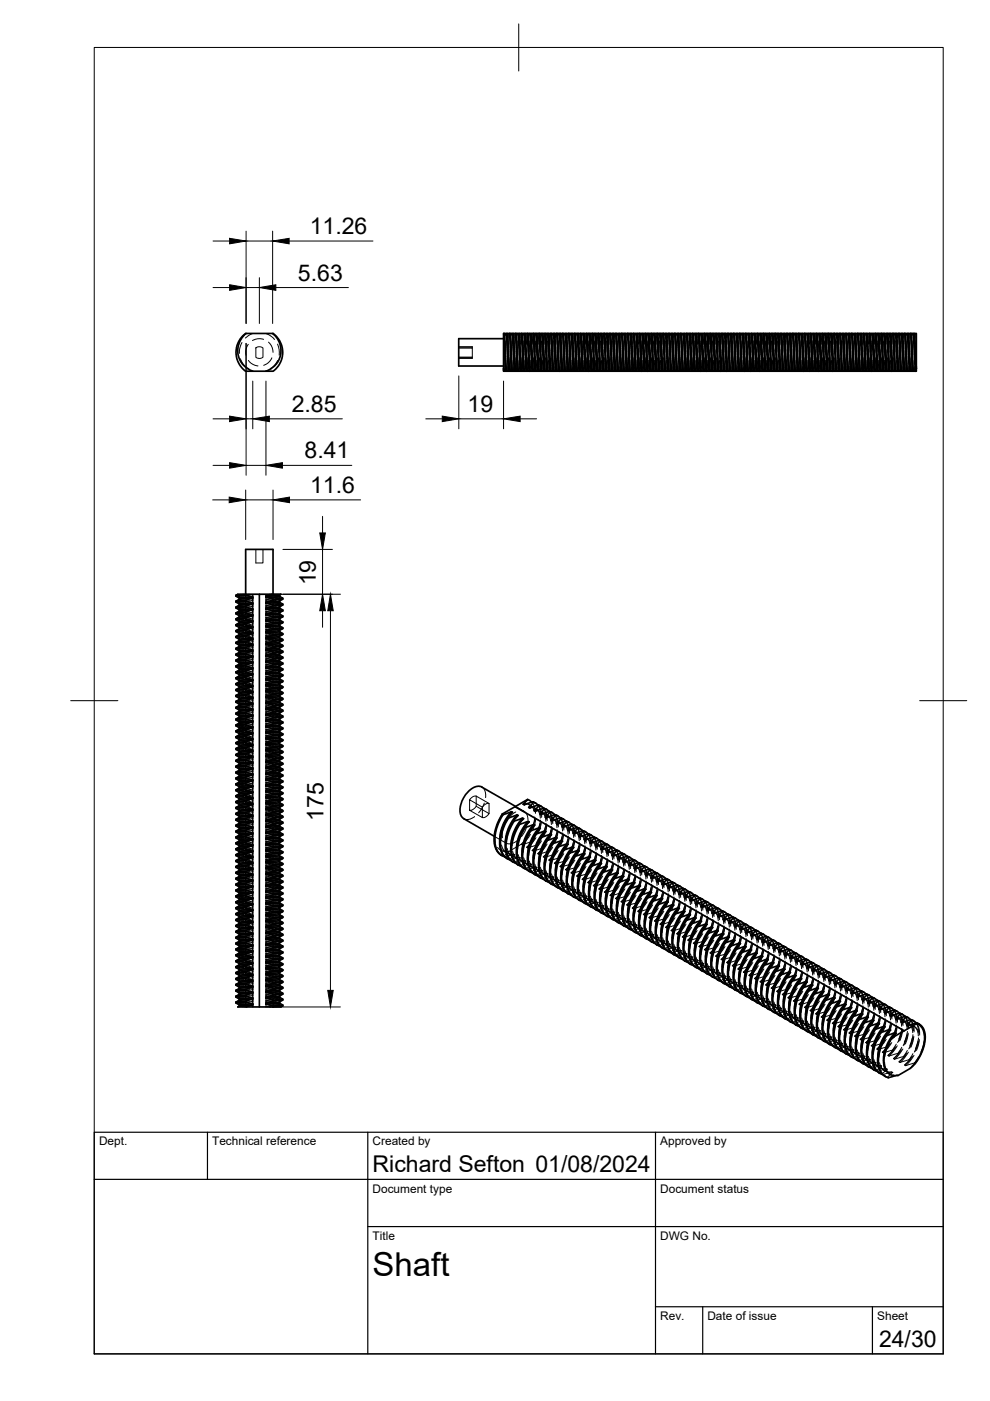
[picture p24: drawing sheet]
<svg xmlns="http://www.w3.org/2000/svg" width="210mm" height="297mm" viewBox="0 0 210 297" stroke-linecap="round" stroke-linejoin="round" font-family="sans-serif">
<defs><g id="words">
<text font-size="7" x="79" y="270.6">Shaft</text>
<g font-size="4.9">
<text x="65.7" y="49.6">11.26</text>
<text x="63.2" y="59.5">5.63</text>
<text x="61.8" y="87.3">2.85</text>
<text x="99.1" y="87.3">19</text>
<text x="64.6" y="97.2">8.41</text>
<text x="65.8" y="104.5">11.6</text>
<text x="66.9" y="124.1" transform="rotate(-90 66.9 124.1)">19</text>
<text x="68.6" y="174" transform="rotate(-90 68.6 174)">175</text>
<text x="79" y="248.5">Richard Sefton 01/08/2024</text>
<text x="186.4" y="285.7">24/30</text>
</g>
<g font-size="2.5">
<text x="21" y="242.9">Dept.</text>
<text x="45" y="242.9">Technical reference</text>
<text x="79" y="242.9">Created by</text>
<text x="140" y="242.9">Approved by</text>
<text x="79" y="252.8">Document type</text>
<text x="140" y="252.8">Document status</text>
<text x="79" y="262.9">Title</text>
<text x="140" y="262.9">DWG No.</text>
<text x="140" y="279.9">Rev.</text>
<text x="150" y="279.9">Date of issue</text>
<text x="186" y="279.9">Sheet</text>
</g>
</g></defs>
<!-- layer: Visible -->
<g fill="none" stroke="#000" stroke-width=".36">
<path d="M52.2 70.7l-1.1 1.2-.6 1.4v1.9l.7 1.6a4.8 4.8 0 0 0 2.4 1.9M52.2 70.7l-.6 .4-.7 .9-.7 1.4-.1 1.7 .1 1 .5 1a3.6 3.6 0 0 0 1.6 1.6h4.1M52.2 70.7h5.6M57.8 70.7l.7 .5 .5 .6 .8 1.6 .1 1.7-.2 1-.4 1a3.6 3.6 0 0 1-1.6 1.6h-1.3a4.6 4.6 0 0 0 1.4-8zM106.8 78.2v.5zM106.8 71.8h-9.5v5.8h9.5M106.8 70.7v7.5M106.8 70.7l.4 8h-.4M106.8 70.7h.2M107.2 78.7h.2M107.3 70.7h.3v.2l.5 7.8h-.3v-.3zM107.3 70.7h-.3l.4 8h.4"/>
<path d="M107.6 70.7h.5M108.1 70.7l.3 8h-.3M108.1 70.7h.1M108.4 78.7h.2M108.6 70.7h.2l.1 .2 .4 7.8h-.2l-.1-.3zM108.6 70.7h-.4l.4 8h.5M108.8 70.7h.5M109.3 70.7l.4 8h-.4M109.3 70.7h.2M109.7 78.7h.2M109.8 70.7h.3v.2l.5 7.8h-.3v-.3zM109.8 70.7h-.3l.4 8h.4"/>
<path d="M110.1 70.7h.5M110.6 70.7l.3 8h-.3M110.6 70.7h.1M110.9 78.7h.2M111.1 70.7h.2l.1 .3 .4 7.7h-.2l-.1-.4zM111.1 70.7h-.4l.4 8h.5M111.3 70.7h.5M111.8 70.7l.4 8h-.4M111.8 70.7h.2M112.2 78.7h.2M112.3 70.7h.3v.3l.5 7.7h-.3v-.4zM112.3 70.7h-.3l.4 8h.4"/>
<path d="M112.6 70.7h.5M113.1 70.7l.3 8h-.3M113.1 70.7h.1M113.4 78.7h.2M113.6 70.7h.2l.1 .3 .4 7.7h-.2l-.1-.4zM113.6 70.7h-.4l.4 8h.5M113.8 70.7h.5M114.3 70.7l.4 8h-.4M114.3 70.7h.2M114.7 78.7h.2M114.8 70.7h.3v.3l.5 7.7h-.3v-.2zM114.8 70.7h-.3l.4 8h.4"/>
<path d="M115.1 70.7h.4M115.5 70.7l.4 8h-.3M115.5 70.7h.2M115.9 78.7h.2M116.1 70.7h.2l.1 .5 .4 7.5h-.2l-.1-.4zM116.1 70.7h-.4l.4 8h.5M116.3 70.7h.5M116.8 70.7l.4 8h-.4M116.8 70.7h.2M117.2 78.7h.1M117.3 70.7h.3v.3l.5 7.7h-.3v-.4zM117.3 70.7h-.3l.3 8h.5"/>
<path d="M117.6 70.7h.4M118 70.7l.4 8h-.3M118 70.7h.2M118.4 78.7h.2M118.6 70.7h.2l.1 .3 .4 7.7h-.2l-.1-.2zM118.6 70.7h-.4l.4 7.6v.4h.5M118.8 70.7h.5M119.3 70.7l.4 8h-.4M119.3 70.7h.2M119.7 78.7h.2M119.8 70.7h.3v.3l.5 7.7h-.3v-.5zM119.8 70.7h-.3l.3 7.6 .1 .4h.4"/>
<path d="M120.1 70.7h.4M120.5 70.7l.4 8h-.3M120.5 70.7h.2M120.9 78.7h.2M121.1 70.7h.2l.1 .2 .4 7.8h-.2l-.1-.2zM121.1 70.7h-.4l.4 7.2v.8h.5M121.3 70.7h.5M121.8 70.7l.4 8h-.4M121.8 70.7h.2M122.2 78.7h.2M122.3 70.7h.3v.4l.5 7.6h-.3v-.5zM122.3 70.7h-.3l.3 6.8 .1 1.2h.4"/>
<path d="M122.6 70.7h.5M123.1 70.7l.3 8h-.3M123.1 70.7h.1M123.4 78.7h.2M123.6 70.7h.2l.1 .2 .4 7.8h-.2l-.1-.5zM123.6 70.7h-.4l.3 6.8 .1 1.2h.5M123.8 70.7h.5M124.3 70.7l.4 8h-.4M124.3 70.7h.2M124.7 78.7h.2M124.8 70.7h.3v.2l.5 7.8h-.3v-.3zM124.8 70.7h-.3l.4 8h.4"/>
<path d="M125.1 70.7h.5M125.6 70.7l.3 8h-.3M125.6 70.7h.1M125.9 78.7h.2M126.1 70.7h.2l.1 .2 .4 7.8h-.2l-.1-.3zM126.1 70.7h-.4l.4 8h.5M126.3 70.7h.5M126.8 70.7l.4 8h-.4M126.8 70.7h.2M127.2 78.7h.2M127.3 70.7h.3v.2l.5 7.8h-.3v-.3zM127.3 70.7h-.3l.4 8h.4"/>
<path d="M127.6 70.7h.5M128.1 70.7l.3 8h-.3M128.1 70.7h.1M128.4 78.7h.2M128.6 70.7h.2l.1 .3 .4 7.7h-.2l-.1-.3zM128.6 70.7h-.4l.4 8h.5M128.8 70.7h.5M129.3 70.7l.4 8h-.4M129.3 70.7h.2M129.7 78.7h.2M129.8 70.7h.3v.3l.5 7.7h-.3v-.4zM129.8 70.7h-.3l.4 8h.4"/>
<path d="M130.1 70.7h.5M130.6 70.7l.3 8h-.3M130.6 70.7h.1M130.9 78.7h.2M131.1 70.7h.2l.1 .3 .4 7.7h-.2l-.1-.4zM131.1 70.7h-.4l.4 8h.5M131.3 70.7h.5M131.8 70.7l.4 8h-.4M131.8 70.7h.2M132.2 78.7h.2M132.3 70.7h.3v.3l.5 7.7h-.3v-.2zM132.3 70.7h-.3l.4 8h.4"/>
<path d="M132.6 70.7h.5M133.1 70.7l.3 8h-.3M133.1 70.7h.1M133.4 78.7h.2M133.6 70.7h.2l.1 .5 .4 7.5h-.2l-.1-.2zM133.6 70.7h-.4l.4 8h.5M133.8 70.7h.5M134.3 70.7l.4 8h-.4M134.3 70.7h.2M134.7 78.7h.2M134.8 70.7h.3v.3l.5 7.7h-.3v-.4zM134.8 70.7h-.3l.4 8h.4"/>
<path d="M135.1 70.7h.5M135.6 70.7l.3 8h-.3M135.6 70.7h.1M135.9 78.7h.2M136.1 70.7h.2l.1 .3 .4 7.7h-.2l-.1-.2zM136.1 70.7h-.4l.4 8h.5M136.3 70.7h.5M136.8 70.7l.4 8h-.4M136.8 70.7h.2M137.2 78.7h.2M137.4 70.7h.2v.3l.5 7.7h-.3v-.5zM137.4 70.7h-.4l.3 7.6 .1 .4h.4"/>
<path d="M137.6 70.7h.4M138 70.7l.4 8h-.3M138 70.7h.2M138.4 78.7h.2M138.6 70.7h.2l.1 .2 .4 7.8h-.2l-.1-.2zM138.6 70.7h-.4l.4 7.2v.8h.5M138.8 70.7h.5M139.3 70.7l.4 8h-.4M139.3 70.7h.2M139.7 78.7h.2M139.8 70.7h.3v.4l.5 7.6h-.3v-.2zM139.8 70.7h-.3l.3 7.2 .1 .8h.4"/>
<path d="M140.1 70.7h.5M140.6 70.7l.3 8h-.3M140.6 70.7h.1M140.9 78.7h.2M141.1 70.7h.3v.4l.4 7.6h-.2l-.1-.5zM141.1 70.7h-.4l.3 6.8 .1 1.2h.5M141.3 70.7h.5M141.8 70.7l.4 8h-.4M141.8 70.7h.2M142.2 78.7h.2M142.3 70.7h.3v.2l.5 7.8h-.3v-.3zM142.3 70.7h-.3l.4 8h.4"/>
<path d="M142.6 70.7h.5M143.1 70.7l.3 8h-.3M143.1 70.7h.1M143.4 78.7h.2M143.6 70.7h.2l.1 .2 .4 7.8h-.2l-.1-.3zM143.6 70.7h-.4l.4 8h.5M143.8 70.7h.5M144.3 70.7l.4 8h-.4M144.3 70.7h.2M144.7 78.7h.2M144.8 70.7h.3v.2l.5 7.8h-.3v-.3zM144.8 70.7h-.3l.4 8h.4"/>
<path d="M145.1 70.7h.5M145.6 70.7l.3 8h-.3M145.6 70.7h.1M145.9 78.7h.2M146.1 70.7h.2l.1 .2 .4 7.8h-.2l-.1-.3zM146.1 70.7h-.4l.4 8h.5M146.3 70.7h.5M146.8 70.7l.4 8h-.4M146.8 70.7h.2M147.2 78.7h.2M147.3 70.7h.3v.3l.5 7.7h-.3v-.4zM147.3 70.7h-.3l.4 8h.4"/>
<path d="M147.6 70.7h.5M148.1 70.7l.3 8h-.3M148.1 70.7h.1M148.4 78.7h.2M148.6 70.7h.2l.1 .3 .4 7.7h-.2l-.1-.4zM148.6 70.7h-.4l.4 8h.5M148.8 70.7h.5M149.3 70.7l.4 8h-.4M149.3 70.7h.2M149.7 78.7h.2M149.8 70.7h.3v.1l.5 7.9h-.3v-.4zM149.8 70.7h-.3l.4 8h.4"/>
<path d="M150.1 70.7h.5M150.6 70.7l.3 8h-.3M150.6 70.7h.1M150.9 78.7h.2M151.1 70.7h.2l.1 .1 .4 7.9h-.2l-.1-.4zM151.1 70.7h-.4l.4 8h.5M151.3 70.7h.5M151.8 70.7l.4 8h-.4M151.8 70.7h.2M152.2 78.7h.2M152.3 70.7h.3v.1l.5 7.9h-.3v-.4zM152.3 70.7h-.3l.4 8h.4"/>
<path d="M152.6 70.7h.5M153.1 70.7l.3 8h-.3M153.1 70.7h.1M153.4 78.7h.2M153.6 70.7h.2l.1 .3 .4 7.7h-.2v-.2zM153.6 70.7h-.4l.4 8h.5M153.8 70.7h.5M154.3 70.7l.4 8h-.4M154.3 70.7h.2M154.7 78.7h.2M154.9 70.7h.2v.3l.5 7.7h-.3v-.2zM154.9 70.7h-.4l.3 7.6 .1 .4h.4"/>
<path d="M155.1 70.7h.5M155.6 70.7l.3 8h-.3M155.6 70.7h.1M155.9 78.7h.2M156.1 70.7h.2l.1 .3 .4 7.7h-.2l-.1-.2zM156.1 70.7h-.4l.4 7.2v.8h.5M156.3 70.7h.5M156.8 70.7l.4 8h-.4M156.8 70.7h.2M157.2 78.7h.2M157.4 70.7h.2v.3l.5 7.7h-.3v-.2zM157.4 70.7h-.4l.3 7.2 .1 .8h.4"/>
<path d="M157.6 70.7h.5M158.1 70.7l.3 8h-.3M158.1 70.7h.1M158.4 78.7h.2M158.6 70.7h.2l.1 .4 .4 7.6h-.2v-.1zM158.6 70.7h-.4l.3 6.8 .1 1.2h.5M158.8 70.7h.5M159.3 70.7l.4 8h-.4M159.3 70.7h.2M159.7 78.7h.2M159.9 70.7h.2v.4l.5 7.6h-.3v-.1zM159.9 70.7h-.4l.4 8h.4"/>
<path d="M160.1 70.7h.5M160.6 70.7l.3 8h-.3M160.6 70.7h.1M160.9 78.7h.2M161.1 70.7h.3v.4l.4 7.6h-.2v-.1zM161.1 70.7h-.4l.4 8h.5M161.4 70.7h.4M161.8 70.7l.4 8h-.4M161.8 70.7h.2M162.2 78.7h.2M162.3 70.7h.3v.4l.5 7.6h-.3v-.1zM162.3 70.7h-.3l.4 8h.4"/>
<path d="M162.6 70.7h.5M163.1 70.7l.3 8h-.3M163.1 70.7h.1M163.4 78.7h.2M163.6 70.7h.3v.6l.4 7.4h-.2l-.1-.6zM163.6 70.7h-.4l.4 8h.5M163.9 70.7h.4M164.3 70.7l.4 8h-.4M164.3 70.7h.2M164.7 78.7h.2M164.8 70.7h.3l.1 .6 .4 7.4h-.3v-.6zM164.8 70.7h-.3l.4 8h.4"/>
<path d="M165.1 70.7h.5M165.6 70.7l.3 8h-.3M165.6 70.7h.1M165.9 78.7h.2M166.1 70.7h.2l.1 .1 .4 7.9h-.2l-.1-.4zM166.1 70.7h-.4l.4 8h.5M166.3 70.7h.5M166.8 70.7l.4 8h-.4M166.8 70.7h.2M167.2 78.7h.2M167.3 70.7h.3v.1l.5 7.9h-.3v-.4zM167.3 70.7h-.3l.4 8h.4"/>
<path d="M167.6 70.7h.5M168.1 70.7l.3 8h-.3M168.1 70.7h.2M168.4 78.7h.2M168.6 70.7h.2l.1 .1 .4 7.9h-.2l-.1-.4zM168.6 70.7h-.3l.3 8h.5M168.8 70.7h.5M169.3 70.7l.4 8h-.4M169.3 70.7h.2M169.7 78.7h.2M169.8 70.7h.3v.1l.5 7.9h-.3v-.4zM169.8 70.7h-.3l.4 8h.4"/>
<path d="M170.1 70.7h.5M170.6 70.7l.3 8h-.3M170.6 70.7h.2M170.9 78.7h.2M171.1 70.7h.2l.1 .3 .4 7.7h-.2v-.2zM171.1 70.7h-.3l.3 8h.5M171.3 70.7h.5M171.8 70.7l.4 8h-.4M171.8 70.7h.2M172.2 78.7h.2M172.4 70.7h.2v.3l.5 7.7h-.3v-.2zM172.4 70.7h-.4l.3 7.6 .1 .4h.4"/>
<path d="M172.6 70.7h.5M173.1 70.7l.3 8h-.3M173.1 70.7h.1M173.4 78.7h.2M173.6 70.7h.2l.1 .3 .4 7.7h-.2v-.2zM173.6 70.7h-.4l.4 7.6v.4h.5M173.8 70.7h.5M174.3 70.7l.4 8h-.4M174.3 70.7h.2M174.7 78.7h.2M174.9 70.7h.2v.3l.5 7.7h-.3v-.2zM174.9 70.7h-.4l.3 7.2 .1 .8h.4"/>
<path d="M175.1 70.7h.5M175.6 70.7l.3 8h-.3M175.6 70.7h.1M175.9 78.7h.2M176.1 70.7h.2l.1 .4 .4 7.6h-.2v-.1zM176.1 70.7h-.4l.3 6.8 .1 1.2h.5M176.3 70.7h.5M176.8 70.7l.4 8h-.4M176.8 70.7h.2M177.2 78.7h.2M177.4 70.7h.2l.1 .4 .4 7.6h-.3v-.1zM177.4 70.7h-.4l.3 6.8 .1 1.2h.4"/>
<path d="M177.6 70.7h.5M178.1 70.7l.3 8h-.3M178.1 70.7h.1M178.4 78.7h.2M178.6 70.7h.3v.4l.4 7.6h-.2v-.1zM178.6 70.7h-.4l.4 8h.5M178.9 70.7h.4M179.3 70.7l.4 8h-.4M179.3 70.7h.2M179.7 78.7h.2M179.9 70.7h.2v.4l.5 7.6h-.3v-.1zM179.9 70.7h-.4l.4 8h.4"/>
<path d="M180.1 70.7h.5M180.6 70.7l.4 8h-.4M180.6 70.7h.1M181 78.7h.1M181.1 70.7h.3v.6l.4 7.4h-.2l-.1-.6zM181.1 70.7h-.4l.4 8h.5M181.4 70.7h.4M181.8 70.7l.4 8h-.4M181.8 70.7h.2M182.2 78.7h.2M182.4 70.7h.2l.1 .6 .4 7.4h-.3v-.6zM182.4 70.7h-.4l.4 8h.4"/>
<path d="M182.6 70.7h.5M183.1 70.7l.4 8h-.4M183.1 70.7h.1M183.5 78.7h.1M183.6 70.7h.3v.1l.4 7.9h-.2l-.1-.6zM183.6 70.7h-.4l.4 8h.5M183.9 70.7h.4M184.3 70.7l.4 8h-.4M184.3 70.7h.2M184.7 78.7h.2M184.8 70.7h.3v.1l.5 7.9h-.3v-.4zM184.8 70.7h-.3l.4 8h.4"/>
<path d="M185.1 70.7h.5M185.6 70.7l.3 8h-.3M185.6 70.7h.2M185.9 78.7h.2M186.1 70.7h.3v.1l.4 7.9h-.2l-.1-.4zM186.1 70.7h-.3l.3 8h.5M186.4 70.7h.4M186.8 70.7l.4 8h-.4M186.8 70.7h.2M187.2 78.7h.2M187.3 70.7h.3v.1l.5 7.9h-.2l-.1-.4zM187.3 70.7h-.3l.4 8h.5"/>
<path d="M187.6 70.7h.5M188.1 70.7l.3 8h-.3M188.1 70.7h.2M188.4 78.7h.2M188.6 70.7h.2l.1 .3 .4 7.7h-.2l-.1-.4zM188.6 70.7h-.3l.3 8h.5M188.8 70.7h.5M189.3 70.7l.4 8h-.4M189.3 70.7h.2M189.7 78.7h.2M189.8 70.7h.3v.3l.5 7.7h-.2l-.1-.2zM189.8 70.7h-.3l.3 7.6 .1 .4h.5"/>
<path d="M190.1 70.7h.5M190.6 70.7l.3 8h-.3M190.6 70.7h.2M190.9 78.7h.2M191.1 70.7h.2l.1 .3 .4 7.7h-.2v-.2zM191.1 70.7h-.3l.3 7.6v.4h.5M191.3 70.7h.5M191.8 70.7l.4 8h-.4M191.8 70.7h.2M192.2 78.7h.2M192.4 70.7h.2v.3l.5 7.7h-.3v-.2zM192.4 70.7h-.4l.3 7.2 .1 .8h.4"/>
<path d="M192.6 70.7h.5M193.1 70.7l.3 8h-.3M193.1 70.7h.2M193.4 78.7h.2M193.6 70.7h.2l.1 .2 .4 7.8h-.2v-.2zM193.6 70.7h-.3l.2 6.8 .1 1.2h.5M193.8 70.7h.5v7.5M50 126.2v.2M50 127.5v.1M50 128.7v.2M50 130v.1M50 132.5v.1"/>
<path d="M50 135v.1M50 137.5v.1M50 138.7v.2M50 140v.2M50.1 126.4l.7 .4M50.1 127.7l.7 .4M50.1 128.9l.7 .4M50.1 131.4l.7 .4M50.1 133.9l.7 .4M50.1 136.4l.7 .4M50.1 137.7l.7 .4M50.8 128l2.6-.2h.2v.2"/>
<path d="M50.8 130.6l2.6-.3h.2v.3M50.8 131.8l2.6-.2h.2v.2M50.8 133.1l2.6-.3h.2v.3M50.8 134.3l2.6-.2h.2v.2M50.8 135.6l2.6-.3h.2v.3M50.8 136.8l2.7-.2 .1 .2M50.8 138.1l2.7-.3 .1 .3M50.8 139.3l2.7-.2 .1 .2M50.8 128v.3M50.8 130.6v.2M50.8 131.8v.2M50.8 133.1v.2"/>
<path d="M50.8 134.3v.2M50.8 135.6v.2M50.8 136.8v.2M50.8 138.1v.2M50.8 139.3v.2M50.8 139.5l-.7 .4M50.8 138.3l-.7 .4M50.8 137l-.7 .4M50.8 135.8l-.7 .4M50.8 134.5l-.7 .4M50.8 133.3l-.7 .4M50.8 132l-.7 .4"/>
<path d="M50.8 129.5l-.7 .4M50.8 128.3l-.7 .4M52.1 139.8l-2.1 .2M52.1 138.5l-2.1 .2M52.1 137.3l-2.1 .2M52.1 136l-1.9 .2-.2 .2M52.1 134.8l-2.1 .2M52.1 133.5l-1.7 .1-.4 .1v.2M52.1 132.3l-2.1 .2M52.1 131l-1.9 .2-.2 .2M52.1 129.8l-2.1 .2M52.1 128.5l-2.1 .2"/>
<path d="M52.1 127.3l-2.1 .2M52.1 126h.1h-1.8l-.3 .2M52.1 126l-2.1 .2M52.1 126.2l1.5 .4M52.1 126.2l-2 .2M52.1 127.5l1.5 .3M52.1 127.5l-2 .2M52.1 128.7l1.5 .4M52.1 128.7l-2 .2M52.1 129.9l1.5 .4M52.1 129.9l-2 .2 .7 .5M52.1 131.2l1.5 .4"/>
<path d="M52.1 131.2l-2 .2M52.1 132.4l1.5 .4M52.1 132.4l-2 .2 .7 .5M52.1 133.7l1.5 .4M52.1 133.7l-2 .2M52.1 134.9l1.5 .4M52.1 134.9l-2 .2 .7 .5M52.1 136.2l1.5 .4M52.1 136.2l-2 .2M52.1 137.5l1.5 .3M52.1 137.5l-2 .2M52.1 138.7l1.5 .4"/>
<path d="M52.1 138.7l-2 .2 .7 .4M52.1 140l1.5 .3M52.1 140l-2 .2M52.1 126v.2M52.1 127.3v.2M52.1 128.5v.2M52.1 129.8v.1M52.1 131v.2M52.1 132.3v.1M52.1 133.5v.2M52.1 134.8v.1M52.1 136v.2"/>
<path d="M52.1 137.3v.2M52.1 138.5v.2M52.1 139.8v.2M52.1 126v-9.5h5.8v9.5M52.2 126h2.8v87.5M53.6 126.8v-.2l-2.3 .1-.5 .1v.2M53.6 126.8l-2.7 .2-.8 .5M53.6 128l-2.8 .3M53.6 129.3v-.2l-2.2 .1-.6 .1v.2M53.6 129.3l-2.8 .2M53.6 130.6l-2.7 .1-.8 .5M53.6 131.8l-2.8 .2"/>
<path d="M53.6 133.1l-2.8 .2M53.6 134.3l-2.8 .2M53.6 135.6l-2.8 .2M53.6 136.8l-2.8 .2M53.6 138.1l-2.8 .2M53.6 139.3l-2.8 .2M53.6 139.3l-1.5 .5M53.6 138.1l-1.5 .4M53.6 136.8l-1.5 .5M53.6 135.6l-1.5 .4M53.6 134.3l-1.5 .5M53.6 133.1l-1.5 .4"/>
<path d="M53.6 131.8l-1.5 .5M53.6 130.6l-1.5 .4M53.6 129.3l-1.5 .5M53.6 128l-1.5 .5M53.6 126.8l-1.5 .5M55 126h2.8M56.4 126.7l1.5 .3M56.4 127.9l1.5 .4M56.4 129.2l1.5 .3M56.4 130.4l1.5 .4M56.4 131.7l1.5 .3M56.4 132.9l1.5 .4"/>
<path d="M56.4 134.2l1.5 .3M56.4 135.4l1.5 .4M56.4 136.7l1.5 .3M56.4 137.9l1.5 .4M56.4 139.2l1.5 .3M56.4 126.4v.3M56.4 127.7v.2M56.4 128.9v.3M56.4 130.2v.2M56.4 131.4v.3M56.4 132.7v.2M56.4 133.9v.3"/>
<path d="M56.4 135.2v.2M56.4 136.4v.3M56.4 137.7v.2M56.4 138.9v.3M57.9 127.2l-1.5 .5M57.9 128.4l-1.5 .5M57.9 129.7l-1.5 .5M57.9 130.9l-1.5 .5M57.9 132.2l-1.5 .5M57.9 133.5l-1.5 .4M57.9 134.7l-1.5 .5M57.9 136l-1.5 .4"/>
<path d="M57.9 137.2l-1.5 .5M57.9 138.5l-1.5 .4M57.9 139.7l-1.5 .5M57.9 127v.2M57.9 128.3v.1M57.9 129.5v.2M57.9 130.8v.1M57.9 132v.2M57.9 133.3v.2M57.9 134.5v.2M57.9 135.8v.2M57.9 137v.2"/>
<path d="M57.9 138.3v.2M57.9 139.5v.2M59.2 126.2l-2.8 .2M59.2 127.5l-2.8 .2M59.2 128.7l-2.8 .2M59.2 131.2l-2.8 .2M59.2 132.4l-2.8 .3M59.2 133.7l-2.8 .2M59.2 134.9l-2.8 .3M59.2 136.2l-2.8 .2M59.2 137.4l-2.8 .3M59.2 138.7l-2.8 .2"/>
<path d="M59.2 139.9l-2.8 .3M59.2 126.4l-2.8 .3M59.2 127.4l-.1 .3-2.7 .2M59.2 128.9l-2.8 .3M59.2 130.2l-2.8 .2M59.2 131.2v.2l-.2 .1-2.6 .2M59.2 132.7l-2.8 .2M59.2 133.7v.2l-.1 .1-2.7 .2M59.2 135.2l-2.8 .2M59.2 136.4l-2.8 .3M59.2 137.7l-2.8 .2M59.2 138.9l-2.8 .3"/>
<path d="M59.2 126.4l.7 .4-2 .2M59.2 127.7l.7 .4-2 .2M59.2 128.9l.7 .5-2 .1M59.2 130.2l.7 .4-2 .2M59.2 131.4l.7 .5-2 .1M59.2 132.7l.7 .4-2 .2M59.2 133.9l.7 .5-2 .1M59.2 135.2l.7 .4-2 .2M59.2 136.4l.7 .4-2 .2M59.2 137.7l.7 .4-2 .2M59.2 138.9l.7 .4-2 .2M59.2 126.2l.4-.2h-1.1a3.8 3.8 0 0 0-2.1 .4"/>
<path d="M59.2 126.2v.2M59.2 128.7v.2M59.2 129.9v.3M59.2 132.4v.3M59.2 134.9v.3M59.2 136.2v.2M59.2 137.4v.3M59.2 138.7v.2M59.2 139.9v.3M59.9 129.5l-.7 .5-2.8 .2M59.9 127l-.7 .5M59.9 128.3l-.7 .4"/>
<path d="M59.9 130.8l-.7 .4M59.9 132l-.7 .4M59.9 133.3l-.7 .4M59.9 134.5l-.7 .4M59.9 135.8l-.7 .4M59.9 137l-.7 .4M59.9 138.3l-.7 .4M59.9 139.5l-.7 .4M59.9 126.8l-.1 .3-1.9 .1M59.9 128.1l-.1 .2-1.9 .1M59.9 129.3l-.1 .3-1.9 .1M59.9 130.6l-.1 .2-1.9 .1"/>
<path d="M59.9 131.8l-.1 .3-1.9 .1M59.9 133.1l-.1 .2-1.9 .2M59.9 134.3l-.1 .3-1.9 .1M59.9 135.6l-.1 .2-1.9 .2M59.9 136.8l-.1 .3-1.9 .1M59.9 138.1l-.1 .2-1.9 .2M59.9 139.3l-.1 .3-1.9 .1M50 141.2v.2M50 142.5v.1M50 143.7v.2M50 145v.1M50 146.2v.2"/>
<path d="M50 147.5v.1M50 148.7v.2M50 150v.1M50 151.2v.2M50 152.5v.1M50 153.7v.2M50 156.2v.2M50 158.7v.2M50.1 140.2l.7 .4M50.1 141.4l.7 .4M50.1 142.6l.7 .5M50.1 143.9l.7 .4"/>
<path d="M50.1 145.1l.7 .5M50.1 146.4l.7 .4M50.1 148.9l.7 .4M50.1 150.2l.7 .4M50.1 152.7l.7 .4M50.1 155.2l.7 .4M50.1 157.7l.7 .4M50.8 140.6l2.8-.3v.3M50.8 141.8l2.8-.3v.3M50.8 143.1l2.8-.3v.3M50.8 145.5l2.5-.2h.3v.2M50.8 148l2.5-.2h.3v.2"/>
<path d="M50.8 149.3l2.6-.2h.2v.2M50.8 151.8l2.6-.2h.2v.2M50.8 153.1l2.6-.3h.2v.3M50.8 154.3l2.6-.2h.2v.2M50.8 155.6l2.6-.3h.2v.3M50.8 156.8l2.6-.2h.2v.2M50.8 158.1l2.7-.3 .1 .3M50.8 159.3l2.7-.2 .1 .2M50.8 140.6v.2M50.8 141.8v.2M50.8 143.1v.2M50.8 145.5v.3"/>
<path d="M50.8 148v.3M50.8 149.3v.2M50.8 151.8v.2M50.8 153.1v.2M50.8 154.3v.2M50.8 155.6v.2M50.8 156.8v.2M50.8 158.1v.2M50.8 159.3v.2M50.8 159.5l-.7 .4M50.8 158.3l-.7 .4M50.8 157l-.7 .4"/>
<path d="M50.8 155.8l-.7 .4M50.8 154.5l-.7 .4M50.8 153.3l-.7 .4M50.8 150.8l-.7 .4M50.8 149.5l-.7 .5M50.8 147l-.7 .5M50.8 145.8l-.7 .4M50.8 144.5l-.7 .5M50.8 143.3l-.7 .4M50.8 142l-.7 .5M50.8 140.8l-.7 .4M52.1 159.8l-1.9 .1-.2 .2"/>
<path d="M52.1 158.5l-2.1 .2M52.1 157.3l-1.9 .1-.2 .2M52.1 156l-2.1 .2M52.1 154.8l-1.7 .1-.4 .1v.1M52.1 153.5l-2.1 .2M52.1 152.3l-2.1 .2M52.1 151l-2.1 .2M52.1 149.8l-2.1 .2M52.1 148.5l-2.1 .2M52.1 147.3l-2.1 .2M52.1 146l-2.1 .2M52.1 144.8l-2.1 .2"/>
<path d="M52.1 143.5l-2.1 .2M52.1 142.3l-2.1 .2M52.1 141l-2.1 .2M52.1 141.2l1.5 .3M52.1 141.2l-2 .2M52.1 142.5l1.5 .3M52.1 142.5l-2 .1M52.1 143.7l1.5 .4M52.1 143.7l-2 .2M52.1 145l1.5 .3M52.1 145l-2 .1M52.1 146.2l1.5 .4"/>
<path d="M52.1 146.2l-2 .2M52.1 147.5l1.5 .3M52.1 147.5l-2 .1 .7 .5M52.1 148.7l1.5 .4M52.1 148.7l-2 .2M52.1 150l1.5 .3M52.1 150l-2 .2M52.1 151.2l1.5 .4M52.1 151.2l-2 .2 .7 .4M52.1 152.4l1.5 .4M52.1 152.4l-2 .3M52.1 153.7l1.5 .4"/>
<path d="M52.1 153.7l-2 .2 .7 .4M52.1 154.9l1.5 .4M52.1 154.9l-2 .3M52.1 156.2l1.5 .4M52.1 156.2l-2 .2 .7 .4M52.1 157.5l1.5 .3M52.1 157.5l-2 .2M52.1 158.7l1.5 .4M52.1 158.7l-2 .2 .7 .4M52.1 160l1.5 .3M52.1 160l-2 .2M52.1 141v.2"/>
<path d="M52.1 142.3v.2M52.1 143.5v.2M52.1 144.8v.2M52.1 146v.2M52.1 147.3v.2M52.1 148.5v.2M52.1 149.8v.2M52.1 151v.2M52.1 152.3v.1M52.1 153.5v.2M52.1 154.8v.1M52.1 156v.2"/>
<path d="M52.1 157.3v.2M52.1 158.5v.2M52.1 159.8v.2M53.6 140.6l-2.8 .2M53.6 141.8l-2.8 .2M53.6 143.1l-2.8 .2M53.6 144.3v-.2l-2.1 .1-.7 .1v.2M53.6 144.3l-2.8 .2M53.6 145.5l-2.8 .3M53.6 146.8v-.2l-2.1 .1-.7 .1v.3M53.6 146.8l-2.8 .2M53.6 148l-2.7 .2-.8 .5"/>
<path d="M53.6 149.3l-2.8 .2M53.6 150.5v-.2l-2.2 .1-.6 .1v.3M53.6 150.5l-2.8 .3M53.6 151.8l-2.7 .2-.8 .4M53.6 153.1l-2.8 .2M53.6 154.3l-2.8 .2M53.6 155.6l-2.8 .2M53.6 156.8l-2.8 .2M53.6 158.1l-2.8 .2M53.6 159.3l-2.8 .2M53.6 159.3l-1.5 .5M53.6 158.1l-1.5 .4"/>
<path d="M53.6 156.8l-1.5 .5M53.6 155.6l-1.5 .4M53.6 154.3l-1.5 .5M53.6 153.1l-1.5 .4M53.6 151.8l-1.5 .5M53.6 150.5l-1.5 .5M53.6 149.3l-1.5 .5M53.6 148l-1.5 .5M53.6 146.8l-1.5 .5M53.6 145.5l-1.5 .5M53.6 144.3l-1.5 .5M53.6 143.1l-1.5 .4"/>
<path d="M53.6 141.8l-1.5 .5M53.6 140.6l-1.5 .4M56.4 140.4l1.5 .4M56.4 141.7l1.5 .3M56.4 142.9l1.5 .4M56.4 144.2l1.5 .3M56.4 145.4l1.5 .4M56.4 146.7l1.5 .3M56.4 147.9l1.5 .4M56.4 149.2l1.5 .3M56.4 150.4l1.5 .4M56.4 151.7l1.5 .3"/>
<path d="M56.4 152.9l1.5 .4M56.4 154.2l1.5 .3M56.4 155.4l1.5 .4M56.4 156.7l1.5 .3M56.4 157.9l1.5 .4M56.4 159.2l1.5 .3M56.4 140.2v.2M56.4 141.4v.3M56.4 142.7v.2M56.4 143.9v.3M56.4 145.2v.2M56.4 146.4v.3"/>
<path d="M56.4 147.7v.2M56.4 148.9v.3M56.4 150.2v.2M56.4 151.4v.3M56.4 152.7v.2M56.4 153.9v.3M56.4 155.2v.2M56.4 156.4v.3M56.4 157.7v.2M56.4 158.9v.3M57.9 141l-1.5 .4M57.9 142.2l-1.5 .5"/>
<path d="M57.9 143.5l-1.5 .4M57.9 144.7l-1.5 .5M57.9 146l-1.5 .4M57.9 147.2l-1.5 .5M57.9 148.4l-1.5 .5M57.9 149.7l-1.5 .5M57.9 150.9l-1.5 .5M57.9 152.2l-1.5 .5M57.9 153.5l-1.5 .4M57.9 154.7l-1.5 .5M57.9 156l-1.5 .4M57.9 157.2l-1.5 .5"/>
<path d="M57.9 158.5l-1.5 .4M57.9 159.7l-1.5 .5M57.9 140.8v.2M57.9 142v.2M57.9 143.3v.2M57.9 144.5v.2M57.9 145.8v.2M57.9 147v.2M57.9 148.3v.1M57.9 149.5v.2M57.9 150.8v.1M57.9 152v.2"/>
<path d="M57.9 153.3v.2M57.9 154.5v.2M57.9 155.8v.2M57.9 157v.2M57.9 158.3v.2M57.9 159.5v.2M59.2 141.2l-2.8 .2M59.2 142.4l-2.8 .3M59.2 143.7l-2.8 .2M59.2 144.9l-2.8 .3M59.2 146.2l-2.8 .2M59.2 148.7l-2.8 .2"/>
<path d="M59.2 150l-2.8 .2M59.2 152.4l-2.8 .3M59.2 154.9l-2.8 .3M59.2 156.2l-2.8 .2M59.2 157.4l-2.8 .3M59.2 158.7l-2.8 .2M59.2 159.9l-2.8 .3M59.2 140.2l-2.8 .2M59.2 141.4l-2.8 .3M59.2 142.7l-2.8 .2M59.2 143.9l-2.8 .3M59.2 145.2l-2.8 .2"/>
<path d="M59.2 146.4l-2.8 .3M59.2 147.7l-2.8 .2M59.2 148.7l-.1 .3-2.7 .2M59.2 150.2l-2.8 .2M59.2 151.4l-2.8 .3M59.2 152.7l-2.8 .2M59.2 153.9l-2.8 .3M59.2 154.9v.3h-.1l-2.7 .2M59.2 156.4l-2.8 .3M59.2 157.7l-2.8 .2M59.2 158.9l-2.8 .3M59.2 140.2l.7 .4-2 .2"/>
<path d="M59.2 141.4l.7 .4-2 .2M59.2 142.7l.7 .4-2 .2M59.2 143.9l.7 .4-2 .2M59.2 145.2l.7 .4-2 .2M59.2 146.4l.7 .4-2 .2M59.2 147.7l.7 .4-2 .2M59.2 148.9l.7 .5-2 .1M59.2 150.2l.7 .4-2 .2M59.2 151.4l.7 .5-2 .1M59.2 152.7l.7 .4-2 .2M59.2 153.9l.7 .5-2 .1M59.2 155.2l.7 .4-2 .2"/>
<path d="M59.2 156.4l.7 .5-2 .1M59.2 157.7l.7 .4-2 .2M59.2 158.9l.7 .4-2 .2M59.2 141.2v.2M59.2 142.4v.3M59.2 143.7v.2M59.2 144.9v.3M59.2 146.2v.2M59.2 147.4v.3M59.2 149.9v.3M59.2 151.2v.2M59.2 152.4v.3"/>
<path d="M59.2 153.7v.2M59.2 156.2v.2M59.2 157.4v.3M59.2 158.7v.2M59.2 159.9v.3M59.9 147l-.7 .5-2.8 .2M59.9 150.8l-.7 .4-2.8 .2M59.9 153.3l-.8 .4-2.7 .2M59.9 140.8l-.7 .4M59.9 142l-.7 .4M59.9 143.3l-.7 .4M59.9 144.5l-.7 .4"/>
<path d="M59.9 145.8l-.7 .4M59.9 148.3l-.7 .4M59.9 149.5l-.7 .5M59.9 152l-.7 .4M59.9 154.5l-.7 .4M59.9 155.8l-.7 .4M59.9 157l-.7 .4M59.9 158.3l-.7 .4M59.9 159.5l-.7 .4M59.9 140.6l-.1 .2-1.9 .2M59.9 141.8l-.1 .3-1.9 .1M59.9 143.1v.2h-.3l-1.7 .2"/>
<path d="M59.9 144.3v.2l-.3 .1-1.7 .1M59.9 145.6l-.1 .2-1.9 .2M59.9 146.8l-.1 .3-1.9 .1M59.9 148.1l-.1 .2-1.9 .1M59.9 149.3l-.1 .3-1.9 .1M59.9 150.6l-.1 .2-1.9 .1M59.9 151.8l-.1 .3-1.9 .1M59.9 153.1l-.1 .2-1.9 .2M59.9 154.3l-.1 .3-1.9 .1M59.9 155.6l-.1 .2-1.9 .2M59.9 156.8l-.1 .3-1.9 .1M59.9 158.1l-.1 .2-1.9 .2"/>
<path d="M59.9 159.3l-.1 .3-1.9 .1M50 161.2v.2M50 162.5v.2M50 165v.1M50 166.2v.2M50 167.5v.1M50 168.7v.2M50 170v.1M50 171.2v.2M50 173.7v.2M50 175v.1M50 177.5v.1"/>
<path d="M50 180v.1M50.1 160.2l.7 .4M50.1 161.4l.7 .4M50.1 162.7l.7 .4M50.1 163.9l.7 .4M50.1 165.1l.7 .5M50.1 166.4l.7 .4M50.1 167.6l.7 .5M50.1 170.2l.7 .4M50.1 172.7l.7 .4M50.1 173.9l.7 .4M50.1 176.4l.7 .4"/>
<path d="M50.1 178.9l.7 .4M50.8 160.6l2.7-.3 .1 .3M50.8 161.8l2.8-.2v.2M50.8 163.1l2.8-.3v.3M50.8 164.3l2.8-.3v.3M50.8 166.8l2.5-.2h.3v.2M50.8 169.3l2.5-.2h.3v.2M50.8 170.5l2.5-.2h.3v.2M50.8 171.8l2.8-.2v.2M50.8 173.1l2.8-.3v.3M50.8 174.3l2.8-.2v.2M50.8 175.6l2.8-.3v.3"/>
<path d="M50.8 176.8l2.8-.2v.2M50.8 178.1l2.8-.3v.3M50.8 179.3l2.8-.2v.2M50.8 160.6v.2M50.8 161.8v.2M50.8 163.1v.2M50.8 164.3v.2M50.8 166.8v.2M50.8 169.3v.3M50.8 170.5v.3M50.8 171.8v.2M50.8 173.1v.2"/>
<path d="M50.8 174.3v.2M50.8 175.6v.2M50.8 176.8v.2M50.8 178.1v.2M50.8 179.3v.2M50.8 179.5l-.7 .4M50.8 178.3l-.7 .4M50.8 177l-.7 .4M50.8 175.8l-.7 .4M50.8 174.5l-.7 .4M50.8 173.3l-.7 .4M50.8 170.8l-.7 .4"/>
<path d="M50.8 168.3l-.7 .4M50.8 167l-.7 .5M50.8 165.8l-.7 .4M50.8 164.5l-.7 .5M50.8 163.3l-.7 .4M50.8 162l-.7 .4M50.8 160.8l-.7 .4M52.1 179.8l-2.1 .2M52.1 178.5l-1.9 .2-.2 .2M52.1 177.3l-2.1 .2M52.1 176l-1.7 .1-.4 .1v.2M52.1 174.8l-2.1 .2"/>
<path d="M52.1 173.5l-2.1 .2M52.1 172.3l-1.9 .1-.2 .2M52.1 171l-2.1 .2M52.1 169.8l-2.1 .2M52.1 168.5l-2.1 .2M52.1 167.3l-2.1 .2M52.1 166l-2.1 .2M52.1 164.8l-2.1 .2M52.1 163.5l-1.9 .2-.2 .2M52.1 162.3l-2.1 .2M52.1 161l-2.1 .2M52.1 161.2l1.5 .4"/>
<path d="M52.1 161.2l-2 .2M52.1 162.5l1.5 .3M52.1 162.5l-2 .2M52.1 163.7l1.5 .3M52.1 163.7l-2 .2M52.1 165l1.5 .3M52.1 165l-2 .1M52.1 166.2l1.5 .4M52.1 166.2l-2 .2M52.1 167.5l1.5 .3M52.1 167.5l-2 .1M52.1 168.7l1.5 .4"/>
<path d="M52.1 168.7l-2 .2 .7 .4M52.1 170l1.5 .3M52.1 170l-2 .2M52.1 171.2l1.5 .4M52.1 171.2l-2 .2 .7 .4M52.1 172.5l1.5 .3M52.1 172.5l-2 .2M52.1 173.7l1.5 .4M52.1 173.7l-2 .2M52.1 174.9l1.5 .4M52.1 174.9l-2 .2 .7 .5M52.1 176.2l1.5 .4"/>
<path d="M52.1 176.2l-2 .2M52.1 177.4l1.5 .4M52.1 177.4l-2 .2 .7 .5M52.1 178.7l1.5 .4M52.1 178.7l-2 .2M52.1 180l1.5 .3M52.1 180l-2 .1 .7 .5M52.1 161v.2M52.1 162.3v.2M52.1 163.5v.2M52.1 164.8v.2M52.1 166v.2"/>
<path d="M52.1 167.3v.2M52.1 168.5v.2M52.1 169.8v.2M52.1 171v.2M52.1 172.3v.2M52.1 173.5v.2M52.1 174.8v.1M52.1 176v.2M52.1 177.3v.1M52.1 178.5v.2M52.1 179.8v.2M53.6 160.6l-2.8 .2"/>
<path d="M53.6 161.8l-2.8 .2M53.6 163.1l-2.8 .2M53.6 164.3l-2.8 .2M53.6 165.6v-.3l-2.1 .1-.7 .1v.3M53.6 165.6l-2.8 .2M53.6 166.8l-2.8 .2M53.6 168v-.2l-2.2 .1a.39 .39 0 0 0-.6 .4M53.6 168l-2.8 .3M53.6 169.3l-2.6 .2-.9 .5M53.6 170.5l-2.8 .3M53.6 171.8l-2.7 .2-.8 .5M53.6 173.1l-2.8 .2"/>
<path d="M53.6 174.3l-2.8 .2M53.6 175.6l-2.8 .2M53.6 176.8l-2.8 .2M53.6 178.1l-2.8 .2M53.6 179.3l-2.8 .2M53.6 179.3l-1.5 .5M53.6 178.1l-1.5 .4M53.6 176.8l-1.5 .5M53.6 175.6l-1.5 .4M53.6 174.3l-1.5 .5M53.6 173.1l-1.5 .4M53.6 171.8l-1.5 .5"/>
<path d="M53.6 170.5l-1.5 .5M53.6 169.3l-1.5 .5M53.6 168l-1.5 .5M53.6 166.8l-1.5 .5M53.6 165.6l-1.5 .4M53.6 164.3l-1.5 .5M53.6 163.1l-1.5 .4M53.6 161.8l-1.5 .5M53.6 160.6l-1.5 .4M56.4 160.4l1.5 .4M56.4 161.7l1.5 .3M56.4 162.9l1.5 .4"/>
<path d="M56.4 164.2l1.5 .3M56.4 165.4l1.5 .4M56.4 166.7l1.5 .3M56.4 167.9l1.5 .4M56.4 169.2l1.5 .3M56.4 170.4l1.5 .4M56.4 171.7l1.5 .3M56.4 172.9l1.5 .4M56.4 174.2l1.5 .3M56.4 175.4l1.5 .4M56.4 176.7l1.5 .3M56.4 177.9l1.5 .4"/>
<path d="M56.4 179.2l1.5 .3M56.4 160.2v.2M56.4 161.4v.3M56.4 162.7v.2M56.4 163.9v.3M56.4 165.2v.2M56.4 166.4v.3M56.4 167.7v.2M56.4 168.9v.3M56.4 170.2v.2M56.4 171.4v.3M56.4 172.7v.2"/>
<path d="M56.4 173.9v.3M56.4 175.2v.2M56.4 176.4v.3M56.4 177.7v.2M56.4 178.9v.3M57.9 161l-1.5 .4M57.9 162.2l-1.5 .5M57.9 163.5l-1.5 .4M57.9 164.7l-1.5 .5M57.9 166l-1.5 .4M57.9 167.2l-1.5 .5M57.9 168.5l-1.5 .4"/>
<path d="M57.9 169.7l-1.5 .5M57.9 170.9l-1.5 .5M57.9 172.2l-1.5 .5M57.9 173.4l-1.5 .5M57.9 174.7l-1.5 .5M57.9 176l-1.5 .4M57.9 177.2l-1.5 .5M57.9 178.5l-1.5 .4M57.9 179.7l-1.5 .5M57.9 160.8v.2M57.9 162v.2M57.9 163.3v.2"/>
<path d="M57.9 164.5v.2M57.9 165.8v.2M57.9 167v.2M57.9 168.3v.2M57.9 169.5v.2M57.9 170.8v.1M57.9 172v.2M57.9 173.3v.1M57.9 174.5v.2M57.9 175.8v.2M57.9 177v.2M57.9 178.3v.2"/>
<path d="M57.9 179.5v.2M59.2 161.2l-2.8 .2M59.2 162.4l-2.8 .3M59.2 163.7l-2.8 .2M59.2 164.9l-2.8 .3M59.2 166.2l-2.8 .2M59.2 167.5l-2.8 .2M59.2 170l-2.8 .2M59.2 172.5l-2.8 .2M59.2 173.7l-2.8 .2M59.2 176.2l-2.8 .2M59.2 177.4l-2.8 .3"/>
<path d="M59.2 178.7l-2.8 .2M59.2 179.9l-2.8 .3M59.2 160.2l-2.8 .2M59.2 161.4l-2.8 .3M59.2 162.7l-2.8 .2M59.2 163.9l-2.8 .3M59.2 165.2l-2.8 .2M59.2 166.4l-2.8 .3M59.2 167.7l-2.8 .2M59.2 168.9l-2.8 .3M59.2 169.9a.4 .4 0 0 1-.2 .4 .4 .4 0 0 1-.4 0l-2.2 .1M59.2 171.4l-2.8 .3"/>
<path d="M59.2 172.4a.4 .4 0 0 1-.2 .4 .4 .4 0 0 1-.4 0l-2.2 .1M59.2 173.9l-2.8 .3M59.2 175.2l-2.8 .2M59.2 176.2a.4 .4 0 0 1-.6 .3l-2.2 .2M59.2 177.7l-2.8 .2M59.2 178.9l-2.8 .3M59.2 160.2l.7 .4-2 .2M59.2 161.4l.7 .4-2 .2M59.2 162.7l.7 .4-2 .2M59.2 163.9l.7 .4-2 .2M59.2 165.2l.7 .4-2 .2M59.2 166.4l.7 .4-2 .2"/>
<path d="M59.2 167.7l.7 .4-2 .2M59.2 168.9l.7 .4-2 .2M59.2 170.2l.7 .4-2 .2M59.2 171.4l.7 .5-2 .1M59.2 172.7l.7 .4-2 .2M59.2 173.9l.7 .5-2 .1M59.2 175.2l.7 .4-2 .2M59.2 176.4l.7 .5-2 .1M59.2 177.7l.7 .4-2 .2M59.2 178.9l.7 .5-2 .1M59.2 161.2v.2M59.2 162.4v.3"/>
<path d="M59.2 163.7v.2M59.2 164.9v.3M59.2 166.2v.2M59.2 167.4v.3M59.2 168.7v.2M59.2 171.2v.2M59.2 173.7v.2M59.2 174.9v.3M59.2 177.4v.3M59.2 178.7v.2M59.2 179.9v.3M59.9 168.3l-.9 .4-2.6 .2"/>
<path d="M59.9 170.8l-.9 .4-2.6 .2M59.9 174.5l-.7 .5-2.8 .2M59.9 160.8l-.7 .4M59.9 162l-.7 .4M59.9 163.3l-.7 .4M59.9 164.5l-.7 .4M59.9 165.8l-.7 .4M59.9 167l-.7 .5M59.9 169.5l-.7 .5M59.9 172l-.7 .5M59.9 173.3l-.7 .4M59.9 175.8l-.7 .4"/>
<path d="M59.9 177l-.7 .4M59.9 178.3l-.7 .4M59.9 179.5l-.7 .4M59.9 160.6l-.1 .2-1.9 .2M59.9 161.8l-.1 .3-1.9 .1M59.9 163.1l-.1 .2-1.9 .2M59.9 164.3l-.1 .3-1.9 .1M59.9 165.6v.2h-.3l-1.7 .2M59.9 166.8l-.1 .3-1.9 .1M59.9 168.1l-.1 .2-1.9 .2M59.9 169.3l-.1 .3-1.9 .1M59.9 170.6l-.1 .2-1.9 .1"/>
<path d="M59.9 171.8l-.1 .3-1.9 .1M59.9 173.1l-.1 .2-1.9 .1M59.9 174.3l-.1 .3-1.9 .1M59.9 175.6l-.1 .2-1.9 .2M59.9 176.8l-.1 .3-1.9 .1M59.9 178.1l-.1 .2-1.9 .2M59.9 179.3l-.1 .3-1.9 .1M98.3 173.6l6.5 3.7M106.5 172.6l-1.2 2.4-.5 2.6v1.2l.4 1.3 .5 .8 .7 .5M106.5 172.6l2.7-1.6 82.5 47.6M106.5 172.6l.2 .1M106.7 172.7l-1 1.9-.4 1.1-.4 1.7 .1 1.3a3.1 3.1 0 0 0 2 2.9"/>
<path d="M107.7 173.3l1-1.1-.3-.1-.3 .4-1.3 1.9-.6 1.7-.2 1.7M107.7 173.3l-1 1.9-.7 2.1v2l.3 1.4a2.69 2.69 0 0 0 1.3 1.4M107.7 173.3l.1 .1M107.8 173.4l-1.2 2.6-.4 1.4-.1 1.6a3.3 3.3 0 0 0 2.1 3.3M108.4 172.1l-1.7 .6M108.9 174l1-1.1-.3-.1-.4 .4-1.2 1.9-.6 1.6-.2 1.8M108.9 174l-.9 1.5-.7 2.3-.2 2.1 .4 1.5a2.69 2.69 0 0 0 1.3 1.4M108.9 174l.1 .1M109 174.1l-.9 1.7-.5 1.4-.3 1.8v1.1a3.1 3.1 0 0 0 2 2.9M109.3 171l-7.1-4.1a2.95 2.95 0 0 0-3.4 1.5 4.6 4.6 0 0 0-.9 4.8l.4 .4M109.6 172.8l-1.8 .6M110 174.7l1-1.1-.2-.2-.3 .3-1.2 1.8-.7 1.8-.3 1.8"/>
<path d="M110 174.7l-1 1.8-.5 1.9-.2 1.9 .3 1.4a2.97 2.97 0 0 0 1.4 1.8M110 174.7l.2 .1M110.2 174.8l-.9 1.7-.5 1.4-.3 1.6v1.3a3.1 3.1 0 0 0 2 2.9M110.8 173.4l-1.8 .7M111.2 175.4l1-1.1-.2-.2-.7 .8-1 1.7-.6 1.5-.2 1.7M111.2 175.4l-.9 1.7-.7 2.3-.1 2 .4 1.4a2.77 2.77 0 0 0 1.3 1.3M111.2 175.4h.2M111.4 175.4l-.7 1.2-.7 1.8-.4 1.9 .1 1a3.2 3.2 0 0 0 2 3.1M111.6 170.5h-.7M111.9 169.5l-2.7 1.5M112 174.1l-1.8 .7M112.4 176l1-1.1-.2-.1-.5 .5-1.1 1.8-.6 1.6-.3 1.8"/>
<path d="M112.4 176l-.6 1.1-.7 1.6-.5 2.5 .2 1.4 .3 1 .6 .8 .6 .4M112.4 176l.2 .1M112.6 176.1l-1 1.7-.5 1.4-.3 1.8 .1 1.4a3.1 3.1 0 0 0 2 2.6M112.7 170.1l-.5-.5a.37 .37 0 0 0-.4 0 .37 .37 0 0 0-.3 .3l-.6 .6M112.8 171.1l-.7 .1M112.9 170l-1.7 .7-.3-.2M112.9 170l.7 .3M112.9 170l.2 .1M113.1 170.1l-1 1.1M113.1 170.1l1 .6M113.2 174.8l-1.8 .6M113.6 176.7l1-1.1-.3-.1-.4 .5-1.1 1.8-.6 1.5-.3 1.9"/>
<path d="M113.6 176.7l-1.2 2.4-.6 2.6 .1 1.3 .3 1.1 .6 .9 .7 .5M113.6 176.7l.1 .1M113.7 176.8l-.9 1.7-.5 1.4-.3 1.6v1.5a3.1 3.1 0 0 0 2 2.7M114 171.8l-.7 .1M114.1 170.7l-1.8 .6-.2-.1M114.1 170.7l.7 .3M114.1 170.7l.2 .1M114.3 170.8l-1 1.1M114.3 170.8l1 .6M114.3 175.5l-1.7 .6M114.7 177.4l1-1.1-.2-.1-.4 .5-1.3 2-.6 1.7-.1 1.4M114.7 177.4l-.9 1.7-.7 2.3-.1 2 .4 1.3a2.7 2.7 0 0 0 1.3 1.5"/>
<path d="M114.7 177.4l.2 .1M114.9 177.5l-.7 1.3-.7 1.6-.2 1.1-.1 1.7a3.3 3.3 0 0 0 2 3.2M115.1 172.5h-.6M115.3 171.4l-1.8 .6-.2-.1M115.3 171.4l.7 .3M115.3 171.4l.2 .1M115.5 171.5l-1 1M115.5 171.5l.9 .5M115.5 176.2l-1.8 .6M115.9 178.1l1-1.1-.2-.2-.2 .2-1.4 2.1-.6 1.7-.3 1.7M115.9 178.1l-.9 1.7-.7 2.1-.1 2 .3 1.5a2.7 2.7 0 0 0 1.4 1.4M115.9 178.1h.2"/>
<path d="M116.1 178.1l-1.3 2.6-.3 1.5-.1 1.5a3.3 3.3 0 0 0 2 3.4M116.3 173.2h-.7M116.5 172l-1.8 .7-.2-.2M116.5 172l.7 .3M116.5 172l.1 .1M116.6 172.1l-1 1.1M116.6 172.1l1 .6M116.7 176.8l-1.8 .7M117.1 178.7l1-1-.2-.2-.4 .4-1.2 1.8-.6 1.6-.3 1.9M117.1 178.7l-1.1 2.2-.6 2.8v1.3l.4 1.2 .4 .7 .9 .6M117.1 178.7l.2 .1M117.3 178.8l-.9 1.5-.6 1.7-.3 1.5 .1 1.5a3.1 3.1 0 0 0 2 2.8"/>
<path d="M117.5 173.8l-.7 .1M117.6 172.7l-1.7 .7-.3-.2M117.6 172.7l.7 .3M117.6 172.7l.2 .1M117.8 172.8l-1 1.1M117.8 172.8l1 .6M117.9 177.5l-1.8 .6M118.3 179.4l1-1.1-.3-.1-.5 .6-1.2 2-.5 1.5-.2 1.6M118.3 179.4l-1 1.7-.7 2.3-.1 1.8 .4 1.4a2.73 2.73 0 0 0 1.3 1.6M118.3 179.4l.1 .1M118.4 179.5l-.7 1.4-.6 1.6-.3 1.2-.1 1.5a3.2 3.2 0 0 0 2.1 3.2M118.7 174.5l-.7 .1"/>
<path d="M118.8 173.4l-1.7 .6-.3-.1M118.8 173.4l.7 .3M118.8 173.4l.2 .1M119 173.5l-1 1.1M119 173.5l1 .6M119 178.2l-1.7 .6M119.9 175.2l-.7 .1M120 174.1l-1.8 .6-.2-.1M120 174.1l.7 .3M120 174.1l.2 .1M120.2 174.2l-1 1.1M120.2 174.2l1 .6"/>
<path d="M120.2 178.9l-1.8 .6M121.1 175.9h-.7M121.2 174.8l-1.8 .6-.2-.1M121.2 174.8l.7 .3M121.2 174.8l.1 .1M121.3 174.9l-.9 1M121.3 174.9l1 .6M121.4 179.6l-1.8 .6M122.2 176.6h-.7M122.4 175.4l-1.8 .7-.2-.2M122.4 175.4l.6 .4M122.4 175.4l.1 .1"/>
<path d="M122.5 175.5l-1 1.1M122.5 175.5l1 .6M123.4 177.3h-.7M123.5 176.1l-1.7 .6-.3-.1M123.5 176.1l.7 .3M123.5 176.1l.2 .1M123.7 176.2l-1 1.1M123.7 176.2l1 .6M124.6 177.9l-.7 .1M124.7 176.8l-1.7 .6-.3-.1M124.7 176.8l.7 .3M124.7 176.8l.2 .1"/>
<path d="M124.9 176.9l-1 1.1M124.9 176.9l1 .6M125.8 178.6l-.7 .1M125.9 177.5l-1.8 .6-.2-.1M125.9 177.5l.7 .3M125.9 177.5l.2 .1M126.1 177.6l-1 1.1M126.1 177.6l.9 .6M126.9 179.3h-.6M127.1 178.1l-1.8 .7-.2-.1M127.1 178.1l.7 .4M127.1 178.1l.1 .2"/>
<path d="M127.2 178.3l-.9 1M127.2 178.3l1 .5M128.1 180h-.7M128.2 178.8l-1.7 .7-.2-.2M128.2 178.8l.7 .3M128.2 178.8l.2 .1M128.4 178.9l-1 1.1M128.4 178.9l1 .6M129.4 179.5l-1.7 .7-.3-.2M129.4 179.5l.7 .3M129.4 179.5l.2 .1M129.6 179.6l-1 1.1"/>
<path d="M129.6 179.6l1 .6M50 182.5v.2M50 185v.2M50 186.2v.2M50 187.5v.1M50 188.7v.2M50 190v.1M50 191.2v.2M50 192.5v.1M50 195v.1M50 196.2v.2M50 197.5v.1"/>
<path d="M50 198.7v.2M50.1 181.4l.7 .4M50.1 182.7l.7 .4M50.1 183.9l.7 .4M50.1 185.2l.7 .4M50.1 186.4l.7 .4M50.1 187.6l.7 .5M50.1 188.9l.7 .4M50.1 191.4l.7 .4M50.1 193.9l.7 .4M50.1 195.2l.7 .4M50.1 196.4l.7 .4"/>
<path d="M50.1 197.7l.7 .4M50.8 180.6l2.8-.3v.3M50.8 181.8l2.8-.2v.2M50.8 183.1l2.8-.3v.3M50.8 184.3l2.8-.2v.2M50.8 185.6l2.8-.3v.3M50.8 188.1l2.5-.3h.3v.3M50.8 190.5l2.5-.2h.3v.2M50.8 193l2.8-.2v.2M50.8 194.3l2.8-.2v.2M50.8 195.6l2.8-.3v.3M50.8 196.8l2.8-.2v.2"/>
<path d="M50.8 198.1l2.8-.3v.3M50.8 199.3l2.8-.2v.2M50.8 180.6v.2M50.8 181.8v.2M50.8 183.1v.2M50.8 184.3v.2M50.8 185.6v.2M50.8 188.1v.2M50.8 190.5v.3M50.8 193v.3M50.8 194.3v.2M50.8 195.6v.2"/>
<path d="M50.8 196.8v.2M50.8 198.1v.2M50.8 199.3v.2M50.8 199.5l-.7 .4M50.8 198.3l-.7 .4M50.8 197l-.7 .4M50.8 195.8l-.7 .4M50.8 194.5l-.7 .5M50.8 192l-.7 .5M50.8 189.5l-.7 .5M50.8 188.3l-.7 .4M50.8 187l-.7 .5"/>
<path d="M50.8 185.8l-.7 .4M50.8 184.5l-.7 .4M50.8 183.3l-.7 .4M50.8 182l-.7 .4M50.8 180.8l-.7 .4M52.1 199.8l-1.9 .1-.2 .2M52.1 198.5l-2.1 .2M52.1 197.3l-2.1 .2M52.1 196l-2.1 .2M52.1 194.8l-2.1 .2M52.1 193.5l-1.9 .2-.2 .2M52.1 192.3l-2.1 .2"/>
<path d="M52.1 191l-2.1 .2M52.1 189.8l-2.1 .2M52.1 188.5l-2.1 .2M52.1 187.3l-2.1 .2M52.1 186l-2.1 .2M52.1 184.8l-2.1 .2M52.1 183.5l-1.9 .2-.2 .2M52.1 182.3l-2.1 .2M52.1 181l-1.9 .2-.2 .2M52.1 181.2l1.5 .4M52.1 181.2l-2 .2M52.1 182.5l1.5 .3"/>
<path d="M52.1 182.5l-2 .2M52.1 183.7l1.5 .4M52.1 183.7l-2 .2M52.1 185l1.5 .3M52.1 185l-2 .2M52.1 186.2l1.5 .4M52.1 186.2l-2 .2M52.1 187.5l1.5 .3M52.1 187.5l-2 .1M52.1 188.7l1.5 .4M52.1 188.7l-2 .2M52.1 190l1.5 .3"/>
<path d="M52.1 190l-2 .1 .7 .5M52.1 191.2l1.5 .4M52.1 191.2l-2 .2M52.1 192.5l1.5 .3M52.1 192.5l-2 .1 .7 .5M52.1 193.7l1.5 .4M52.1 193.7l-2 .2M52.1 195l1.5 .3M52.1 195l-2 .2M52.1 196.2l1.5 .4M52.1 196.2l-2 .2M52.1 197.4l1.5 .4"/>
<path d="M52.1 197.4l-2 .3M52.1 198.7l1.5 .4M52.1 198.7l-2 .2 .7 .4M52.1 199.9l1.5 .4M52.1 199.9l-2 .3M52.1 181v.2M52.1 182.3v.2M52.1 183.5v.2M52.1 184.8v.2M52.1 186v.2M52.1 187.3v.2M52.1 188.5v.2"/>
<path d="M52.1 189.8v.2M52.1 191v.2M52.1 192.3v.2M52.1 193.5v.2M52.1 194.8v.2M52.1 196v.2M52.1 197.3v.1M52.1 198.5v.2M52.1 199.8v.1M53.6 180.6l-2.8 .2M53.6 181.8l-2.8 .2M53.6 183.1l-2.8 .2"/>
<path d="M53.6 184.3l-2.8 .2M53.6 185.6l-2.8 .2M53.6 186.8v-.2l-2.2 .1a.39 .39 0 0 0-.6 .3M53.6 186.8l-2.8 .2M53.6 188.1l-2.8 .2M53.6 189.3v-.2l-2.2 .1a.39 .39 0 0 0-.6 .4M53.6 189.3l-2.8 .2M53.6 190.5l-2.6 .2-.9 .5M53.6 191.8v-.2l-2.2 .1a.39 .39 0 0 0-.6 .4M53.6 191.8l-2.8 .2M53.6 193l-2.7 .2-.8 .5M53.6 194.3l-2.8 .2"/>
<path d="M53.6 195.6l-2.8 .2M53.6 196.8l-2.8 .2M53.6 198.1l-2.8 .2M53.6 199.3l-2.8 .2M53.6 199.3l-1.5 .5M53.6 198.1l-1.5 .4M53.6 196.8l-1.5 .5M53.6 195.6l-1.5 .4M53.6 194.3l-1.5 .5M53.6 193l-1.5 .5M53.6 191.8l-1.5 .5M53.6 190.5l-1.5 .5"/>
<path d="M53.6 189.3l-1.5 .5M53.6 188.1l-1.5 .4M53.6 186.8l-1.5 .5M53.6 185.6l-1.5 .4M53.6 184.3l-1.5 .5M53.6 183.1l-1.5 .4M53.6 181.8l-1.5 .5M53.6 180.6l-1.5 .4M56.4 180.4l1.5 .4M56.4 181.7l1.5 .3M56.4 182.9l1.5 .4M56.4 184.2l1.5 .3"/>
<path d="M56.4 185.4l1.5 .4M56.4 186.7l1.5 .3M56.4 187.9l1.5 .4M56.4 189.2l1.5 .3M56.4 190.4l1.5 .4M56.4 191.7l1.5 .3M56.4 192.9l1.5 .4M56.4 194.2l1.5 .3M56.4 195.4l1.5 .4M56.4 196.7l1.5 .3M56.4 197.9l1.5 .4M56.4 199.2l1.5 .3"/>
<path d="M56.4 180.2v.2M56.4 181.4v.3M56.4 182.7v.2M56.4 183.9v.3M56.4 185.2v.2M56.4 186.4v.3M56.4 187.7v.2M56.4 188.9v.3M56.4 190.2v.2M56.4 191.4v.3M56.4 192.7v.2M56.4 193.9v.3"/>
<path d="M56.4 195.2v.2M56.4 196.4v.3M56.4 197.7v.2M56.4 198.9v.3M57.9 181l-1.5 .4M57.9 182.2l-1.5 .5M57.9 183.5l-1.5 .4M57.9 184.7l-1.5 .5M57.9 186l-1.5 .4M57.9 187.2l-1.5 .5M57.9 188.5l-1.5 .4M57.9 189.7l-1.5 .5"/>
<path d="M57.9 191l-1.5 .4M57.9 192.2l-1.5 .5M57.9 193.4l-1.5 .5M57.9 194.7l-1.5 .5M57.9 195.9l-1.5 .5M57.9 197.2l-1.5 .5M57.9 198.5l-1.5 .4M57.9 199.7l-1.5 .5M57.9 180.8v.2M57.9 182v.2M57.9 183.3v.2M57.9 184.5v.2"/>
<path d="M57.9 185.8v.2M57.9 187v.2M57.9 188.3v.2M57.9 189.5v.2M57.9 190.8v.2M57.9 192v.2M57.9 193.3v.1M57.9 194.5v.2M57.9 195.8v.1M57.9 197v.2M57.9 198.3v.2M57.9 199.5v.2"/>
<path d="M59.2 181.2l-2.8 .2M59.2 182.4l-2.8 .3M59.2 183.7l-2.8 .2M59.2 184.9l-2.8 .3M59.2 186.2l-2.8 .2M59.2 187.4l-2.8 .3M59.2 188.7l-2.8 .2M59.2 191.2l-2.8 .2M59.2 193.7l-2.8 .2M59.2 195l-2.8 .2M59.2 197.4l-2.8 .3M59.2 198.7l-2.8 .2"/>
<path d="M59.2 199.9l-2.8 .3M59.2 180.2l-2.8 .2M59.2 181.4l-2.8 .3M59.2 182.7l-2.8 .2M59.2 183.9l-2.8 .3M59.2 185.2l-2.8 .2M59.2 186.4l-2.8 .3M59.2 187.7l-2.8 .2M59.2 188.9l-2.8 .3M59.2 190.2l-2.8 .2M59.2 191.4l-2.8 .3M59.2 192.7l-2.8 .2"/>
<path d="M59.2 193.7a.4 .4 0 0 1-.2 .4 .4 .4 0 0 1-.4-.1l-2.2 .2M59.2 195.2l-2.8 .2M59.2 196.2a.4 .4 0 0 1-.2 .3 .4 .4 0 0 1-.4 0l-2.2 .2M59.2 197.7l-2.8 .2M59.2 198.9l-2.8 .3M59.2 180.2l.7 .4-2 .2M59.2 181.4l.7 .4-2 .2M59.2 182.7l.7 .4-2 .2M59.2 183.9l.7 .4-2 .2M59.2 185.2l.7 .4-2 .2M59.2 186.4l.7 .4-2 .2M59.2 187.7l.7 .4-2 .2"/>
<path d="M59.2 188.9l.7 .4-2 .2M59.2 190.2l.7 .4-2 .2M59.2 191.4l.7 .4-2 .2M59.2 192.7l.7 .4-2 .2M59.2 193.9l.7 .5-2 .1M59.2 195.2l.7 .4-2 .2M59.2 196.4l.7 .5-2 .1M59.2 197.7l.7 .4-2 .2M59.2 198.9l.7 .5-2 .1M59.2 181.2v.2M59.2 182.4v.3M59.2 183.7v.2"/>
<path d="M59.2 184.9v.3M59.2 186.2v.2M59.2 187.4v.3M59.2 188.7v.2M59.2 189.9v.3M59.2 191.2v.2M59.2 192.4v.3M59.2 194.9v.3M59.2 197.4v.3M59.2 198.7v.2M59.2 199.9v.3M59.9 189.5l-.9 .5-2.6 .2"/>
<path d="M59.9 192l-.9 .5-2.6 .2M59.9 195.8l-.7 .4-2.8 .2M59.9 180.8l-.7 .4M59.9 182l-.7 .4M59.9 183.3l-.7 .4M59.9 184.5l-.7 .4M59.9 185.8l-.7 .4M59.9 187l-.7 .4M59.9 188.3l-.7 .4M59.9 190.8l-.7 .4M59.9 193.3l-.7 .4M59.9 194.5l-.7 .5"/>
<path d="M59.9 197l-.7 .4M59.9 198.3l-.7 .4M59.9 199.5l-.7 .4M59.9 180.6l-.1 .2-1.9 .2M59.9 181.8l-.1 .3-1.9 .1M59.9 183.1l-.1 .2-1.9 .2M59.9 184.3l-.1 .3-1.9 .1M59.9 185.6l-.1 .2-1.9 .2M59.9 186.8v.2l-.3 .1-1.7 .1M59.9 188.1v.2h-.3l-1.7 .2M59.9 189.3l-.1 .3-1.9 .1M59.9 190.6l-.1 .2-1.9 .2"/>
<path d="M59.9 191.8l-.1 .3-1.9 .1M59.9 193.1l-.1 .2-1.9 .1M59.9 194.3l-.1 .3-1.9 .1M59.9 195.6l-.1 .2-1.9 .1M59.9 196.8l-.1 .3-1.9 .1M59.9 198.1l-.1 .2-1.9 .2M59.9 199.3l-.1 .3-1.9 .1M119.5 180.1l1-1.1-.3-.1-.5 .6-1.1 1.8-.6 1.5-.2 1.8M119.5 180.1l-1 1.7-.6 2.2-.1 2.1 .3 1.4a2.69 2.69 0 0 0 1.3 1.4M119.5 180.1l.1 .1M119.6 180.2l-1.2 2.6-.4 1.4-.1 1.5a3.3 3.3 0 0 0 2.1 3.4M120.6 180.8l1-1.1-.2-.1-.1 .1-1.4 2-.7 1.7-.2 1.9"/>
<path d="M120.6 180.8l-1 2-.6 2.2-.1 1.7 .4 1.5a2.69 2.69 0 0 0 1.3 1.4M120.6 180.8l.2 .1M120.8 180.9l-.8 1.5-.6 1.6-.3 1.4v1.5a3.1 3.1 0 0 0 2 2.9M121.8 181.4l1-1-.2-.2-.2 .2-1.3 2-.8 1.9-.2 1.6M121.8 181.4l-1 1.9-.6 2.2-.1 1.7 .4 1.7a2.62 2.62 0 0 0 1.3 1.3M121.8 181.4l.2 .2M122 181.6l-1 1.8-.4 1.1-.3 1.8 .1 1.7a3 3 0 0 0 1.9 2.5M122.6 180.2l-1.8 .7M123 182.1l1-1.1-.2-.1-.4 .4-1.3 2-.6 1.6-.2 1.7M123 182.1l-1 1.9-.6 2-.1 2.2 .4 1.4a2.69 2.69 0 0 0 1.2 1.3M123 182.1l.2 .1M123.2 182.2l-1.3 2.6-.4 1.5-.1 1.5a3.3 3.3 0 0 0 2.1 3.3"/>
<path d="M123.8 180.9l-1.8 .7M124.2 182.8l1-1.1-.3-.1-.1 .1-1.4 2-.6 1.7-.3 1.9M124.2 182.8l-1.1 2.1-.6 2.1-.1 1.7 .5 1.5a2.69 2.69 0 0 0 1.2 1.4M124.2 182.8l.2 .1M124.4 182.9l-1 1.7-.5 1.4-.3 1.4v1.5a3.1 3.1 0 0 0 2.1 2.9M124.9 181.6l-1.7 .6M125.3 183.5l1-1.1-.2-.1-.2 .2-1.2 1.8-.7 1.7-.3 2M125.3 183.5l-.9 1.9-.6 1.8-.2 2 .3 1.4a2.97 2.97 0 0 0 1.4 1.7M125.3 183.5l.2 .1M125.5 183.6l-1 1.8-.4 1.1-.3 1.8 .1 1.8a2.93 2.93 0 0 0 1.9 2.4M126.1 182.3l-1.7 .6M126.5 184.2l1-1.1-.2-.1-.3 .2-1.3 2.1-.6 1.7-.3 1.6"/>
<path d="M126.5 184.2l-.7 1.4-.6 1.4-.4 2.4 .1 1.2 .3 1.1 .5 .7 .8 .6M126.5 184.2l.2 .1M126.7 184.3l-1.3 2.5-.3 1.5-.1 1.5a3.3 3.3 0 0 0 2 3.4M127.3 183l-1.8 .6M127.7 184.9l1-1.1-.2-.2-.5 .5-1.1 1.8-.6 1.7-.3 1.7M127.7 184.9l-.6 1-.7 1.7-.4 2.4 .1 1.4 .3 1 .6 .8 .7 .4M127.7 184.9h.2M127.9 184.9l-1.3 2.8-.5 2.6a3.4 3.4 0 0 0 2.1 3.6M128.5 183.6l-1.8 .7M128.9 185.5l1-1.1h-.3l-1.4 1.9-.7 1.8-.3 1.9M128.9 185.5l-1.2 2.4-.6 2.6 .1 1.3 .4 1.2 .5 .8 .7 .5M128.9 185.5l.2 .1"/>
<path d="M129.1 185.6l-1 1.7-.4 1.3-.4 1.7 .1 1.9a3 3 0 0 0 2 2.3M129.3 180.6l-.7 .1M129.6 184.3l-1.7 .6M130.1 186.2l1-1.1-.3-.1-.4 .5-1.2 2-.6 1.5-.2 1.7M130.1 186.2l-1 1.7-.7 2.3v2l.3 1.4a2.69 2.69 0 0 0 1.3 1.4M130.1 186.2l.1 .1M130.2 186.3l-1.2 2.6-.4 1.4-.1 1.5a3.3 3.3 0 0 0 2.1 3.4M130.5 181.3l-.7 .1M130.6 180.2l-1.8 .6-.2-.1M130.6 180.2l.5 .2M130.6 180.2l.2 .1M130.8 180.3l-1 1.1"/>
<path d="M130.8 180.3l1 .6M130.8 185l-1.7 .6M131.1 180.4l.2 .1M131.3 186.9l.9-1.1-.2-.1-.3 .3-1.2 1.9-.7 1.7-.2 1.8M131.3 186.9l-.9 1.5-.8 2.3-.1 1.8 .4 1.7a2.7 2.7 0 0 0 1.3 1.5M131.3 186.9l.1 .1M131.4 187l-.9 1.7-.5 1.4-.3 1.8 .1 1.4a3.1 3.1 0 0 0 1.9 2.6M131.7 182h-.7M131.8 180.9l-1.8 .6-.2-.1M131.8 180.9l.7 .3M131.8 180.9l.2 .1M132 181l-1 1"/>
<path d="M132 181l.9 .6M132 185.7l-1.8 .6M132.4 187.6l1-1.1-.2-.2-.3 .4-1.2 1.9-.7 1.6-.3 1.9M132.4 187.6l-1 1.8-.6 2.2-.1 1.8 .3 1.5a2.7 2.7 0 0 0 1.4 1.4M132.4 187.6h.2M132.6 187.6l-.8 1.6-.6 1.6-.3 1.9 .1 1.6a3 3 0 0 0 1.9 2.3M132.8 182.7h-.7M133 181.6l-1.8 .6-.2-.2M133 181.6l.6 .2M133 181.6h.1M133.1 181.6l-1 1.1M133.1 181.6l1 .6"/>
<path d="M133.2 186.3l-1.8 .7M133.6 188.2l1-1-.2-.2-.4 .4-1.3 2-.6 1.7-.2 1.6M133.6 188.2l-.9 1.8-.7 2.3-.1 2 .4 1.4a2.62 2.62 0 0 0 1.3 1.3M133.6 188.2l.2 .1M133.8 188.3l-.8 1.4-.6 1.6-.4 1.9 .1 1a3.1 3.1 0 0 0 2 3.1M134 183.4h-.7M134.2 182.2l-1.8 .7-.3-.2M134.2 182.2l.6 .3M134.2 182.2l.1 .1M134.3 182.3l-1 1.1M134.3 182.3l1 .6M134.4 187l-1.8 .6"/>
<path d="M134.8 188.9l1-1.1-.2-.1-.6 .6-1 1.6-.7 1.7-.2 1.8M134.8 188.9l-.9 1.7-.7 2.2-.1 2 .4 1.5a2.69 2.69 0 0 0 1.2 1.4M134.8 188.9l.2 .1M135 189l-.9 1.5-.6 1.6-.3 1.8v1.1a3.1 3.1 0 0 0 2.1 2.9M135.2 184l-.7 .1M135.3 182.9l-1.7 .6-.3-.1M135.3 182.9l.7 .3M135.3 182.9l.2 .1M135.5 183l-1 1.1M135.5 183l1 .6M135.6 187.7l-1.8 .6M136 189.6l.9-1.1-.2-.1-.1 .1-1.4 2-.6 1.7-.3 1.9"/>
<path d="M136 189.6l-1.2 2.4-.6 2.6 .1 1.6 .3 .8 .6 .9 .7 .5M136 189.6l.1 .1M136.1 189.7l-.8 1.5-.6 1.6-.3 1.6v1.3a3.1 3.1 0 0 0 2 2.9M136.4 184.7l-.7 .1M136.5 183.6l-1.8 .6-.2-.1M136.5 183.6l.7 .3M136.5 183.6l.2 .1M136.7 183.7l-1 1.1M136.7 183.7l1 .6M136.7 188.4l-1.7 .6M137.1 190.3l1-1.1-.2-.1-.4 .4-1.2 2-.6 1.7-.3 1.6M137.1 190.3l-.9 1.7-.7 2.3-.1 1.7 .3 1.5a2.73 2.73 0 0 0 1.4 1.6"/>
<path d="M137.1 190.3l.2 .1M137.3 190.4l-.8 1.3-.6 1.6-.2 1.1-.1 1.7a3.2 3.2 0 0 0 2 3.2M137.5 185.4h-.6M137.7 184.3l-1.8 .6-.2-.1M137.7 184.3l.7 .3M137.7 184.3l.2 .1M137.9 184.4l-1 1M137.9 184.4l.9 .6M137.9 189.1l-1.8 .6M138.3 191l1-1.1-.2-.2-.4 .5-1.2 1.9-.6 1.6-.3 1.7M138.3 191l-1 1.8-.6 2-.1 2 .4 1.6a2.69 2.69 0 0 0 1.3 1.3M138.3 191l.2 .1"/>
<path d="M138.5 191.1l-1.3 2.5-.3 1.5-.1 1.5a3.3 3.3 0 0 0 2 3.4M138.7 186.1h-.7M138.9 184.9l-1.8 .7-.2-.2M138.9 184.9l.7 .4M138.9 184.9l.1 .1M139 185l-1 1.1M139 185l1 .6M139.1 189.7l-1.8 .7M139.5 191.6l1-1.1-.2-.1-.2 .1-1.3 2-.7 1.8-.3 1.8M139.5 191.6l-1.1 2.3-.4 1.3-.2 1.4 .1 1.5 .3 1 .5 .8 .7 .5M139.5 191.6l.2 .1M139.7 191.7l-1 1.7-.5 1.5-.3 1.5 .1 1.3a3.1 3.1 0 0 0 2 2.9"/>
<path d="M139.9 186.8h-.7M140 185.6l-1.7 .7-.3-.2M140 185.6l.7 .3M140 185.6l.2 .1M140.2 185.7l-1 1.1M140.2 185.7l1 .6M140.3 190.4l-1.8 .7M140.7 192.3l1-1.1-.3-.1-.5 .7-1.2 1.9-.5 1.5-.2 1.6M140.7 192.3l-1 1.9-.6 1.8-.2 2 .3 1.4a2.67 2.67 0 0 0 1.4 1.7M140.7 192.3l.1 .1M140.8 192.4l-.7 1.3-.6 1.7-.3 1.2-.1 1.5a3.2 3.2 0 0 0 2.1 3.2M141.1 187.4l-.7 .1"/>
<path d="M141.2 186.3l-1.8 .6-.2-.1M141.2 186.3l.7 .3M141.2 186.3l.2 .1M141.4 186.4l-1 1.1M141.4 186.4l1 .6M141.4 191.1l-1.7 .6M141.9 193l1-1.1-.3-.1-.2 .3-1.4 2-.6 1.6-.2 1.8M141.9 193l-.7 1.1-.7 1.8-.4 2.4 .1 1.3 .4 .9 .4 .7 .8 .6M141.9 193l.1 .1M142 193.1l-1.2 2.6-.4 1.4-.1 1.5a3.3 3.3 0 0 0 2 3.4M142.3 188.1l-.7 .1M142.4 187l-1.8 .6-.2-.1"/>
<path d="M142.4 187l.7 .3M142.4 187l.2 .1M142.6 187.1l-1 1.1M142.6 187.1l1 .6M142.6 191.8l-1.8 .6M143 193.7l1-1.1-.2-.1-.3 .3-1.3 2-.6 1.5-.2 1.8M143 193.7l-1.1 2.2-.6 2.8 .1 1.4 .2 .9 .7 1 .7 .5M143 193.7l.2 .1M143.2 193.8l-1.3 2.7-.4 2.6a3.4 3.4 0 0 0 2 3.6M143.4 188.8h-.7M143.6 187.6l-1.8 .7-.2-.1M143.6 187.6l.7 .4"/>
<path d="M143.6 187.6l.1 .2M143.7 187.8l-1 1M143.7 187.8l1 .5M143.8 192.5l-1.8 .6M144.2 194.4l1-1.1-.3-.1-1.4 2-.8 2.1-.2 1.5M144.2 194.4l-1.2 2.3-.5 2.6v1.2l.4 1.3 .5 .8 .8 .5M144.2 194.4h.2M144.4 194.4l-.9 1.7-.5 1.3-.3 1.8v1.7a3 3 0 0 0 2 2.5M144.6 189.5h-.7M144.8 188.3l-1.8 .7-.3-.2M144.8 188.3l.6 .3M144.8 188.3l.1 .1"/>
<path d="M144.9 188.4l-1 1.1M144.9 188.4l1 .6M145 193.1l-1.8 .7M145.4 195l1-1-.2-.2-.5 .5-1.2 2-.6 1.5-.2 1.7M145.4 195l-1.3 2.6-.3 1.3-.2 1.4 .1 1.2 .4 1.1 .5 .6 .7 .6M145.4 195l.2 .1M145.6 195.1l-1.3 2.6-.4 1.4-.1 1.6a3.3 3.3 0 0 0 2.1 3.4M145.8 190.1l-.7 .1M145.9 189l-1.7 .7-.3-.2M145.9 189l.7 .3M145.9 189l.2 .1M146.1 189.1l-1 1.1"/>
<path d="M146.1 189.1l1 .6M146.2 193.8l-1.8 .6M146.6 195.7l1-1.1-.3-.1-.3 .3-1.2 1.9-.6 1.6-.3 1.9M146.6 195.7l-1.2 2.2-.4 1.7-.2 1.7 .4 1.7a2.7 2.7 0 0 0 1.3 1.5M146.6 195.7l.1 .1M146.7 195.8l-.9 1.7-.5 1.4-.3 1.4 .1 1.7a3 3 0 0 0 2 2.7M147 190.8l-.7 .1M147.1 189.7l-1.7 .6-.3-.1M147.1 189.7l.7 .3M147.1 189.7l.2 .1M147.3 189.8l-1 1.1M147.3 189.8l1 .6"/>
<path d="M147.3 194.5l-1.7 .6M147.7 196.4l1-1.1-.2-.1-.3 .3-1.2 1.9-.8 2-.2 1.5M147.7 196.4l-1 1.9-.6 2.1-.1 1.7 .4 1.6a2.7 2.7 0 0 0 1.3 1.5M147.7 196.4l.2 .1M147.9 196.5l-.9 1.7-.5 1.2-.3 1.8 .1 1.8a3 3 0 0 0 1.9 2.4M148.1 191.5l-.6 .1M148.3 190.4l-1.8 .6-.2-.1M148.3 190.4l.7 .3M148.3 190.4l.2 .1M148.5 190.5l-1 1.1M148.5 190.5l.9 .6M148.5 195.2l-1.8 .6"/>
<path d="M148.9 197.1l1-1.1-.2-.2-.3 .4-1.3 2.1-.6 1.6-.3 1.7M148.9 197.1l-.9 1.7-.7 2.1-.1 2.2 .4 1.4a2.69 2.69 0 0 0 1.3 1.4M148.9 197.1l.2 .1M149.1 197.2l-1.3 2.6-.3 1.4-.1 1.5a3.3 3.3 0 0 0 2 3.4M149.3 192.2h-.6M149.5 191.1l-1.8 .6-.2-.1M149.5 191.1l.7 .3M149.5 191.1h.1M149.6 191.1l-.9 1.1M149.6 191.1l1 .6M149.7 195.8l-1.8 .7M150.1 197.7l1-1-.2-.2-.3 .4-1.3 1.8-.6 1.8-.3 1.7"/>
<path d="M150.1 197.7l-.9 1.8-.8 2.4v1.7l.4 1.6a2.69 2.69 0 0 0 1.3 1.3M150.1 197.7l.2 .2M150.3 197.9l-.9 1.5-.6 1.6-.2 1.4v1.5a3.1 3.1 0 0 0 2 2.9M150.5 192.9h-.7M150.6 191.7l-1.7 .7-.2-.2M150.6 191.7l.7 .3M150.6 191.7l.2 .1M150.8 191.8l-1 1.1M150.8 191.8l1 .6M150.9 196.5l-1.8 .7M151.3 198.4l1-1.1-.3-.1-.1 .1-1.3 2-.7 1.7-.3 1.9M151.3 198.4l-1.2 2.4-.6 2.6 .1 1.3 .3 1.2 .6 .8 .7 .5"/>
<path d="M151.3 198.4l.1 .1M151.4 198.5l-.9 1.9-.4 1.1-.4 1.7 .1 1.3a3.1 3.1 0 0 0 2 2.9M151.7 193.5l-.7 .1M151.8 192.4l-1.7 .6-.3-.1M151.8 192.4l.7 .3M151.8 192.4l.2 .1M152 192.5l-1 1.1M152 192.5l1 .6M152 197.2l-1.7 .7M152.5 199.1l1-1.1-.3-.1-.5 .6-1.1 1.8-.6 1.6-.2 1.7M152.5 199.1l-1 1.7-.7 2.3-.1 2 .4 1.4a2.62 2.62 0 0 0 1.3 1.4M152.5 199.1l.1 .1"/>
<path d="M152.6 199.2l-1.2 2.4-.4 1.6-.1 1.6a3.3 3.3 0 0 0 2.1 3.3M152.9 194.2l-.7 .1M153 193.1l-1.8 .6-.2-.1M153 193.1l.7 .3M153 193.1l.2 .1M153.2 193.2l-1 1.1M153.2 193.2l1 .6M153.2 197.9l-1.8 .6M153.6 199.8l1-1.1-.2-.1-.4 .4-1.2 2-.6 1.5-.2 1.8M153.6 199.8l-.8 1.5-.8 2.4-.1 2 .4 1.5a2.69 2.69 0 0 0 1.3 1.4M153.6 199.8l.2 .1M153.8 199.9l-.9 1.7-.5 1.4-.3 1.8v1.1a3.1 3.1 0 0 0 2 2.9"/>
<path d="M154.1 194.9l-.7 .1M154.2 193.8l-1.8 .6-.2-.1M154.2 193.8l.7 .3M154.2 193.8l.1 .1M154.3 193.9l-.9 1.1M154.3 193.9l1 .6M154.4 198.6l-1.8 .6M155.2 195.6h-.7M155.4 194.4l-1.8 .7-.2-.1M155.4 194.4l.6 .4M155.4 194.4l.1 .1M155.5 194.5l-1 1.1"/>
<path d="M155.5 194.5l1 .6M155.6 199.2l-1.8 .7M156.4 196.3h-.7M156.5 195.1l-1.7 .7-.3-.2M156.5 195.1l.7 .3M156.5 195.1l.2 .1M156.7 195.2l-1 1.1M156.7 195.2l1 .6M156.8 199.9l-1.8 .7M157.6 196.9l-.7 .1M157.7 195.8l-1.7 .6-.3-.1M157.7 195.8l.7 .3"/>
<path d="M157.7 195.8l.2 .1M157.9 195.9l-1 1.1M157.9 195.9l1 .6M158.7 197.6l-.6 .1M158.9 196.5l-1.8 .6-.2-.1M158.9 196.5l.7 .3M158.9 196.5l.2 .1M159.1 196.6l-1 1.1M159.1 196.6l1 .6M159.9 198.3h-.6M160.1 197.2l-1.8 .6-.2-.1M160.1 197.2l.7 .3"/>
<path d="M160.1 197.2l.2 .1M160.3 197.3l-1 1M160.3 197.3l.9 .6M161.1 199h-.7M161.2 197.9l-1.7 .6-.2-.2M161.2 197.9l.7 .2M161.2 197.9h.2M161.4 197.9l-1 1.1M161.4 197.9l1 .6M162.3 199.7h-.7M162.4 198.5l-1.7 .7-.3-.2M162.4 198.5l.7 .3"/>
<path d="M162.4 198.5l.2 .1M162.6 198.6l-1 1.1M162.6 198.6l1 .6M163.6 199.2l-1.8 .6-.2-.1M163.6 199.2l.7 .3M163.6 199.2l.2 .1M163.8 199.3l-1 1.1M163.8 199.3l1 .6M164.8 199.9l-1.8 .6-.2-.1M164.8 199.9l.7 .3M164.8 199.9l.2 .1M165 200l-1 1.1"/>
<path d="M165 200l.9 .6M50 201.2v.2M50 203.7v.2M50 206.2v.2M50 207.5v.2M50 208.7v.2M50 210v.1M50 211.2v.2M50 212.5v.1M50.1 200.2l.7 .4M50.1 202.7l.7 .4M50.1 203.9l.7 .4"/>
<path d="M50.1 205.2l.7 .4M50.1 206.4l.7 .4M50.1 207.7l.7 .4M50.1 208.9l.7 .4M50.1 210.1l.7 .5M50.1 212.7l.7 .4M50.8 200.6l2.8-.3v.3M50.8 201.8l2.8-.2v.2M50.8 203.1l2.8-.3v.3M50.8 204.3l2.8-.2v.2M50.8 205.6l2.8-.3v.3M50.8 206.8l2.8-.2v.2"/>
<path d="M50.8 209.3l2.5-.2h.3v.2M50.8 211.8l2.5-.2h.3v.2M50.8 200.6v.2M50.8 201.8v.2M50.8 203.1v.2M50.8 204.3v.2M50.8 205.6v.2M50.8 206.8v.2M50.8 209.3v.2M50.8 211.8v.3M50.8 210.8l-.7 .4M50.8 209.5l-.7 .5"/>
<path d="M50.8 208.3l-.7 .4M50.8 207l-.7 .5M50.8 205.8l-.7 .4M50.8 204.5l-.7 .4M50.8 203.3l-.7 .4M50.8 202l-.7 .4M50.8 200.8l-.7 .4M52.1 211l-2.1 .2M52.1 209.8l-2.1 .2M52.1 208.5l-2.1 .2M52.1 207.3l-2.1 .2M52.1 206l-2.1 .2"/>
<path d="M52.1 204.8l-1.9 .1-.2 .3M52.1 203.5l-2.1 .2M52.1 202.3l-1.9 .1-.2 .2M52.1 201l-2.1 .2M52.1 212.3l-2.1 .2M52.1 201.2l1.5 .4M52.1 201.2l-2 .2 .7 .4M52.1 202.5l1.5 .3M52.1 202.5l-2 .2M52.1 203.7l1.5 .4M52.1 203.7l-2 .2M52.1 205l1.5 .3"/>
<path d="M52.1 205l-2 .2M52.1 206.2l1.5 .4M52.1 206.2l-2 .2M52.1 207.5l1.5 .3M52.1 207.5l-2 .2M52.1 208.7l1.5 .4M52.1 208.7l-2 .2M52.1 210l1.5 .3M52.1 210l-2 .1M52.1 211.2l1.5 .4M52.1 211.2l-2 .2 .7 .4M52.1 212.5l1.5 .3"/>
<path d="M52.1 212.5l-2 .2M52.1 201v.2M52.1 202.3v.2M52.1 203.5v.2M52.1 204.8v.2M52.1 206v.2M52.1 207.3v.2M52.1 208.5v.2M52.1 209.8v.2M52.1 211v.2M52.1 212.3v.2M52.2 213.5h5.6"/>
<path d="M53.6 200.6l-2.8 .2M53.6 201.8l-2.8 .2M53.6 203.1l-2.8 .2M53.6 204.3l-2.8 .2M53.6 205.6l-2.8 .2M53.6 206.8l-2.8 .2M53.6 208.1v-.3l-2.2 .1a.39 .39 0 0 0-.6 .4M53.6 208.1l-2.8 .2M53.6 209.3l-2.8 .2M53.6 210.6v-.3l-2.2 .1a.39 .39 0 0 0-.6 .4M53.6 210.6l-2.8 .2M53.6 211.8l-2.6 .2-.9 .5"/>
<path d="M53.6 213v-.2l-2.2 .1a.39 .39 0 0 0-.6 .4M53.6 213l-2.8 .3M53.6 210.6l-1.5 .4M53.6 209.3l-1.5 .5M53.6 208.1l-1.5 .4M53.6 206.8l-1.5 .5M53.6 205.6l-1.5 .4M53.6 204.3l-1.5 .5M53.6 203.1l-1.5 .4M53.6 201.8l-1.5 .5M53.6 200.6l-1.5 .4M53.6 211.8l-1.5 .5"/>
<path d="M53.6 213a6.2 6.2 0 0 1-2.9 .5h-.3l.4-.2M56.4 200.4l1.5 .4M56.4 201.7l1.5 .3M56.4 202.9l1.5 .4M56.4 204.2l1.5 .3M56.4 205.4l1.5 .4M56.4 206.7l1.5 .3M56.4 207.9l1.5 .4M56.4 209.2l1.5 .3M56.4 210.4l1.5 .4M56.4 211.7l1.5 .3M56.4 212.9l1.5 .4"/>
<path d="M56.4 200.2v.2M56.4 201.4v.3M56.4 202.7v.2M56.4 203.9v.3M56.4 205.2v.2M56.4 206.4v.3M56.4 207.7v.2M56.4 208.9v.3M56.4 210.2v.2M56.4 211.4v.3M56.4 212.7v.2M57.9 201l-1.5 .4"/>
<path d="M57.9 202.2l-1.5 .5M57.9 203.5l-1.5 .4M57.9 204.7l-1.5 .5M57.9 206l-1.5 .4M57.9 207.2l-1.5 .5M57.9 208.5l-1.5 .4M57.9 209.7l-1.5 .5M57.9 211l-1.5 .4M57.9 212.2l-1.5 .5M57.9 200.8v.2M57.9 202v.2M57.9 203.3v.2"/>
<path d="M57.9 204.5v.2M57.9 205.8v.2M57.9 207v.2M57.9 208.3v.2M57.9 209.5v.2M57.9 210.8v.2M57.9 212v.2M57.9 213.3v.2M59.2 201.2l-2.8 .2M59.2 202.4l-2.8 .3M59.2 203.7l-2.8 .2M59.2 204.9l-2.8 .3"/>
<path d="M59.2 206.2l-2.8 .2M59.2 207.4l-2.8 .3M59.2 208.7l-2.8 .2M59.2 209.9l-2.8 .3M59.2 212.5l-2.8 .2M59.2 200.2l-2.8 .2M59.2 201.4l-2.8 .3M59.2 202.7l-2.8 .2M59.2 203.9l-2.8 .3M59.2 205.2l-2.8 .2M59.2 206.4l-2.8 .3M59.2 207.7l-2.8 .2"/>
<path d="M59.2 208.9l-2.8 .3M59.2 210.2l-2.8 .2M59.2 211.4l-2.8 .3M59.2 212.7l-2.8 .2M59.2 200.2l.7 .4-2 .2M59.2 201.4l.7 .5-2 .1M59.2 202.7l.7 .4-2 .2M59.2 203.9l.7 .5-2 .1M59.2 205.2l.7 .4-2 .2M59.2 206.4l.7 .4-2 .2M59.2 207.7l.7 .4-2 .2M59.2 208.9l.7 .4-2 .2"/>
<path d="M59.2 210.2l.7 .4-2 .2M59.2 211.4l.7 .4-2 .2M59.2 212.7l.7 .4-2 .2M59.2 201.2v.2M59.2 202.4v.3M59.2 203.7v.2M59.2 204.9v.3M59.2 206.2v.2M59.2 207.4v.3M59.2 208.7v.2M59.2 209.9v.3M59.2 211.2v.2"/>
<path d="M59.2 212.4v.3M59.9 210.8l-.9 .5-2.6 .1M59.9 213.3l-.3 .2h-1.8h.1M59.9 200.8l-.7 .4M59.9 202l-.7 .4M59.9 203.3l-.7 .4M59.9 204.5l-.7 .4M59.9 205.8l-.7 .4M59.9 207l-.7 .4M59.9 208.3l-.7 .4M59.9 209.5l-.7 .4M59.9 212l-.7 .5"/>
<path d="M59.9 200.6l-.1 .2-1.9 .2M59.9 201.8l-.1 .3-1.9 .1M59.9 203.1l-.1 .2-1.9 .2M59.9 204.4l-.1 .2-1.9 .1M59.9 205.6l-.1 .2-1.9 .2M59.9 206.8l-.1 .3-1.9 .1M59.9 208.1v.2l-.3 .1-1.7 .1M59.9 209.3v.2l-.3 .1-1.7 .1M59.9 210.6l-.1 .2-1.9 .2M59.9 211.8l-.1 .3-1.9 .1M59.9 213.1l-.1 .2-1.9 .2M154.8 200.5l1-1.1-.2-.2-.2 .2-1.3 2-.7 1.7-.3 1.8"/>
<path d="M154.8 200.5l-1 1.8-.6 1.9-.1 1.8 .3 1.5a2.85 2.85 0 0 0 1.4 1.7M154.8 200.5l.2 .1M155 200.6l-.9 1.7-.5 1.4-.3 1.6v1.3a3.1 3.1 0 0 0 2 2.9M156 201.1l1-1-.2-.2-.6 .7-1.2 1.9-.5 1.5-.2 1.6M156 201.1l-1 1.9-.6 2.2-.1 2 .4 1.4a2.62 2.62 0 0 0 1.3 1.3M156 201.1l.2 .1M156.2 201.2l-.8 1.4-.6 1.6-.4 1.9 .1 1a3.1 3.1 0 0 0 2 3M157.2 201.8l1-1.1-.3-.1-.2 .3-1.3 2-.7 1.6-.2 1.8M157.2 201.8l-1.3 2.7-.5 2.5 .2 1.4 .3 1 .6 .8 .6 .4M157.2 201.8l.2 .1M157.4 201.9l-.8 1.3-.6 1.5-.3 1.7-.1 1.5a3.1 3.1 0 0 0 2.1 2.9M157.9 200.6l-1.7 .6"/>
<path d="M158.3 202.5l1-1.1-.2-.1-.4 .5-1.2 1.8-.5 1.5-.3 1.9M158.3 202.5l-.9 1.9-.6 1.6-.2 2.1 .3 1.5a2.97 2.97 0 0 0 1.4 1.7M158.3 202.5l.2 .1M158.5 202.6l-1.3 2.8-.3 1.4-.1 1.2a3.4 3.4 0 0 0 2 3.5M159.1 201.3l-1.7 .6M159.5 203.2l1-1.1-.2-.1-.4 .5-1.3 2-.6 1.7-.2 1.5M159.5 203.2l-1.2 2.5-.5 2.5 .1 1.4 .3 1 .5 .8 .8 .6M159.5 203.2l.2 .1M159.7 203.3l-.7 1.1-.7 1.8-.2 1.1-.1 1.7a3.3 3.3 0 0 0 2 3.2M160.3 202l-1.8 .6M160.7 203.9l1-1.1-.2-.2-.5 .5-1.1 1.8-.6 1.7-.3 1.7M160.7 203.9l-.6 1-.7 1.7-.4 2.4 .1 1.4 .3 1 .6 .8 .7 .4"/>
<path d="M160.7 203.9h.2M160.9 203.9l-1.3 2.6-.3 1.5-.1 1.5a3.3 3.3 0 0 0 2 3.4M161.5 202.6l-1.8 .7M161.9 204.5l1-1-.2-.2-.4 .4-1.2 1.8-.6 1.6-.3 1.9M161.9 204.5l-1.1 2.2-.5 1.7-.2 1.7 .4 1.7a2.7 2.7 0 0 0 1.3 1.5M161.9 204.5l.2 .1M162.1 204.6l-1 1.7-.5 1.5-.2 1.4v1.6a3.1 3.1 0 0 0 2 2.8M162.7 203.3l-1.8 .6M163.1 205.2l1-1.1-.3-.1-.5 .6-1.1 1.9-.6 1.7-.2 1.5M163.1 205.2l-1 1.7-.7 2.3-.1 1.8 .4 1.5a2.7 2.7 0 0 0 1.3 1.5M163.1 205.2l.1 .1M163.2 205.3l-.7 1.4-.6 1.6-.3 1.2-.1 1.5a3.3 3.3 0 0 0 2.1 3.2"/>
<path d="M163.5 200.3l-.7 .1M163.8 204l-1.7 .6M164.3 205.9l.9-1.1-.2-.1-.3 .3-1.2 1.9-.7 1.7-.2 1.8M164.3 205.9l-1 1.7-.7 2.1-.1 2.2 .4 1.4a2.69 2.69 0 0 0 1.3 1.4M164.3 205.9l.1 .1M164.4 206l-1.2 2.6-.4 1.4-.1 1.5a3.3 3.3 0 0 0 2 3.4M164.7 201l-.7 .1M165 204.7l-1.8 .6M165.4 206.6l1-1.1-.2-.2-.3 .4-1.2 1.9-.7 1.6-.3 1.9M165.4 206.6l-1 2-.6 2.2-.1 1.7 .4 1.5a2.69 2.69 0 0 0 1.3 1.4M165.4 206.6l.2 .1M165.6 206.7l-.8 1.5-.6 1.6-.3 1.4v1.5a3.1 3.1 0 0 0 2 2.9"/>
<path d="M165.8 201.7h-.7M166 200.6l-1.8 .6-.2-.1M166 200.6l.7 .3M166 200.6l.1 .1M166.1 200.7l-1 1M166.1 200.7l1 .5M166.2 205.3l-1.8 .7M166.6 207.2l1-1-.2-.2-.2 .2-1.3 2-.7 1.6-.3 1.9M166.6 207.2l-1 1.9-.6 2.2-.1 1.7 .4 1.7a2.62 2.62 0 0 0 1.3 1.3M166.6 207.2l.2 .2M166.8 207.4l-1 1.8-.4 1.1-.3 1.8v1.7a3 3 0 0 0 2 2.5M167 202.4h-.7"/>
<path d="M167.2 201.2l-1.8 .7-.3-.2M167.2 201.2l.6 .3M167.2 201.2l.1 .1M167.3 201.3l-1 1.1M167.3 201.3l1 .6M167.4 206l-1.8 .7M167.8 207.9l1-1.1-.2-.1-.6 .6-1.1 1.8-.6 1.6-.2 1.7M167.8 207.9l-.9 1.7-.7 2.2-.1 2.2 .4 1.4a2.69 2.69 0 0 0 1.2 1.3M167.8 207.9l.2 .1M168 208l-1.3 2.6-.4 1.4-.1 1.6a3.3 3.3 0 0 0 2.1 3.3M168.2 203l-.7 .1M168.3 201.9l-1.7 .7-.3-.2"/>
<path d="M168.3 201.9l.7 .3M168.3 201.9l.2 .1M168.5 202l-1 1.1M168.5 202l1 .6M168.6 206.7l-1.8 .7M169 208.6l1-1.1-.3-.1-.1 .1-1.4 2-.6 1.7-.3 1.9M169 208.6l-1.2 2.2-.5 2-.1 1.7 .4 1.5a2.69 2.69 0 0 0 1.3 1.4M169 208.6l.1 .1M169.1 208.7l-.9 1.7-.5 1.4-.3 1.4v1.5a3.1 3.1 0 0 0 2.1 2.9M169.4 203.7l-.7 .1M169.5 202.6l-1.8 .6-.2-.1M169.5 202.6l.7 .3"/>
<path d="M169.5 202.6l.2 .1M169.7 202.7l-1 1.1M169.7 202.7l1 .6M169.7 207.4l-1.7 .6M170.1 209.3l1-1.1-.2-.1-.1 .1-1.4 2-.6 1.6-.4 2M170.1 209.3l-1 1.9-.5 1.8-.2 2 .3 1.4a2.85 2.85 0 0 0 1.4 1.7M170.1 209.3l.2 .1M170.3 209.4l-1 1.9-.4 1-.3 1.8 .1 1.7a3 3 0 0 0 1.9 2.5M170.5 204.4l-.6 .1M170.7 203.3l-1.8 .6-.2-.1M170.7 203.3l.7 .3M170.7 203.3l.2 .1"/>
<path d="M170.9 203.4l-1 1.1M170.9 203.4l.9 .6M170.9 208.1l-1.8 .6M171.3 210l1-1.1-.2-.1-.4 .4-1.2 1.9-.6 1.7-.3 1.6M171.3 210l-1 1.8-.6 2-.1 2.2 .4 1.4a2.69 2.69 0 0 0 1.3 1.3M171.3 210l.2 .1M171.5 210.1l-1.3 2.5-.3 1.5-.1 1.5a3.3 3.3 0 0 0 2 3.4M171.7 205.1h-.7M171.9 203.9l-1.8 .7-.2-.1M171.9 203.9l.7 .4M171.9 203.9l.1 .2M172 204.1l-1 1"/>
<path d="M172 204.1l1 .5M172.1 208.8l-1.8 .6M172.5 210.6l1-1-.2-.2-.4 .5-1.2 1.8-.6 1.6-.3 1.8M172.5 210.6l-1.3 2.7-.4 2.5 .1 1.4 .3 1 .6 .8 .6 .4M172.5 210.6l.2 .1M172.7 210.7l-1 1.7-.5 1.5-.2 1.4v1.5a3.1 3.1 0 0 0 2 2.9M172.9 205.8h-.7M173 204.6l-1.7 .7-.3-.2M173 204.6l.7 .3M173 204.6l.2 .1M173.2 204.7l-1 1.1M173.2 204.7l1 .6"/>
<path d="M173.3 209.4l-1.8 .7M173.7 211.3l1-1.1-.3-.1-.2 .3-1.2 1.7-.7 1.8-.3 1.9M173.7 211.3l-1.1 2.1-.5 1.6-.2 2.1 .3 1.3a2.97 2.97 0 0 0 1.4 1.7M173.7 211.3l.1 .1M173.8 211.4l-.9 1.7-.4 1.3-.4 1.7v1.3a3.1 3.1 0 0 0 2.1 2.9M174.1 206.4l-.7 .1M174.2 205.3l-1.8 .6-.2-.1M174.2 205.3l.7 .3M174.2 205.3l.2 .1M174.4 205.4l-1 1.1M174.4 205.4l1 .6M174.4 210.1l-1.7 .6"/>
<path d="M174.9 212l1-1.1-.3-.1-.6 .7-1.1 1.8-.5 1.5-.2 1.7M174.9 212l-1.3 2.6-.5 2.2v1.2l.3 1.2 .6 1 .8 .6M174.9 212l.1 .1M175 212.1l-.8 1.5-.5 1.4-.4 2.6a3.3 3.3 0 0 0 2 3.4M175.3 207.1l-.7 .1M175.4 206l-1.8 .6-.2-.1M175.4 206l.7 .3M175.4 206l.2 .1M175.6 206.1l-1 1.1M175.6 206.1l1 .6M175.6 210.8l-1.8 .6M176 212.7l1-1.1-.2-.1-.4 .5-1.2 1.8-.6 1.6-.3 1.8"/>
<path d="M176 212.7l-.6 1-.7 1.7-.4 2.4 .1 1.5 .4 .9 .6 .9 .6 .4M176 212.7l.2 .1M176.2 212.8l-.9 1.7-.5 1.4-.3 1.8v1.4a3.1 3.1 0 0 0 2 2.6M176.4 207.8h-.7M176.6 206.7l-1.8 .6-.2-.1M176.6 206.7l.7 .3M176.6 206.7l.1 .1M176.7 206.8l-1 1M176.7 206.8l1 .6M176.8 211.5l-1.8 .6M177.2 213.4l1-1.1-.2-.2-.5 .5-1.1 1.8-.6 1.6-.3 1.8M177.2 213.4l-1.1 2-.5 2-.1 1.9 .3 1.4a2.7 2.7 0 0 0 1.4 1.5"/>
<path d="M177.2 213.4l.2 .1M177.4 213.5l-.9 1.6-.6 1.7-.3 1.7 .2 1.6a3 3 0 0 0 1.9 2.3M177.6 208.5h-.7M177.8 207.4l-1.8 .6-.3-.2M177.8 207.4l.6 .3M177.8 207.4h.1M177.9 207.4l-1 1.1M177.9 207.4l1 .6M178 212.1l-1.8 .7M178.4 214l1-1-.2-.2-.5 .5-1.2 2-.6 1.5-.2 1.7M178.4 214l-.9 1.8-.7 2.3-.1 2 .3 1.2a2.7 2.7 0 0 0 1.4 1.5M178.4 214l.2 .1"/>
<path d="M178.6 214.1l-.8 1.4-.6 1.6-.4 1.9v1a3.2 3.2 0 0 0 2.1 3.1M178.8 209.2h-.7M178.9 208l-1.7 .7-.3-.2M178.9 208l.7 .3M178.9 208l.2 .1M179.1 208.1l-1 1.1M179.1 208.1l1 .6M179.2 212.8l-1.8 .7M179.6 214.7l1-1.1-.3-.1-.3 .4-1.2 1.8-.7 1.7-.2 1.8M179.6 214.7l-.9 1.6-.7 2.3-.2 2 .4 1.6a2.69 2.69 0 0 0 1.3 1.3M179.6 214.7l.1 .1M179.7 214.8l-.8 1.5-.6 1.8-.3 1.6 .1 1.4a3.1 3.1 0 0 0 2 2.6"/>
<path d="M180 209.8l-.7 .1M180.1 208.7l-1.7 .6-.3-.1M180.1 208.7l.7 .3M180.1 208.7l.2 .1M180.3 208.8l-1 1.1M180.3 208.8l1 .6M180.3 213.5l-1.7 .6M180.7 215.4l1-1.1-.2-.1-.3 .3-1.2 1.9-.7 1.6-.2 1.9M180.7 215.4l-1.1 2.4-.6 2.6 .1 1.6 .3 .8 .6 .9 .7 .5M180.7 215.4l.2 .1M180.9 215.5l-.8 1.5-.6 1.6-.3 1.6v1.3a3.1 3.1 0 0 0 2 2.9M181.1 210.5l-.6 .1"/>
<path d="M181.3 209.4l-1.8 .6-.2-.1M181.3 209.4l.7 .3M181.3 209.4l.2 .1M181.5 209.5l-1 1.1M181.5 209.5l1 .6M181.5 214.2l-1.8 .6M181.9 216.1l1-1.1-.2-.1-.5 .5-1.3 2.1-.5 1.5-.2 1.6M181.9 216.1l-.9 1.7-.7 2.3-.1 1.7 .3 1.5a2.5 2.5 0 0 0 1.2 1.5M181.9 216.1l.2 .1M182.1 216.2l-.8 1.3-.6 1.6-.2 1.1-.1 1.7a3.2 3.2 0 0 0 2 3.2M182.3 211.2l-.6 .1M182.5 210.1l-1.8 .6-.2-.1"/>
<path d="M182.5 210.1l.7 .3M182.5 210.1l.1 .1M182.6 210.2l-.9 1.1M182.6 210.2l1 .6M182.7 214.9l-1.8 .6M183.1 216.8l1-1.1-.2-.2-.5 .6-1.2 1.8-.5 1.6-.3 1.7M183.1 216.8l-.9 1.7-.7 2.1-.1 2 .4 1.6a2.69 2.69 0 0 0 1.2 1.3M183.1 216.8l.2 .1M183.3 216.9l-1.3 2.5-.3 1.5-.2 1.5a3.3 3.3 0 0 0 2.1 3.4M183.5 211.9h-.7M183.6 210.7l-1.7 .7-.2-.1M183.6 210.7l.7 .3"/>
<path d="M183.6 210.7l.2 .1M183.8 210.8l-1 1.1M183.8 210.8l1 .6M183.9 215.5l-1.8 .7M184.3 217.4l1-1-.2-.2-.2 .2-1.3 1.9-.7 1.8-.3 1.8M184.3 217.4l-1.1 2.1-.6 2.1v1.7l.4 1.6a2.69 2.69 0 0 0 1.2 1.3M184.3 217.4l.2 .1M184.5 217.5l-.9 1.5-.6 1.6-.2 1.5v1.4a3.1 3.1 0 0 0 2 2.9M184.7 212.6h-.7M184.8 211.4l-1.8 .7-.2-.2M184.8 211.4l.7 .3M184.8 211.4l.2 .1"/>
<path d="M185 211.5l-1 1.1M185 211.5l1 .6M185.1 216.2l-1.8 .7M185.5 218.1l1-1.1-.3-.1-.5 .7-1.2 1.9-.5 1.5-.2 1.6M185.5 218.1l-1 1.9-.6 1.8-.2 2 .3 1.4a2.67 2.67 0 0 0 1.4 1.7M185.5 218.1l.1 .1M185.6 218.2l-.7 1.3-.6 1.7-.3 1.2-.1 1.5a3.2 3.2 0 0 0 2 3.2M185.9 213.2l-.7 .1M186 212.1l-1.8 .6-.2-.1M186 212.1l.7 .3M186 212.1l.2 .1M186.2 212.2l-1 1.1"/>
<path d="M186.2 212.2l1 .6M186.2 216.9l-1.7 .6M186.6 218.8l1-1.1-.2-.1-.4 .4-1.2 1.9-.6 1.6-.2 1.8M186.6 218.8l-.9 1.9-.7 2-.1 2.1 .4 1.4a2.69 2.69 0 0 0 1.3 1.4M186.6 218.8l.2 .1M186.8 218.9l-1.3 2.6-.3 1.4-.1 1.5a3.3 3.3 0 0 0 2 3.4M187 213.9l-.6 .1M187.2 212.8l-1.8 .6-.2-.1M187.2 212.8l.7 .3M187.2 212.8l.1 .1M187.3 212.9l-.9 1.1M187.3 212.9l1 .6"/>
<path d="M187.4 217.6l-1.8 .6M187.8 219.5l1-1.1-.2-.1-.4 .4-1.2 1.9-.6 1.5-.3 1.9M187.8 219.5l-1.1 2.2-.4 1.3-.2 1.5 .1 1.4 .2 .9 .7 1 .7 .5M187.8 219.5l.2 .1M188.2 214.6h-.7M188.4 213.5l-1.8 .6-.2-.1M188.4 213.5l.7 .3M188.4 213.5l.1 .1M188.5 213.6l-1 1M188.5 213.6l1 .6M188.6 218.3l-1.8 .6M189.4 215.3h-.7"/>
<path d="M189.5 214.1l-1.7 .7-.3-.2M189.5 214.1l.7 .3M189.5 214.1l.2 .1M189.7 214.2l-1 1.1M189.7 214.2l1 .6M189.8 218.9l-.5 .2a2.69 2.69 0 0 0-2.2 2.2l-.7 2.1-.1 1.9a2.98 2.98 0 0 0 2.2 3.2l1.3-.4M190.6 215.9l-.7 .1M190.7 214.8l-1.7 .7-.3-.2M190.7 214.8l.7 .3M190.7 214.8l.2 .1M190.9 214.9l-1 1.1M190.9 214.9l1 .6"/>
<path d="M191.8 216.6l-.7 .1M191.9 215.5l-1.8 .6-.2-.1M191.9 215.5l.7 .3M191.9 215.5l.2 .1M192.1 215.6l-1 1.1M192.1 215.6l1 .6M192.9 217.3h-.6M193.1 216.2l-1.8 .6-.2-.1M193.1 216.2l.7 .3M193.1 216.2l.2 .1M193.3 216.3l-1 1M193.3 216.3l.9 .6"/>
<path d="M194.2 216.9l-1.7 .6-.2-.2M194.2 216.9l.7 .3M194.2 216.9h.2M194.4 217l-5.3 3.1M194.4 216.9v.1a3.4 3.4 0 0 1 1.5 4.2l-.3 1.1-.7 1.7-1.9 2.5M194.4 216.9a2.93 2.93 0 0 1 1.8 3.5l-.3 1.3-.6 1.8-1 1.7-.9 1M181.7 224.8l.2 .1M187.6 226.5l-.3-1.9 .3-2 1.2-2.4 1-1.3 .2 .2a7.9 7.9 0 0 0-2.3 7.6 2.1 2.1 0 0 0 1.7 1.3M193 226.5l-2.6 1.5h-1"/>
</g>
<!-- layer: Hidden -->
<g fill="none" stroke="#000" stroke-width=".21">
<path d="M52 77.7l.5 .5M52.6 73v.1a2.93 2.93 0 0 0-.4 2.2M52.7 76.4l.2 .3a2.94 2.94 0 0 0 1.8 .9M54.3 73.8l.8-.3 .7 .3v1.9l-.7 .3-.8-.2zM55.9 72l-.3-.1a2.86 2.86 0 0 0-2.1 .3M56.9 72.5a2.85 2.85 0 0 1 1 2.2M57.6 75.9l-.1 .2a2.84 2.84 0 0 1-1.6 1.4M97.3 73.8h2.8v2h-2.8l2.8-.1v.3h-2.8M97.3 73.5h2.8v.3M97.3 73.8h2.8M106.8 70.7h2M106.9 75.9l-.1 2.3"/>
<path d="M107.1 72.3l-.1 2.4M107.1 75.8l-.1 2.9M107.2 70.7l-.1 .4M107.3 72.3l-.1 2.4M107.4 70.7v.4M107.5 76.4l-.1 2.3M107.7 77.7l-.1 1M107.7 72.9l-.1 2.3M107.8 70.7l-.1 1M107.8 74.2l-.1 2.3M108 70.7l-.1 2.3M108.1 75.8l-.2 2.9"/>
<path d="M108.3 72.3l-.1 2.4M108.4 75.8l-.2 2.9M108.5 70.7l-.1 .4M108.6 72.3l-.1 2.4M108.7 70.7l-.1 .4M108.8 76.4l-.1 2.3M108.9 77.7v1M108.9 72.9l-.1 2.3M109.1 70.7l-.1 1M109.1 74.2l-.1 2.3M109.2 70.7l-.1 2.3M109.4 75.8l-.2 2.9"/>
<path d="M109.6 72.3l-.1 2.4M109.6 75.8l-.1 2.9M109.7 70.7v.4M109.8 72.3l-.1 2.4M109.9 70.7v.4M110 70.7h2.4M110 76.4l-.1 2.3M110.2 77.7l-.1 1M110.2 72.9l-.1 2.3M110.3 70.7l-.1 1M110.3 74.2l-.1 2.3M110.5 70.7l-.1 2.3"/>
<path d="M110.7 75.8l-.2 2.9M110.8 72.3l-.1 2.4M110.9 75.8l-.2 2.9M111 70.7l-.1 .4M111.1 72.3l-.1 2.4M111.2 70.7l-.1 .4M111.3 76.4l-.1 2.3M111.4 77.7v1M111.4 72.9l-.1 2.3M111.5 70.7v1M111.6 74.2l-.1 2.3M111.7 70.7l-.1 2.3"/>
<path d="M111.9 75.8l-.2 2.9M112.1 72.3l-.1 2.4M112.1 75.8l-.1 2.9M112.2 70.7v.4M112.3 72.3l-.1 2.4M112.5 70.7l-.1 .4M112.5 76.4l-.1 2.3M112.7 77.7l-.1 1M112.7 72.9l-.1 2.3M112.8 70.7v1M112.8 74.2l-.1 2.3M113 70.7l-.1 2.3"/>
<path d="M113.2 75.8l-.2 2.9M113.3 72.3l-.1 2.4M113.4 75.8l-.2 2.9M113.5 70.7l-.1 .4M113.6 72.3l-.1 2.4M113.6 70.7h2.4l-.1 .4M113.7 70.7v.4M113.8 76.4l-.1 2.3M113.9 77.7v1M113.9 72.9l-.1 2.3M114 70.7v1M114.1 74.2l-.1 2.3"/>
<path d="M114.2 70.7l-.1 2.3M114.4 75.8l-.2 2.9M114.6 72.3l-.2 2.4M114.6 75.8l-.2 2.9M114.7 70.7v.4M114.8 72.3l-.1 2.4M115 70.7l-.1 .4M115 76.4l-.1 2.3M115.2 77.7l-.1 1M115.2 72.9l-.1 2.3M115.3 70.7v1M115.3 74.2l-.1 2.3"/>
<path d="M115.5 70.7l-.1 2.3M115.7 75.8l-.2 2.9M115.8 72.3l-.1 2.4M115.9 75.8l-.2 2.9M116.1 72.3l-.1 2.4M116.2 70.7v.4M116.3 76.4l-.1 2.3M116.4 77.7v1M116.4 72.9v2.3M116.5 70.7v1M116.6 74.2l-.1 2.3M116.7 70.7l-.1 2.3"/>
<path d="M116.9 75.8l-.2 2.9M117.1 72.3l-.1 2.4M117.2 75.8l-.2 2.9M117.3 72.3l-.1 2.4M117.5 70.7l-.1 .4M117.5 76.4l-.1 2.3M117.7 77.7l-.1 1M117.7 72.9l-.1 2.3M117.8 70.7v1M117.8 74.2l-.1 2.3M118 70.7l-.1 2.3M118.2 75.8l-.2 2.9"/>
<path d="M118.3 72.3l-.1 2.4M118.4 75.8l-.2 2.9M118.4 70.7v.4M118.6 72.3l-.2 2.4M118.7 70.7v.4M118.8 76.4l-.1 2.3M118.9 77.7v1M118.9 72.9v2.3M119.1 70.7l-.1 1M119.1 74.2l-.1 2.3M119.2 70.7l-.1 2.3M119.4 75.8l-.2 2.9"/>
<path d="M119.6 70.7h-2.4v.4M119.6 72.3l-.1 2.4M119.7 75.8l-.2 2.9M119.7 70.7v.4M119.8 72.3l-.1 2.4M120 70.7l-.1 .4M120 76.4l-.1 2.3M120.2 77.7l-.1 1M120.2 72.9l-.1 2.3M120.3 70.7l-.1 1M120.3 74.2l-.1 2.3M120.5 70.7l-.1 2.3"/>
<path d="M120.6 75.8l-.1 2.9M120.8 70.7h2.3M120.8 72.3l-.1 2.4M120.9 75.8l-.2 2.9M120.9 70.7v.4M121.1 72.3l-.2 2.4M121.2 70.7v.4M121.3 76.4l-.1 2.3M121.4 77.7l-.1 1M121.4 72.9l-.1 2.3M121.6 70.7l-.1 1M121.6 74.2l-.1 2.3"/>
<path d="M121.7 70.7l-.1 2.3M121.9 75.8l-.2 2.9M122.1 72.3l-.1 2.4M122.2 75.8l-.2 2.9M122.2 70.7v.4M122.3 72.3l-.1 2.4M122.4 70.7v.4M122.6 76.4l-.2 2.3M122.7 77.7l-.1 1M122.7 72.9l-.1 2.3M122.8 70.7l-.1 1M122.8 74.2l-.1 2.3"/>
<path d="M123 70.7l-.1 2.3M123.1 75.8l-.1 2.9M123.3 72.3l-.1 2.4M123.4 75.8l-.2 2.9M123.4 70.7v.4M123.6 72.3l-.1 2.4M123.7 70.7v.4M123.8 76.4l-.1 2.3M123.9 77.7v1M124 72.9l-.2 2.3M124.1 70.7l-.1 1M124.1 74.2l-.1 2.3"/>
<path d="M124.2 70.7l-.1 2.3M124.3 70.7h2.4M124.4 75.8l-.2 2.9M124.6 72.3l-.1 2.4M124.7 75.8l-.2 2.9M124.7 70.7v.4M124.8 72.3l-.1 2.4M124.9 70.7v.4M125.1 76.4l-.2 2.3M125.2 77.7l-.1 1M125.2 72.9l-.1 2.3M125.3 70.7l-.1 1"/>
<path d="M125.3 74.2l-.1 2.3M125.5 70.7l-.1 2.3M125.6 75.8l-.1 2.9M125.8 72.3l-.1 2.4M125.9 75.8l-.2 2.9M126 70.7l-.1 .4M126.1 72.3l-.1 2.4M126.2 70.7v.4M126.3 76.4l-.1 2.3M126.4 77.7v1M126.4 72.9l-.1 2.3M126.6 70.7l-.1 1"/>
<path d="M126.6 74.2l-.1 2.3M126.7 70.7l-.1 2.3M126.9 75.8l-.2 2.9M127.1 72.3l-.1 2.4M127.1 75.8l-.1 2.9M127.2 70.7v.4M127.3 72.3l-.1 2.4M127.4 70.7v.4M127.6 76.4l-.2 2.3M127.7 77.7l-.1 1M127.7 72.9l-.1 2.3M127.8 70.7l-.1 1"/>
<path d="M127.8 74.2l-.1 2.3M127.9 70.7h2.4v1M128 70.7l-.1 2.3M128.2 75.8l-.2 2.9M128.3 72.3l-.1 2.4M128.4 75.8l-.2 2.9M128.5 70.7l-.1 .4M128.6 72.3l-.1 2.4M128.7 70.7v.4M128.8 76.4l-.1 2.3M128.9 77.7v1M128.9 72.9l-.1 2.3"/>
<path d="M129.1 70.7l-.1 1M129.1 74.2l-.1 2.3M129.2 70.7l-.1 2.3M129.4 75.8l-.2 2.9M129.6 72.3l-.1 2.4M129.6 75.8l-.1 2.9M129.7 70.7v.4M129.8 72.3l-.1 2.4M129.9 70.7v.4M130 76.4l-.1 2.3M130.2 77.7l-.1 1M130.2 72.9l-.1 2.3"/>
<path d="M130.3 74.2l-.1 2.3M130.5 70.7l-.1 2.3M130.7 75.8l-.2 2.9M130.8 72.3l-.1 2.4M130.9 75.8l-.2 2.9M131 70.7l-.1 .4M131.1 72.3l-.1 2.4M131.2 70.7v.4M131.3 76.4l-.1 2.3M131.4 77.7v1M131.4 72.9l-.1 2.3M131.5 70.7h2.4"/>
<path d="M131.6 70.7l-.1 1M131.6 74.2l-.1 2.3M131.7 70.7l-.1 2.3M131.9 75.8l-.2 2.9M132.1 72.3l-.1 2.4M132.1 75.8l-.1 2.9M132.2 70.7v.4M132.3 72.3l-.1 2.4M132.5 70.7l-.1 .4M132.5 76.4l-.1 2.3M132.7 77.7l-.1 1M132.7 72.9l-.1 2.3"/>
<path d="M132.8 70.7v1M132.8 74.2l-.1 2.3M133 70.7l-.1 2.3M133.2 75.8l-.2 2.9M133.3 72.3l-.1 2.4M133.4 75.8l-.2 2.9M133.5 70.7l-.1 .4M133.6 72.3l-.1 2.4M133.7 70.7v.4M133.8 76.4l-.1 2.3M133.9 77.7v1M133.9 72.9v2.3"/>
<path d="M134 70.7v1M134.1 74.2l-.1 2.3M134.2 70.7l-.1 2.3M134.4 75.8l-.2 2.9M134.6 72.3l-.1 2.4M134.7 75.8l-.2 2.9M134.7 70.7v.4M134.8 72.3l-.1 2.4M135 70.7l-.1 .4M135 70.7h2.5l-.1 .4M135 76.4l-.1 2.3M135.2 77.7l-.1 1"/>
<path d="M135.2 72.9l-.1 2.3M135.3 70.7v1M135.3 74.2l-.1 2.3M135.5 70.7l-.1 2.3M135.7 75.8l-.2 2.9M135.8 72.3l-.1 2.4M135.9 75.8l-.2 2.9M136 70.7l-.1 .4M136.1 72.3l-.1 2.4M136.2 70.7v.4M136.3 76.4l-.1 2.3M136.4 77.7v1"/>
<path d="M136.4 72.9v2.3M136.6 70.7l-.1 1M136.6 74.2l-.1 2.3M136.7 70.7l-.1 2.3M136.9 75.8l-.2 2.9M137.1 72.3l-.1 2.4M137.2 75.8l-.2 2.9M137.2 70.7v.4M137.3 72.3l-.1 2.4M137.5 76.4l-.1 2.3M137.7 77.7l-.1 1M137.7 72.9l-.1 2.3"/>
<path d="M137.8 70.7v1M137.8 74.2l-.1 2.3M138 70.7l-.1 2.3M138.2 75.8l-.2 2.9M138.3 72.3l-.1 2.4M138.4 75.8l-.2 2.9M138.5 70.7l-.1 .4M138.6 72.3l-.1 2.4M138.6 70.7h2.4M138.7 70.7v.4M138.8 76.4l-.1 2.3M138.9 77.7v1"/>
<path d="M138.9 72.9v2.3M139.1 70.7l-.1 1M139.1 74.2l-.1 2.3M139.2 70.7l-.1 2.3M139.4 75.8l-.2 2.9M139.6 72.3l-.1 2.4M139.7 75.8l-.2 2.9M139.7 70.7v.4M139.8 72.3l-.1 2.4M140 70.7l-.1 .4M140.1 76.4l-.2 2.3M140.2 77.7l-.1 1"/>
<path d="M140.2 72.9l-.1 2.3M140.3 70.7v1M140.3 74.2l-.1 2.3M140.5 70.7l-.1 2.3M140.7 75.8l-.2 2.9M140.8 72.3l-.1 2.4M140.9 75.8l-.2 2.9M140.9 70.7v.4M141.1 72.3l-.1 2.4M141.2 70.7v.4M141.3 76.4l-.1 2.3M141.4 77.7v1"/>
<path d="M141.5 72.9l-.1 2.3M141.6 70.7l-.1 1M141.6 74.2l-.1 2.3M141.7 70.7l-.1 2.3M141.9 75.8l-.2 2.9M142.1 72.3l-.1 2.4M142.2 75.8l-.2 2.9M142.3 72.3l-.1 2.4M142.5 70.7l-.1 .4M142.6 76.4l-.2 2.3M142.7 77.7l-.1 1M142.7 72.9l-.1 2.3"/>
<path d="M142.8 70.7l-.1 1M142.8 74.2l-.1 2.3M143 70.7l-.1 2.3M143.2 75.8l-.2 2.9M143.3 72.3l-.1 2.4M143.4 75.8l-.2 2.9M143.5 70.7l-.1 .4M143.6 72.3l-.1 2.4M143.7 70.7v.4M143.8 76.4l-.1 2.3M143.9 77.7v1M144 72.9l-.2 2.3"/>
<path d="M144.1 70.7l-.1 1M144.1 74.2l-.1 2.3M144.2 70.7l-.1 2.3M144.4 75.8l-.2 2.9M144.6 70.7h-2.4v.4M144.6 72.3l-.1 2.4M144.7 75.8l-.2 2.9M144.7 70.7v.4M144.8 72.3l-.1 2.4M144.9 70.7v.4M145.1 76.4l-.2 2.3M145.2 77.7l-.1 1"/>
<path d="M145.2 72.9l-.1 2.3M145.3 70.7l-.1 1M145.3 74.2l-.1 2.3M145.5 70.7l-.1 2.3M145.7 75.8l-.2 2.9M145.8 70.7h2.3M145.8 72.3l-.1 2.4M145.9 75.8l-.2 2.9M146 70.7l-.1 .4M146.1 72.3l-.1 2.4M146.2 70.7v.4M146.3 76.4l-.1 2.3"/>
<path d="M146.4 77.7v1M146.5 72.9l-.2 2.3M146.6 70.7l-.1 1M146.6 74.2l-.1 2.3M146.7 70.7l-.1 2.3M146.9 75.8l-.2 2.9M147.1 72.3l-.1 2.4M147.2 75.8l-.2 2.9M147.2 70.7v.4M147.3 72.3l-.1 2.4M147.4 70.7v.4M147.6 76.4l-.2 2.3"/>
<path d="M147.7 77.7l-.1 1M147.7 72.9l-.1 2.3M147.8 70.7v1M147.8 74.2l-.1 2.3M148 70.7l-.1 2.3M148.2 75.8l-.2 2.9M148.3 72.3l-.1 2.4M148.4 75.8l-.2 2.9M148.5 70.7l-.1 .4M148.6 72.3l-.1 2.4M148.7 70.7v.4M148.8 76.4l-.1 2.3"/>
<path d="M148.9 77.7v1M148.9 72.9l-.1 2.3M149.1 70.7l-.1 1M149.1 74.2l-.1 2.3M149.2 70.7l-.1 2.3M149.3 70.7h2.4M149.4 75.8l-.2 2.9M149.6 72.3l-.1 2.4M149.6 75.8l-.1 2.9M149.7 70.7v.4M149.8 72.3l-.1 2.4M150 70.7l-.1 .4"/>
<path d="M150.1 76.4l-.2 2.3M150.2 77.7l-.1 1M150.2 72.9l-.1 2.3M150.3 70.7v1M150.3 74.2l-.1 2.3M150.5 70.7l-.1 2.3M150.7 75.8l-.2 2.9M150.8 72.3l-.1 2.4M150.9 75.8l-.2 2.9M151 70.7l-.1 .4M151.1 72.3l-.1 2.4M151.2 70.7v.4"/>
<path d="M151.3 76.4l-.1 2.3M151.4 77.7v1M151.4 72.9l-.1 2.3M151.6 70.7l-.1 1M151.6 74.2l-.1 2.3M151.7 70.7l-.1 2.3M151.9 75.8l-.2 2.9M152.1 72.3l-.1 2.4M152.2 75.8l-.2 2.9M152.2 70.7v.4M152.3 72.3l-.1 2.4M152.5 70.7l-.1 .4"/>
<path d="M152.5 76.4l-.1 2.3M152.7 77.7l-.1 1M152.7 72.9l-.1 2.3M152.8 70.7v1M152.8 74.2l-.1 2.3M152.9 70.7h2.4v1M153 70.7l-.1 2.3M153.2 75.8l-.2 2.9M153.3 72.3l-.1 2.4M153.4 75.8l-.2 2.9M153.5 70.7l-.1 .4M153.6 72.3l-.1 2.4"/>
<path d="M153.7 70.7v.4M153.8 76.4l-.1 2.3M153.9 77.7v1M153.9 72.9v2.3M154.1 70.7l-.1 1M154.1 74.2l-.1 2.3M154.2 70.7l-.1 2.3M154.4 75.8l-.2 2.9M154.6 72.3l-.1 2.4M154.7 75.8l-.2 2.9M154.7 70.7v.4M154.8 72.3l-.1 2.4"/>
<path d="M155 70.7l-.1 .4M155 76.4l-.1 2.3M155.2 77.7l-.1 1M155.2 72.9l-.1 2.3M155.3 74.2l-.1 2.3M155.5 70.7l-.1 2.3M155.7 75.8l-.2 2.9M155.8 72.3l-.1 2.4M155.9 75.8l-.2 2.9M156 70.7l-.1 .4M156.1 72.3l-.1 2.4M156.2 70.7v.4"/>
<path d="M156.3 76.4l-.1 2.3M156.4 77.7v1M156.4 72.9v2.3M156.5 70.7h2.4M156.6 70.7l-.1 1M156.6 74.2l-.1 2.3M156.7 70.7l-.1 2.3M156.9 75.8l-.2 2.9M157.1 72.3l-.1 2.4M157.2 75.8l-.2 2.9M157.2 70.7v.4M157.3 72.3l-.1 2.4"/>
<path d="M157.5 70.7l-.1 .4M157.6 76.4l-.2 2.3M157.7 77.7l-.1 1M157.7 72.9l-.1 2.3M157.8 70.7v1M157.8 74.2l-.1 2.3M158 70.7l-.1 2.3M158.2 75.8l-.2 2.9M158.3 72.3l-.1 2.4M158.4 75.8l-.2 2.9M158.5 70.7l-.1 .4M158.6 72.3l-.1 2.4"/>
<path d="M158.7 70.7v.4M158.8 76.4l-.1 2.3M158.9 77.7v1M159 72.9l-.1 2.3M159.1 70.7l-.1 1M159.1 74.2l-.1 2.3M159.2 70.7l-.1 2.3M159.4 75.8l-.2 2.9M159.6 72.3l-.1 2.4M159.7 75.8l-.2 2.9M159.7 70.7v.4M159.8 72.3l-.1 2.4"/>
<path d="M160 70.7l-.1 .4M160.1 76.4l-.2 2.3M160.1 70.7h2.3M160.2 77.7l-.1 1M160.2 72.9l-.1 2.3M160.3 70.7v1M160.3 74.2l-.1 2.3M160.5 70.7l-.1 2.3M160.7 75.8l-.2 2.9M160.8 72.3l-.1 2.4M160.9 75.8l-.2 2.9M161 70.7l-.1 .4"/>
<path d="M161.1 72.3l-.1 2.4M161.2 70.7v.4M161.3 76.4l-.1 2.3M161.4 77.7v1M161.5 72.9l-.1 2.3M161.6 70.7l-.1 1M161.6 74.2l-.1 2.3M161.7 70.7l-.1 2.3M161.9 75.8l-.2 2.9M162.1 72.3l-.1 2.4M162.2 75.8l-.2 2.9M162.2 70.7v.4"/>
<path d="M162.3 72.3l-.1 2.4M162.5 70.7l-.1 .4M162.6 76.4l-.2 2.3M162.7 77.7l-.1 1M162.7 72.9l-.1 2.3M162.8 70.7v1M162.8 74.2l-.1 2.3M163 70.7l-.1 2.3M163.2 75.8l-.2 2.9M163.3 72.3l-.1 2.4M163.4 75.8l-.2 2.9M163.5 70.7l-.1 .4"/>
<path d="M163.6 72.3l-.1 2.4M163.6 70.7h2.4M163.7 70.7v.4M163.8 76.4l-.1 2.3M163.9 77.7v1M164 72.9l-.1 2.3M164.1 70.7l-.1 1M164.1 74.2l-.1 2.3M164.3 70.7l-.2 2.3M164.4 75.8l-.2 2.9M164.6 72.3l-.1 2.4M164.7 75.8l-.2 2.9"/>
<path d="M164.7 70.7v.4M164.8 72.3l-.1 2.4M165 70.7l-.1 .4M165.1 76.4l-.2 2.3M165.2 77.7l-.1 1M165.2 72.9l-.1 2.3M165.3 70.7l-.1 1M165.3 74.2l-.1 2.3M165.5 70.7l-.1 2.3M165.7 75.8l-.2 2.9M165.8 72.3l-.1 2.4M165.9 75.8l-.2 2.9"/>
<path d="M166 70.7l-.1 .4M166.1 72.3l-.1 2.4M166.2 70.7v.4M166.3 76.4l-.1 2.3M166.4 77.7v1M166.5 72.9l-.2 2.3M166.6 70.7l-.1 1M166.6 74.2l-.1 2.3M166.8 70.7l-.2 2.3M166.9 75.8l-.2 2.9M167.1 72.3l-.1 2.4M167.2 75.8l-.2 2.9"/>
<path d="M167.2 70.7h2.4M167.2 70.7v.4M167.3 72.3l-.1 2.4M167.5 70.7l-.1 .4M167.6 76.4l-.2 2.3M167.7 77.7l-.1 1M167.7 72.9l-.1 2.3M167.8 70.7v1M167.8 74.2l-.1 2.3M168 70.7l-.1 2.3M168.2 75.8l-.2 2.9M168.3 72.3l-.1 2.4"/>
<path d="M168.4 75.8l-.2 2.9M168.5 70.7l-.1 .4M168.6 72.3l-.1 2.4M168.7 70.7v.4M168.8 76.4l-.1 2.3M168.9 77.7v1M169 72.9l-.2 2.3M169.1 70.7l-.1 1M169.1 74.2l-.1 2.3M169.2 70.7l-.1 2.3M169.4 75.8l-.2 2.9M169.6 72.3l-.1 2.4"/>
<path d="M169.7 75.8l-.2 2.9M169.7 70.7v.4M169.8 72.3l-.1 2.4M170 70.7l-.1 .4M170.1 76.4l-.2 2.3M170.2 77.7l-.1 1M170.2 72.9l-.1 2.3M170.3 70.7v1M170.3 74.2l-.1 2.3M170.5 70.7l-.1 2.3M170.7 75.8l-.2 2.9M170.8 70.7h2.3"/>
<path d="M170.8 72.3l-.1 2.4M170.9 75.8l-.2 2.9M171 70.7l-.1 .4M171.1 72.3l-.1 2.4M171.2 70.7v.4M171.3 76.4l-.1 2.3M171.4 77.7v1M171.4 72.9v2.3M171.6 70.7l-.1 1M171.6 74.2l-.1 2.3M171.7 70.7l-.1 2.3M171.9 75.8l-.2 2.9"/>
<path d="M172.1 72.3l-.1 2.4M172.2 75.8l-.2 2.9M172.2 70.7v.4M172.3 72.3l-.1 2.4M172.5 70.7l-.1 .4M172.6 76.4l-.2 2.3M172.7 77.7l-.1 1M172.7 72.9l-.1 2.3M172.8 70.7v1M172.8 74.2l-.1 2.3M173 70.7l-.1 2.3M173.2 75.8l-.2 2.9"/>
<path d="M173.3 72.3l-.1 2.4M173.4 75.8l-.2 2.9M173.5 70.7l-.1 .4M173.6 72.3l-.1 2.4M173.7 70.7v.4M173.8 76.4l-.1 2.3M173.9 77.7v1M173.9 72.9v2.3M174.1 70.7l-.1 1M174.1 74.2l-.1 2.3M174.2 70.7l-.1 2.3M174.3 70.7h2.4l-.1 2.3"/>
<path d="M174.4 75.8l-.2 2.9M174.6 72.3l-.1 2.4M174.7 75.8l-.2 2.9M174.7 70.7v.4M174.8 72.3l-.1 2.4M175 70.7l-.1 .4M175 76.4l-.1 2.3M175.2 77.7l-.1 1M175.2 72.9l-.1 2.3M175.3 70.7v1M175.3 74.2l-.1 2.3M175.5 70.7l-.1 2.3"/>
<path d="M175.7 75.8l-.2 2.9M175.9 72.3l-.2 2.4M175.9 75.8l-.2 2.9M176 70.7l-.1 .4M176.1 72.3l-.1 2.4M176.2 70.7v.4M176.3 76.4l-.1 2.3M176.4 77.7v1M176.5 72.9l-.1 2.3M176.6 70.7l-.1 1M176.6 74.2l-.1 2.3M176.9 75.8l-.2 2.9"/>
<path d="M177.1 72.3l-.1 2.4M177.2 75.8l-.2 2.9M177.2 70.7v.4M177.3 72.3l-.1 2.4M177.5 70.7l-.1 .4M177.6 76.4l-.2 2.3M177.7 77.7l-.1 1M177.7 72.9l-.1 2.3M177.8 70.7v1M177.8 74.2l-.1 2.3M177.9 70.7h2.4M178 70.7l-.1 2.3"/>
<path d="M178.2 75.8l-.2 2.9M178.4 72.3l-.2 2.4M178.4 75.8l-.2 2.9M178.5 70.7l-.1 .4M178.6 72.3l-.1 2.4M178.7 70.7v.4M178.8 76.4l-.1 2.3M178.9 77.7v1M179 72.9l-.1 2.3M179.1 70.7l-.1 1M179.1 74.2l-.1 2.3M179.2 70.7l-.1 2.3"/>
<path d="M179.4 75.8l-.2 2.9M179.6 72.3l-.1 2.4M179.7 75.8l-.2 2.9M179.7 70.7v.4M179.8 72.3l-.1 2.4M180 70.7l-.1 .4M180.1 76.4l-.2 2.3M180.2 77.7l-.1 1M180.2 72.9l-.1 2.3M180.3 70.7v1M180.3 74.2l-.1 2.3M180.5 70.7l-.1 2.3"/>
<path d="M180.7 75.8l-.2 2.9M180.8 72.3l-.1 2.4M180.9 75.8l-.2 2.9M181 70.7l-.1 .4M181.1 72.3l-.1 2.4M181.2 70.7v.4M181.3 76.4l-.1 2.3M181.4 77.7v1M181.5 72.9l-.1 2.3M181.5 70.7h2.4M181.6 70.7l-.1 1M181.6 74.2l-.1 2.3"/>
<path d="M181.8 70.7l-.2 2.3M181.9 75.8l-.2 2.9M182.1 72.3l-.1 2.4M182.2 75.8l-.2 2.9M182.2 70.7v.4M182.4 72.3l-.2 2.4M182.5 70.7l-.1 .4M182.6 76.4l-.2 2.3M182.7 77.7l-.1 1M182.7 72.9l-.1 2.3M182.8 70.7v1M182.8 74.2l-.1 2.3"/>
<path d="M183 70.7l-.1 2.3M183.2 75.8l-.2 2.9M183.3 72.3l-.1 2.4M183.4 75.8l-.2 2.9M183.5 70.7l-.1 .4M183.6 72.3l-.1 2.4M183.7 70.7v.4M183.8 76.4l-.1 2.3M183.9 77.7v1M184 72.9l-.1 2.3M184.1 70.7l-.1 1M184.1 74.2l-.1 2.3"/>
<path d="M184.3 70.7l-.2 2.3M184.4 75.8l-.2 2.9M184.6 72.3l-.1 2.4M184.7 75.8l-.2 2.9M184.7 70.7v.4M184.8 72.3l-.1 2.4M185 70.7l-.1 .4M185.1 76.4l-.1 2.3M185.1 70.7h2.4M185.2 77.7l-.1 1M185.2 72.9l-.1 2.3M185.3 70.7v1"/>
<path d="M185.3 74.2l-.1 2.3M185.5 70.7l-.1 2.3M185.7 75.8l-.2 2.9M185.8 72.3l-.1 2.4M185.9 75.8l-.2 2.9M186 70.7l-.1 .4M186.1 72.3l-.1 2.4M186.2 70.7v.4M186.3 76.4l-.1 2.3M186.4 77.7v1M186.5 72.9l-.1 2.3M186.6 70.7l-.1 1"/>
<path d="M186.6 74.2l-.1 2.3M186.8 70.7l-.2 2.3M186.9 75.8l-.2 2.9M187.1 72.3l-.1 2.4M187.2 75.8l-.2 2.9M187.2 70.7v.4M187.3 72.3l-.1 2.4M187.5 70.7l-.1 .4M187.6 76.4l-.1 2.3M187.7 77.7l-.1 1M187.7 72.9l-.1 2.3M187.8 70.7v1"/>
<path d="M187.8 74.2l-.1 2.3M188 70.7l-.1 2.3M188.2 75.8l-.2 2.9M188.3 72.3l-.1 2.4M188.4 75.8l-.2 2.9M188.5 70.7l-.1 .4M188.6 72.3l-.1 2.4M188.6 70.7h2.4M188.7 70.7v.4M188.8 76.4l-.1 2.3M188.9 77.7v1M189 72.9l-.1 2.3"/>
<path d="M189.1 70.7l-.1 1M189.1 74.2l-.1 2.3M189.3 70.7l-.2 2.3M189.4 75.8l-.2 2.9M189.6 72.3l-.1 2.4M189.7 75.8l-.2 2.9M189.7 70.7v.4M189.8 72.3l-.1 2.4M190 70.7l-.1 .4M190.1 76.4l-.2 2.3M190.2 77.7l-.1 1M190.2 72.9l-.1 2.3"/>
<path d="M190.3 70.7v1M190.3 74.2l-.1 2.3M190.5 70.7l-.1 2.3M190.7 75.8l-.2 2.9M190.8 72.3l-.1 2.4M190.9 75.8l-.2 2.9M191 70.7l-.1 .4M191.1 72.3l-.1 2.4M191.2 70.7v.4M191.3 76.4l-.1 2.3M191.4 77.7v1M191.5 72.9l-.1 2.3"/>
<path d="M191.6 70.7l-.1 1M191.6 74.2l-.1 2.3M191.7 70.7l-.1 2.3M191.9 75.8l-.2 2.9M192.1 72.3l-.1 2.4M192.2 75.8l-.2 2.9M192.2 71.1v-.4h2.1l-.2 2.3M192.3 72.3l-.1 2.4M192.5 70.7l-.1 .4M192.6 76.4l-.2 2.3M192.7 77.7l-.1 1M192.7 72.9l-.1 2.3"/>
<path d="M192.8 70.7v1M192.8 74.2l-.1 2.3M193 70.7l-.1 2.3M193.2 75.8l-.2 2.9M193.4 72.3l-.2 2.4M193.4 75.8l-.2 2.9M193.5 70.7l-.1 .4M193.6 72.3l-.1 2.4M193.7 70.7v.4M193.8 76.4l-.1 2.3M193.9 77.7v1M194 72.9l-.1 2.3"/>
<path d="M194.1 70.7l-.1 1M194.1 74.2l-.1 2.3M194.3 78.2l-.1 .5M54.3 116.5v2.9h1.5v-2.9M50 140l1.8 .1M50 138.7l1.8 .2M50 137.5l1.8 .1M50 136.2l1.8 .2M50 135l1.8 .1M50 133.7l1.8 .2M50 132.5l1.8 .1M50 131.2l1.8 .2"/>
<path d="M50 130l1.8 .1M50 128.7l1.8 .2M50 127.5l1.8 .1M50 126.2l1.8 .2M50.5 126.5l1.6 .1M50.5 127.7l1.6 .1M50.5 129l1.6 .1M50.5 130.2l1.6 .1M50.5 131.5l1.6 .1M50.5 132.7l1.6 .1M50.5 134l1.6 .1M50.5 135.2l1.6 .1"/>
<path d="M50.5 136.5l1.6 .1M50.5 137.7l1.6 .1M50.5 139l1.6 .1M50.8 126.8l2 .2M50.8 128l2 .3M50.8 129.3l2 .2M50.8 130.6l2 .2M50.8 131.8l2 .2M50.8 133.1l2 .2M50.8 134.3l2 .2M50.8 135.6l2 .1M50.8 136.8l2 .2"/>
<path d="M50.8 138.1l2 .1M50.8 139.3l2 .2M50.8 127h.1M50.8 128.3h.1M50.8 129.5h.1M50.8 130.8h.1M50.8 132h.1M50.8 133.3h.1M50.8 134.5h.1M50.8 135.8h.1M50.8 137h.1M50.8 126.8h.1"/>
<path d="M50.8 128.1h.1M50.8 129.3h.1M50.8 130.6h.1M50.8 131.8h.1M50.8 133.1h.1M50.8 134.3h.1M50.8 136.8h.1M50.8 138.1h.1M50.8 138.3h.1M50.8 139.5v.1M50.8 127l2.1 .3M50.8 128.3l2.1 .2"/>
<path d="M50.8 129.5l2.1 .3M50.8 130.8l2.1 .2M50.8 132l2.1 .3M50.8 133.3l2.1 .2M50.8 134.5l2.1 .3M50.8 135.8l2.1 .2M50.8 137l2.1 .3M50.8 138.3l2.1 .2M50.8 139.5l2.1 .3M52.1 139.1l1.5 .5v.2l-1.5 .4v.1M52.1 137.8l1.5 .5v.2l-1.5 .4v.2M52.1 136.6l1.5 .4v.3l-1.5 .4v.1"/>
<path d="M52.1 135.3l1.5 .5v.2l-1.5 .4v.2M52.1 134.1l1.5 .4v.3l-1.5 .4v.1M52.1 132.8l1.5 .5v.2l-1.5 .4v.2M52.1 131.6l1.5 .4v.3l-1.5 .4v.1M52.1 130.3l1.5 .5v.2l-1.5 .4v.2M52.1 129.1l1.5 .4v.3l-1.5 .3v.2M52.1 127.8l1.5 .5v.3l-1.5 .3v.2M52.1 126.6l1.5 .4v.3l-1.5 .3v.2M52.5 126h1.1M53.6 126.1l-1.5 .3v.2M56.4 128.4l2.2 .2M56.4 130.9l2.2 .2"/>
<path d="M56.4 132.2l2.2 .1M56.4 134.7l2.2 .1M56.4 135.9l2.2 .2M56.4 138.4l2.2 .2M56.4 126h.1M56.4 127.2v.1M56.4 128.4v.1M56.4 129.7v.1M56.4 130.9v.1M56.4 132.2v.1M56.4 133.5h.1M56.4 134.7v.1"/>
<path d="M56.4 136h.1M56.4 137.2v.1M56.4 138.5h.1M56.4 139.7v.1M57.4 126l1.6 .1M57.9 126.6v.2l-1.5 .4 2.2 .1M57.9 129.1v.2l-1.5 .4 2.2 .1M57.9 132.9v.2l-1.5 .3 2.2 .2M57.9 136.7v.1l-1.5 .4 2.2 .1M57.9 139.2v.1l-1.5 .4 2.2 .1M57.9 126.6l1.6 .2M57.9 127.9l1.6 .1"/>
<path d="M57.9 129.1l1.6 .2M57.9 130.4l1.6 .1M57.9 131.6l1.6 .1M57.9 132.9l1.6 .1M57.9 134.1l1.6 .1M57.9 135.4l1.6 .1M57.9 136.7h1.6M57.9 137.9l1.6 .1M57.9 139.2h1.6M57.9 127.9v.2l-1.5 .3M57.9 130.4v.2l-1.5 .3M57.9 131.6v.2l-1.5 .4"/>
<path d="M57.9 134.1v.2l-1.5 .4M57.9 135.4v.2l-1.5 .3M57.9 137.9v.2l-1.5 .3M58.2 126.8l1.7 .2M58.2 128.1l1.7 .2M58.2 129.3l1.7 .2M58.2 130.6l1.7 .2M58.2 131.9l1.7 .1M58.2 133.1l1.7 .2M58.2 134.4l1.7 .1M58.2 135.6l1.7 .2M58.2 136.8l1.7 .2"/>
<path d="M58.2 138.1l1.7 .2M58.2 139.3l1.7 .2M58.4 126.3l-2-.1 1.5 .4M58.4 127.6l-2-.2 1.5 .5M58.4 128.8l-2-.1 1.5 .4M58.4 130.1l-2-.2 1.5 .5M58.4 131.3l-2-.1 1.5 .4M58.4 132.6l-2-.2 1.5 .5M58.4 133.8l-2-.1 1.5 .4M58.4 135.1l-2-.2 1.5 .5M58.4 136.3l-2-.1 1.5 .5M58.4 137.5l-2-.1 1.5 .5"/>
<path d="M58.4 138.8l-2-.1 1.5 .5M59.2 126.2h.1M59.2 127.4h.1M59.2 128.7h.1M59.2 129.9h.1M59.2 131.2h.1M59.2 126.4h.1M59.2 127.7h.1M59.2 128.9h.1M59.2 130.2h.1M59.2 131.4h.1M59.2 132.7h.1"/>
<path d="M59.2 133.9h.1M59.2 132.4h.1M59.2 133.7h.1M59.2 134.9h.1M59.2 135.2h.1M59.2 136.2h.1M59.2 136.4h.1M59.2 137.4h.1M59.2 137.7h.1M59.2 138.7h.1M59.2 138.9h.1M59.2 139.9h.1"/>
<path d="M50 160l1.8 .1M50 158.7l1.8 .2M50 157.5l1.8 .1M50 156.2l1.8 .2M50 155l1.8 .1M50 153.7l1.8 .2M50 152.5l1.8 .1M50 151.2l1.8 .2M50 150l1.8 .1M50 148.7l1.8 .2M50 147.5l1.8 .1M50 146.2l1.8 .2"/>
<path d="M50 145l1.8 .1M50 143.7l1.8 .2M50 142.5l1.8 .1M50 141.2l1.8 .2M50.5 140.2l1.6 .1M50.5 141.5l1.6 .1M50.5 142.7l1.6 .1M50.5 144l1.6 .1M50.5 145.2l1.6 .1M50.5 146.5l1.6 .1M50.5 147.7l1.6 .1M50.5 149l1.6 .1"/>
<path d="M50.5 150.2l1.6 .1M50.5 151.5l1.6 .1M50.5 152.7l1.6 .1M50.5 154l1.6 .1M50.5 155.2l1.6 .1M50.5 156.5l1.6 .1M50.5 157.7l1.6 .1M50.5 159l1.6 .1M50.8 140.6l2 .2M50.8 141.8l2 .2M50.8 143.1l2 .2M50.8 143.3l2.1 .2"/>
<path d="M50.8 144.3l2 .2M50.8 145.5l2 .3M50.8 145.8l2.1 .2M50.8 146.8l2 .2M50.8 148l2 .3M50.8 149.3l2 .2M50.8 150.5l2 .3M50.8 151.8l2 .2M50.8 153.1l2 .2M50.8 154.3l2 .2M50.8 155.6l2 .2M50.8 156.8l2 .2"/>
<path d="M50.8 158.1l2 .1M50.8 159.3l2 .2M50.8 147.1h.1M50.8 148.3h.1M50.8 149.5h.1M50.8 150.8h.1M50.8 152h.1M50.8 153.3h.1M50.8 154.5h.1M50.8 155.8h.1M50.8 157h.1M50.8 158.3h.1"/>
<path d="M50.8 144.3h.1M50.8 145.6h.1M50.8 146.8h.1M50.8 148.1h.1M50.8 149.3h.1M50.8 150.6h.1M50.8 151.8h.1M50.8 153.1h.1M50.8 154.3h.1M50.8 155.6h.1M50.8 140.6h.1M50.8 140.8h.1"/>
<path d="M50.8 142v.1M50.8 143.1h.1M50.8 144.5v.1M50.8 158.1h.1M50.8 159.5v.1M50.8 140.8l2.1 .2M50.8 142l2.1 .3M50.8 144.5l2.1 .3M50.8 147l2.1 .3M50.8 148.3l2.1 .2M50.8 149.5l2.1 .3M50.8 150.8l2.1 .2"/>
<path d="M50.8 152l2.1 .3M50.8 153.3l2.1 .2M50.8 154.5l2.1 .3M50.8 155.8l2.1 .2M50.8 157l2.1 .3M50.8 158.3l2.1 .2M50.8 159.5l2.1 .3M52.1 159.1l1.5 .4v.3l-1.5 .4v.1M52.1 157.8l1.5 .5v.2l-1.5 .4v.2M52.1 156.6l1.5 .4v.3l-1.5 .4v.1M52.1 155.3l1.5 .5v.2l-1.5 .4v.2M52.1 154.1l1.5 .4v.3l-1.5 .4v.1"/>
<path d="M52.1 152.8l1.5 .5v.3l-1.5 .3v.2M52.1 151.6l1.5 .4v.3l-1.5 .3v.2M52.1 150.3l1.5 .5v.3l-1.5 .3v.2M52.1 149.1l1.5 .4v.3l-1.5 .3v.2M52.1 147.8l1.5 .5v.3l-1.5 .3v.2M52.1 146.6l1.5 .5v.2l-1.5 .3v.2M52.1 145.3l1.5 .5v.3l-1.5 .3v.2M52.1 144.1l1.5 .5v.2l-1.5 .3v.2M52.1 142.8l1.5 .5v.2l-1.5 .4v.2M52.1 141.6l1.5 .5v.2l-1.5 .3v.2M52.1 140.3l1.5 .5v.2l-1.5 .4v.2M56.4 140.9l2.2 .2"/>
<path d="M56.4 143.4l2.2 .2M56.4 144.7l2.2 .1M56.4 145.9l2.2 .2M56.4 147.2l2.2 .1M56.4 149.7l2.2 .1M56.4 152.2l2.2 .1M56.4 155.9l2.2 .2M56.4 157.2l2.2 .1M56.4 159.7l2.2 .1M56.4 141h.1M56.4 142.2v.1M56.4 143.5h.1"/>
<path d="M56.4 144.7v.1M56.4 146h.1M56.4 147.2v.1M56.4 148.4v.1M56.4 149.7v.1M56.4 150.9v.1M56.4 152.2v.1M56.4 153.5h.1M56.4 154.7v.1M56.4 156h.1M56.4 157.2v.1M56.4 158.5h.1"/>
<path d="M56.4 159.7v.1M57.9 141.7v.1l-1.5 .4 2.2 .1M57.9 147.9v.2l-1.5 .3 2.2 .2M57.9 150.4v.2l-1.5 .3 2.2 .2M57.9 152.9v.2l-1.5 .3 2.2 .2M57.9 154.1v.2l-1.5 .4 2.2 .1M57.9 157.9v.2l-1.5 .3 2.2 .2M57.9 140.4l1.6 .1M57.9 141.7h1.6M57.9 142.9l1.6 .1M57.9 144.2l1.6 .1M57.9 145.4l1.6 .1"/>
<path d="M57.9 146.6l1.6 .2M57.9 147.9l1.6 .1M57.9 149.1l1.6 .2M57.9 150.4l1.6 .1M57.9 151.6l1.6 .2M57.9 152.9l1.6 .1M57.9 154.1l1.6 .1M57.9 155.4l1.6 .1M57.9 156.6l1.6 .1M57.9 157.9l1.6 .1M57.9 159.2h1.6M57.9 140.4v.2l-1.5 .3"/>
<path d="M57.9 142.9v.2l-1.5 .3M57.9 144.2v.1l-1.5 .4M57.9 145.4v.2l-1.5 .3M57.9 146.6v.2l-1.5 .4M57.9 149.1v.2l-1.5 .4M57.9 151.6v.2l-1.5 .4M57.9 155.4v.2l-1.5 .3M57.9 156.6v.2l-1.5 .4M57.9 159.2v.1l-1.5 .4M58.2 140.6l1.7 .2M58.2 141.8l1.7 .2M58.2 143.1l1.7 .2"/>
<path d="M58.2 144.3l1.7 .2M58.2 145.6l1.7 .2M58.2 146.8l1.7 .2M58.2 148.1l1.7 .2M58.2 149.3l1.7 .2M58.2 150.6l1.7 .2M58.2 151.9l1.7 .1M58.2 153.1l1.7 .2M58.2 154.4l1.7 .1M58.2 155.6l1.7 .2M58.2 156.9l1.7 .1M58.2 158.1l1.7 .2"/>
<path d="M58.2 159.3l1.7 .2M58.4 140l-2-.1 1.5 .5M58.4 141.3l-2-.1 1.5 .5M58.4 142.5l-2-.1 1.5 .5M58.4 143.8l-2-.1 1.5 .5M58.4 145l-2-.1 1.5 .5M58.4 146.3l-2-.1 1.5 .4M58.4 147.6l-2-.2 1.5 .5M58.4 148.8l-2-.1 1.5 .4M58.4 150.1l-2-.2 1.5 .5M58.4 151.3l-2-.1 1.5 .4M58.4 152.6l-2-.2 1.5 .5"/>
<path d="M58.4 153.8l-2-.1 1.5 .4M58.4 155.1l-2-.2 1.5 .5M58.4 156.3l-2-.1 1.5 .4M58.4 157.6l-2-.2 1.5 .5M58.4 158.8l-2-.1 1.5 .5M59.2 141.2h.1M59.2 142.4h.1M59.2 143.7h.1M59.2 144.9h.1M59.2 146.2h.1M59.2 147.4h.1M59.2 148.7h.1"/>
<path d="M59.2 149.9h.1M59.2 151.2h.1M59.2 152.4h.1M59.2 153.7h.1M59.2 143.9h.1M59.2 145.2h.1M59.2 146.4h.1M59.2 147.7h.1M59.2 148.9h.1M59.2 150.2h.1M59.2 151.4h.1M59.2 152.7h.1"/>
<path d="M59.2 153.9h.1M59.2 155.2h.1M59.2 156.4h.1M59.2 140.2h.1M59.2 141.4h.1M59.2 142.6v.1M59.2 154.9h.1M59.2 156.2h.1M59.2 157.4h.1M59.2 157.7h.1M59.2 158.7h.1M59.2 158.9h.1"/>
<path d="M59.2 159.9h.1M50 180l1.8 .1M50 178.7l1.8 .2M50 177.5l1.8 .1M50 176.2l1.8 .2M50 175l1.8 .1M50 173.7l1.8 .2M50 172.5l1.8 .1M50 171.2l1.8 .2M50 170l1.8 .1M50 168.7l1.8 .2M50 167.5l1.8 .1"/>
<path d="M50 166.2l1.8 .2M50 165l1.8 .1M50 163.7l1.8 .2M50 162.5l1.8 .1M50 161.2l1.8 .2M50.5 160.2l1.6 .1M50.5 161.5l1.6 .1M50.5 162.7l1.6 .1M50.5 164l1.6 .1M50.5 165.2l1.6 .1M50.5 166.5l1.6 .1M50.5 167.7l1.6 .1"/>
<path d="M50.5 169l1.6 .1M50.5 170.2l1.6 .1M50.5 171.5l1.6 .1M50.5 172.7l1.6 .1M50.5 174l1.6 .1M50.5 175.2l1.6 .1M50.5 176.5l1.6 .1M50.5 177.7l1.6 .1M50.5 179l1.6 .1M50.8 160.6l2 .1M50.8 160.8l2.1 .2M50.8 161.8l2 .2"/>
<path d="M50.8 163.1l2 .2M50.8 164.3l2 .2M50.8 164.6l2.1 .2M50.8 165.6l2 .2M50.8 166.8l2 .2M50.8 167.1l2.1 .2M50.8 168l2 .3M50.8 169.3l2 .2M50.8 170.5l2 .3M50.8 171.8l2 .2M50.8 173.1l2 .2M50.8 174.3l2 .2"/>
<path d="M50.8 175.6l2 .2M50.8 176.8l2 .2M50.8 178.1l2 .2M50.8 179.3l2 .2M50.8 168.3h.1M50.8 169.6h.1M50.8 170.8h.1M50.8 172h.1M50.8 173.3h.1M50.8 174.5h.1M50.8 175.8h.1M50.8 177h.1"/>
<path d="M50.8 178.3h.1M50.8 179.5h.1M50.8 165.6h.1M50.8 166.8h.1M50.8 168.1h.1M50.8 169.3h.1M50.8 170.6h.1M50.8 171.8h.1M50.8 173.1h.1M50.8 174.3h.1M50.8 175.6h.1M50.8 176.8h.1"/>
<path d="M50.8 160.6h.1M50.8 161.8h.1M50.8 162v.1M50.8 163.3h.1M50.8 164.3h.1M50.8 165.8h.1M50.8 179.3h.1M50.8 162l2.1 .3M50.8 163.3l2.1 .2M50.8 165.8l2.1 .2M50.8 168.3l2.1 .2M50.8 169.5l2.1 .3"/>
<path d="M50.8 170.8l2.1 .2M50.8 172l2.1 .3M50.8 173.3l2.1 .2M50.8 174.5l2.1 .3M50.8 175.8l2.1 .2M50.8 177l2.1 .3M50.8 178.3l2.1 .2M50.8 179.5l2.1 .3M52.1 179.1l1.5 .4v.3l-1.5 .4v.1M52.1 177.8l1.5 .5v.2l-1.5 .4v.2M52.1 176.6l1.5 .4v.3l-1.5 .4v.1M52.1 175.3l1.5 .5v.3l-1.5 .3v.2"/>
<path d="M52.1 174.1l1.5 .4v.3l-1.5 .4v.1M52.1 172.8l1.5 .5v.3l-1.5 .3v.2M52.1 171.6l1.5 .4v.3l-1.5 .3v.2M52.1 170.3l1.5 .5v.3l-1.5 .3v.2M52.1 169.1l1.5 .5v.2l-1.5 .3v.2M52.1 167.8l1.5 .5v.3l-1.5 .3v.2M52.1 166.6l1.5 .5v.2l-1.5 .3v.2M52.1 165.3l1.5 .5v.2l-1.5 .4v.2M52.1 164.1l1.5 .5v.2l-1.5 .3v.2M52.1 162.8l1.5 .5v.2l-1.5 .4v.2M52.1 161.6l1.5 .5v.2l-1.5 .4v.1M52.1 160.3l1.5 .5v.2l-1.5 .4v.2"/>
<path d="M56.4 162.2l2.2 .1M56.4 164.7l2.2 .1M56.4 167.2l2.2 .1M56.4 168.4l2.2 .2M56.4 170.9l2.2 .2M56.4 173.4l2.2 .2M56.4 177.2l2.2 .1M56.4 179.7l2.2 .1M56.4 161h.1M56.4 162.2v.1M56.4 163.5h.1M56.4 164.7v.1"/>
<path d="M56.4 166h.1M56.4 167.2v.1M56.4 168.5h.1M56.4 169.7v.1M56.4 170.9v.1M56.4 172.2v.1M56.4 173.4v.1M56.4 174.7v.1M56.4 176h.1M56.4 177.2v.1M56.4 178.5h.1M56.4 179.7v.1"/>
<path d="M57.9 160.4v.2l-1.5 .3 2.2 .2M57.9 162.9v.2l-1.5 .3 2.2 .2M57.9 165.4v.2l-1.5 .3 2.2 .2M57.9 169.1v.2l-1.5 .4 2.2 .1M57.9 171.6v.2l-1.5 .4 2.2 .1M57.9 174.1v.2l-1.5 .4 2.2 .1M57.9 175.4v.2l-1.5 .3 2.2 .2M57.9 177.9v.2l-1.5 .3 2.2 .2M57.9 160.4l1.6 .1M57.9 161.7h1.6M57.9 162.9l1.6 .1M57.9 164.2l1.6 .1"/>
<path d="M57.9 165.4l1.6 .1M57.9 166.7l1.6 .1M57.9 167.9l1.6 .1M57.9 169.1l1.6 .2M57.9 170.4l1.6 .1M57.9 171.6l1.6 .2M57.9 172.9l1.6 .1M57.9 174.1l1.6 .2M57.9 175.4l1.6 .1M57.9 176.6l1.6 .1M57.9 177.9l1.6 .1M57.9 179.2h1.6"/>
<path d="M57.9 161.7v.1l-1.5 .4M57.9 164.2v.1l-1.5 .4M57.9 166.7v.1l-1.5 .4M57.9 167.9v.2l-1.5 .3M57.9 170.4v.2l-1.5 .3M57.9 172.9v.2l-1.5 .3M57.9 176.6v.2l-1.5 .4M57.9 179.2v.1l-1.5 .4M58.2 160.6l1.7 .2M58.2 161.8l1.7 .2M58.2 163.1l1.7 .2M58.2 164.3l1.7 .2"/>
<path d="M58.2 165.6l1.7 .2M58.2 166.8l1.7 .2M58.2 168.1l1.7 .2M58.2 169.3l1.7 .2M58.2 170.6l1.7 .2M58.2 171.8l1.7 .2M58.2 173.1l1.7 .2M58.2 174.4l1.7 .1M58.2 175.6l1.7 .2M58.2 176.9l1.7 .1M58.2 178.1l1.7 .2M58.2 179.4l1.7 .1"/>
<path d="M58.4 160l-2-.1 1.5 .5M58.4 161.3l-2-.1 1.5 .5M58.4 162.5l-2-.1 1.5 .5M58.4 163.8l-2-.1 1.5 .5M58.4 165l-2-.1 1.5 .5M58.4 166.3l-2-.1 1.5 .5M58.4 167.5l-2-.1 1.5 .5M58.4 168.8l-2-.1 1.5 .4M58.4 170.1l-2-.2 1.5 .5M58.4 171.3l-2-.1 1.5 .4M58.4 172.6l-2-.2 1.5 .5M58.4 173.8l-2-.1 1.5 .4"/>
<path d="M58.4 175.1l-2-.2 1.5 .5M58.4 176.3l-2-.1 1.5 .4M58.4 177.6l-2-.2 1.5 .5M58.4 178.8l-2-.1 1.5 .5M59.2 162.4h.1M59.2 163.7h.1M59.2 164.9h.1M59.2 166.2h.1M59.2 167.4h.1M59.2 168.7h.1M59.2 169.9h.1M59.2 171.2h.1"/>
<path d="M59.2 172.4h.1M59.2 173.7h.1M59.2 174.9h.1M59.2 165.2h.1M59.2 166.4h.1M59.2 167.7h.1M59.2 168.9h.1M59.2 170.2h.1M59.2 171.4h.1M59.2 172.7h.1M59.2 173.9h.1M59.2 175.2h.1"/>
<path d="M59.2 176.4h.1M59.2 177.7h.1M59.2 160.2h.1M59.2 161.2h.1M59.2 161.4h.1M59.2 162.7h.1M59.2 163.9h.1M59.2 176.2h.1M59.2 177.4h.1M59.2 178.7h.1M59.2 178.9h.1M59.2 179.9h.1"/>
<path d="M100.6 173.1l-1.3 .6-1-.1M101 170.9l-.6 .7-.8 .2 2.7 1.5v-2.2l-2.7-1.5v2.2M101 168.8v2.1l2.7 1.6-.8 .8h-.6M101 168.8l2.7 1.6v2.1M101 168.8l-.6 .1-.8 .7M102.2 166.9a2.11 2.11 0 0 1 .8 2.2M102.7 170.3l-.5 1.1-.7 .9M103.7 170.4h-.6l-.8 .7M104.8 177.3l2.5 1.4M105 176.2l-.1 .9 .1 1.5M105.5 179.7a1.88 1.88 0 0 0 1.4 .8M106 177.8l.1 1.3"/>
<path d="M106.3 172.9l-1 2.2M106.3 179.2l.5 1.1 .9 .7M106.6 175.6l-.4 2.4M106.9 175.1l-.4 1.1v1.4M107.2 178.5l.1 1.3M107.5 179.8l.5 1.2 .9 .7M107.8 176.3l-.3 1.3-.1 1.1M108.3 179.1l.2 1.4M108.7 172.2l-.9 1.2-.7 1.1M109 177l-.4 2.3M109.2 171h.1M109.2 171l2.1 1.2"/>
<path d="M109.3 171l1.8 1M109.3 172.2l-1 .7-.8 1M109.5 179.8l.1 1.3M109.6 178.3a2.13 2.13 0 0 1-2.4 .4M109.9 172.9l-.8 .9-.8 1.4M110.2 177.7l-.5 2.3M110.5 179l-2.6 1.5M110.6 171.9a1.68 1.68 0 0 1 1.4 1.9M111 173.6l-.9 1.1-.6 1.2M111.4 178.4l-.4 1.2-.1 1.1M111.7 170.5a1.87 1.87 0 0 1 1.6 1.5M111.7 175.1l-.4 1.2-.7 1.1"/>
<path d="M112.1 170.6l.9 .6 .6 1.2M112.1 176.9l-.6 .9M112.2 174.3l-1.6 2.3M112.3 172.8l2 1.2M112.3 176.6l-1.8 2.4 .2 .1M112.4 170.7l.2 .1M112.5 176.9l-.7 1-1.1 1.2M112.5 179l-.4 2.4M112.6 178.5l-1.9 .6M112.6 178.5l.2 .1M112.7 170.1l.6 1.1 .2 1.2M112.8 178.6l-1.1 1"/>
<path d="M113.1 177.9l-1.4 1.7 .2 .2M113.3 171.3l.9 .5 .5 1.2M113.3 177.8l-.5 .8M113.4 173.2l-.1 1-.5 1.3M113.4 174.9l-.8 .9-.8 1.5M113.4 177.2l-.8 1.3M113.4 173.6l-.7 2.3M113.5 171.4l.3 .1M113.6 171.4l.7 .8 .3 1.3M113.6 173.6l-.6 2.2M113.6 177.6l-.8 1.3-.9 .9M113.7 179.7l-.4 2.4"/>
<path d="M113.7 179.2l-1.8 .6M113.7 179.2l.2 .1M113.9 170.5l.6 1.1 .2 1.1M113.9 179.3l-1.1 1M114.1 170.7l.6 1.2 .1 1.4M114.3 178.6l-1.5 1.7 .3 .2M114.5 174.7l-.8 2.2M114.5 172l.6 .3 .4 .3 .4 1.1M114.5 178.4l-.6 .9M114.6 175.6l-.9 1.1-.7 1.2M114.6 173.9l-.7 2.3M114.6 177.9l-.9 1.3"/>
<path d="M114.7 174.5l-.8 2.2M114.7 172l.2 .2M114.8 174.2l-.6 2.3M114.8 172.1l.7 .8 .2 1.2M114.8 178.3l-.8 1.2-.9 1M114.9 179.9l-1.8 .6M114.9 179.9l.2 .1M115 171.2l.6 1 .2 1.2M115.1 180l-1.1 1M115.3 171.4l.6 1.1 .1 1.5M115.4 174.6l2 1.2M115.5 179.3l-1.5 1.7 .2 .1"/>
<path d="M115.7 175.3l-.8 2.3M115.7 172.7l.5 .2 .4 .4 .5 1.1M115.7 179.1l-.6 .9M115.7 176.3l-.9 1.2-.6 1.1M115.8 174.6l-.7 2.3M115.8 178.6l-.9 1.3M115.9 175.2l-.8 2.2M115.9 172.7l.2 .2M116 174.9l-.6 2.3M116 172.7l.6 .8 .3 1.3M116 179l-.7 1.1-1.1 1M116.2 171.9l.6 1.1 .2 1.1"/>
<path d="M116.4 172l.7 1.2 .1 1.5M116.6 180l-1.4 1.7 .2 .1M116.8 176l-.7 2.3M116.8 173.4l1 .5 .5 1.2M116.9 179.8l-.6 .9M116.9 177l-.7 .8-.9 1.5M116.9 179.3l-.8 1.3M117 175.2l-.7 2.3M117.1 175.8l-.8 2.3M117.1 173.4l.2 .1M117.1 173.4l.7 .8 .3 1.3M117.1 175.6l-.6 2.3"/>
<path d="M117.2 179.6l-1 1.4-.8 .8M117.4 172.6l.6 1 .2 1.1M117.6 172.7l.7 1.3 .1 1.3M118 176.7l-.8 2.3M118 174l.6 .3 .4 .4 .4 1.1M118.1 177.7l-.7 .8-.9 1.5M118.1 175.9l-.6 2.3M118.1 180l-.8 1.2M118.2 176.5l-.7 2.3M118.2 174.1l.3 .1M118.3 176.3l-.6 2.3M118.3 174.1l.7 .9 .3 1.2"/>
<path d="M118.5 176.4l2 1.2M118.6 173.2l.6 1 .2 1.2M118.8 173.4l.6 1 .1 1.6M119.2 177.4l-.8 2.2M119.2 174.7l.5 .2 .5 .5 .4 1M119.3 178.3l-1 1.3-.6 1.1M119.3 176.6l-.6 2.3M119.4 177.2l-.8 2.2M119.4 174.8l.3 .1M119.5 176.9l-.6 2.3M119.5 174.8l.7 1 .3 1.1M119.7 173.9l.7 1.1 .2 1.1"/>
<path d="M120 174.1l.6 1.1 .1 1.5M120.4 178.1l-.8 2.2M120.4 175.4l.9 .6 .5 1.1M120.5 179l-1 1.2-.6 1.1M120.5 177.3l-.7 2.3M120.6 177.9l-.8 2.2M120.6 175.4l.2 .2M120.6 175.5l.7 .8 .3 1.3M120.7 177.6l-.6 2.3M120.9 174.6l.7 1.1 .1 1.1M121.2 174.8l.6 1.2 .1 1.4M121.5 178.7l-.7 2.3"/>
<path d="M121.6 176.1l.9 .6 .5 1.1M121.6 178.1l2 1.2M121.6 179.7l-.8 1-.7 1.3M121.7 178l-.7 2.2M121.8 178.5l-.8 2.3M121.8 176.1l.2 .1M121.8 178.3l-.2 1.3-.4 1M121.8 176.2l.8 .8 .2 1.2M122.1 175.3l.6 .9 .2 1.2M122.3 175.5l.6 1 .2 1.5M122.7 179.4l-.7 2.3M122.7 176.7l1 .6 .5 1.2"/>
<path d="M122.9 178.7l-.7 2.2M122.9 179.2l-.7 2.3M123 176.8l.2 .1M123 179l-.6 2.3M123 176.8l.8 1 .2 1.1M123.3 176l.6 .9 .2 1.2M123.5 176.1l.6 1.1 .2 1.5M123.9 177.4l1 .6 .4 1.2M124 179.3l-.6 2.3M124.1 179.9l-.8 2.2M124.1 177.5l.3 .1M124.2 177.5l.7 .8 .3 1.3"/>
<path d="M124.2 179.7l-.6 2.3M124.5 176.6l.6 1 .2 1.2M124.7 179.9l2 1.2M124.7 176.8l.6 1.2 .2 1.4M125.1 178.1l.5 .2 .5 .5 .4 1M125.3 178.1l.2 .2M125.4 178.2l.7 .8 .2 1.3M125.6 177.3l.6 .9 .2 1.3M125.9 177.5l.5 1 .2 1.6M126.3 178.8l.9 .5 .5 1.2M126.5 178.8l.2 .2M126.6 178.9l.7 .9 .2 1.1"/>
<path d="M126.8 178l.6 .9 .2 1.3M127 178.2l.7 1.1 .1 1.5M127.4 179.5l1 .5 .5 1.2M127.7 179.5l.2 .1M127.7 179.5l.7 .8 .3 1.3M128 178.7l.6 1.1 .2 1.1M128.2 178.8l.7 1.3 .1 1.3M129.2 179.4l.6 1 .2 1.1M129.4 179.5l.6 1 .2 1.6M50 200l1.8 .1M50 198.7l1.8 .2M50 197.5l1.8 .1"/>
<path d="M50 196.2l1.8 .2M50 195l1.8 .1M50 193.7l1.8 .2M50 192.5l1.8 .1M50 191.2l1.8 .2M50 190l1.8 .1M50 188.7l1.8 .2M50 187.5l1.8 .1M50 186.2l1.8 .2M50 185l1.8 .1M50 183.7l1.8 .2M50 182.5l1.8 .1"/>
<path d="M50 181.2l1.8 .2M50.5 180.2l1.6 .1M50.5 181.5l1.6 .1M50.5 182.7l1.6 .1M50.5 184l1.6 .1M50.5 185.2l1.6 .1M50.5 186.5l1.6 .1M50.5 187.7l1.6 .1M50.5 189l1.6 .1M50.5 190.2l1.6 .1M50.5 191.5l1.6 .1M50.5 192.7l1.6 .1"/>
<path d="M50.5 194l1.6 .1M50.5 195.2l1.6 .1M50.5 196.5l1.6 .1M50.5 197.7l1.6 .1M50.5 199l1.6 .1M50.8 180.6l2 .1M50.8 181.8l2 .2M50.8 182.1l2.1 .2M50.8 183.1l2 .2M50.8 184.3l2 .2M50.8 184.6l2.1 .2M50.8 185.6l2 .2"/>
<path d="M50.8 186.8l2 .2M50.8 188.1l2 .2M50.8 188.3l2.1 .2M50.8 189.3l2 .2M50.8 190.5l2 .3M50.8 191.8l2 .2M50.8 193l2 .3M50.8 194.3l2 .2M50.8 195.6l2 .2M50.8 196.8l2 .2M50.8 198.1l2 .2M50.8 199.3l2 .2"/>
<path d="M50.8 189.6h.1M50.8 190.8h.1M50.8 192.1h.1M50.8 193.3h.1M50.8 194.5h.1M50.8 195.8h.1M50.8 197h.1M50.8 198.3h.1M50.8 199.5h.1M50.8 186.8h.1M50.8 188.1h.1M50.8 189.3h.1"/>
<path d="M50.8 190.6h.1M50.8 191.8h.1M50.8 193.1h.1M50.8 194.3h.1M50.8 195.6h.1M50.8 196.8h.1M50.8 198.1h.1M50.8 199.3h.1M50.8 180.8h.1M50.8 181.8h.1M50.8 183.1h.1M50.8 183.3h.1"/>
<path d="M50.8 184.3h.1M50.8 185.6h.1M50.8 185.8h.1M50.8 187v.1M50.8 180.8l2.1 .2M50.8 183.3l2.1 .2M50.8 185.8l2.1 .2M50.8 187l2.1 .3M50.8 189.5l2.1 .3M50.8 190.8l2.1 .2M50.8 192l2.1 .3M50.8 193.3l2.1 .2"/>
<path d="M50.8 194.5l2.1 .3M50.8 195.8l2.1 .2M50.8 197l2.1 .3M50.8 198.3l2.1 .2M50.8 199.5l2.1 .3M52.1 199.1l1.5 .4v.3l-1.5 .4v.1M52.1 197.8l1.5 .5v.3l-1.5 .3v.2M52.1 196.6l1.5 .4v.3l-1.5 .4v.1M52.1 195.3l1.5 .5v.3l-1.5 .3v.2M52.1 194.1l1.5 .4v.3l-1.5 .3v.2M52.1 192.8l1.5 .5v.3l-1.5 .3v.2M52.1 191.6l1.5 .5v.2l-1.5 .3v.2"/>
<path d="M52.1 190.3l1.5 .5v.3l-1.5 .3v.2M52.1 189.1l1.5 .5v.2l-1.5 .3v.2M52.1 187.8l1.5 .5v.2l-1.5 .4v.2M52.1 186.6l1.5 .5v.2l-1.5 .3v.2M52.1 185.3l1.5 .5v.2l-1.5 .4v.2M52.1 184.1l1.5 .5v.2l-1.5 .4v.1M52.1 182.8l1.5 .5v.2l-1.5 .4v.2M52.1 181.6l1.5 .5v.2l-1.5 .4v.1M52.1 180.3l1.5 .5v.2l-1.5 .4v.2M56.4 180.9l2.2 .2M56.4 183.4l2.2 .2M56.4 185.9l2.2 .2"/>
<path d="M56.4 188.4l2.2 .2M56.4 189.7l2.2 .1M56.4 190.9l2.2 .2M56.4 192.2l2.2 .1M56.4 194.7l2.2 .1M56.4 198.4l2.2 .2M56.4 181h.1M56.4 182.2v.1M56.4 183.5h.1M56.4 184.7v.1M56.4 186h.1M56.4 187.2v.1"/>
<path d="M56.4 188.5h.1M56.4 189.7v.1M56.4 191h.1M56.4 192.2v.1M56.4 193.4v.1M56.4 194.7v.1M56.4 195.9v.1M56.4 197.2v.1M56.4 198.5h.1M56.4 199.7v.1M57.9 181.7v.1l-1.5 .4 2.2 .1M57.9 184.2v.1l-1.5 .4 2.2 .1"/>
<path d="M57.9 186.7v.1l-1.5 .4 2.2 .1M57.9 192.9v.2l-1.5 .3 2.2 .2M57.9 195.4v.2l-1.5 .3 2.2 .2M57.9 196.6v.2l-1.5 .4 2.2 .1M57.9 199.1v.2l-1.5 .4 2.2 .1M57.9 180.4l1.6 .1M57.9 181.7h1.6M57.9 182.9l1.6 .1M57.9 184.2h1.6M57.9 185.4l1.6 .1M57.9 186.7l1.6 .1M57.9 187.9l1.6 .1"/>
<path d="M57.9 189.2l1.6 .1M57.9 190.4l1.6 .1M57.9 191.7l1.6 .1M57.9 192.9l1.6 .1M57.9 194.1l1.6 .2M57.9 195.4l1.6 .1M57.9 196.6l1.6 .2M57.9 197.9l1.6 .1M57.9 199.1l1.6 .1M57.9 180.4v.2l-1.5 .3M57.9 182.9v.2l-1.5 .3M57.9 185.4v.2l-1.5 .3"/>
<path d="M57.9 187.9v.2l-1.5 .3M57.9 189.2v.1l-1.5 .4M57.9 190.4v.2l-1.5 .3M57.9 191.7v.1l-1.5 .4M57.9 194.1v.2l-1.5 .4M57.9 197.9v.2l-1.5 .3M58.2 180.6l1.7 .2M58.2 181.8l1.7 .2M58.2 183.1l1.7 .2M58.2 184.3l1.7 .2M58.2 185.6l1.7 .2M58.2 186.8l1.7 .2"/>
<path d="M58.2 188.1l1.7 .2M58.2 189.3l1.7 .2M58.2 190.6l1.7 .2M58.2 191.8l1.7 .2M58.2 193.1l1.7 .2M58.2 194.3l1.7 .2M58.2 195.6l1.7 .2M58.2 196.9l1.7 .1M58.2 198.1l1.7 .2M58.2 199.4l1.7 .1M58.4 180.1l-2-.2 1.5 .5M58.4 181.3l-2-.1 1.5 .5"/>
<path d="M58.4 182.5l-2-.1 1.5 .5M58.4 183.8l-2-.1 1.5 .5M58.4 185l-2-.1 1.5 .5M58.4 186.3l-2-.1 1.5 .5M58.4 187.5l-2-.1 1.5 .5M58.4 188.8l-2-.1 1.5 .5M58.4 190l-2-.1 1.5 .5M58.4 191.3l-2-.1 1.5 .5M58.4 192.6l-2-.2 1.5 .5M58.4 193.8l-2-.1 1.5 .4M58.4 195.1l-2-.2 1.5 .5M58.4 196.3l-2-.1 1.5 .4"/>
<path d="M58.4 197.6l-2-.2 1.5 .5M58.4 198.8l-2-.1 1.5 .4M59.2 184.9h.1M59.2 186.2h.1M59.2 187.4h.1M59.2 188.7h.1M59.2 189.9h.1M59.2 191.2h.1M59.2 192.4h.1M59.2 193.7h.1M59.2 194.9h.1M59.2 196.2h.1"/>
<path d="M59.2 187.7h.1M59.2 188.9h.1M59.2 190.2h.1M59.2 191.4h.1M59.2 192.7h.1M59.2 193.9h.1M59.2 195.2h.1M59.2 196.4h.1M59.2 197.7h.1M59.2 198.9h.1M59.2 180.2h.1M59.2 181.2h.1"/>
<path d="M59.2 181.4h.1M59.2 182.4h.1M59.2 182.7h.1M59.2 183.7h.1M59.2 183.9h.1M59.2 185.2h.1M59.2 186.4h.1M59.2 197.4h.1M59.2 198.7h.1M59.2 199.9h.1M106.3 181.3l.5 .3M106.6 180.2l1 .7 1.1 .2"/>
<path d="M106.8 181.6l.2 .1M106.9 180.5h1zM107 181.6v.1M107.3 180.8l.2 .1M107.4 182l.6 .2M107.8 180.9l.9 .7 1.2 .2M107.9 180.5l-1.1 1.1M108 182.2l.2 .1M108.2 182.3h.1M108.5 181.5l.2 .1M108.6 182.7l.6 .2M108.7 180.5l.5 1.2 .8 .7"/>
<path d="M109 181.5l.9 .8 1.1 .2M109.1 181.2h-.2M109.1 181.2l-1.1 1M109.1 181.2l-.2-.1-1.9 .6M109.2 182.9l.2 .1M109.3 183h.1M109.7 182.2l.2 .1M109.8 183.4l.6 .2M109.9 181.2l.5 1.2 .8 .7M110.1 182.2l.9 .8 1.2 .1M110.3 181.9h-.3M110.3 181.9l-1.1 1"/>
<path d="M110.3 181.9l-.2-.1-1.9 .5M110.4 183.6l.2 .1M110.5 183.7h.1M110.7 180.5l.1 1.3M110.8 182.8l.3 .2M111 184l.6 .3M111 181.9l.6 1.1 .8 .7M111.3 182.9l.9 .7 1.2 .2M111.5 182.6h-.3M111.5 182.6l-1.1 1M111.5 182.6l-.2-.2-1.9 .6M111.6 184.3l.1 .1"/>
<path d="M111.7 184.4h.1M111.9 181.2l.1 1.3M112 183.5l.2 .2M112.2 184.7l.5 .2M112.2 182.5l.5 1.2 .9 .7M112.5 183.6l.9 .7 1.2 .2M112.7 183.2l-.3 .1M112.7 183.2l-1.1 1.1M112.7 183.2l-.3-.1-1.8 .6M112.7 184.9l.2 .1M112.9 185h.1M113.1 181.8l.1 1.4"/>
<path d="M113.2 184.2l.2 .1M113.3 185.4l.6 .2M113.4 183.2l.6 1.3 .8 .6M113.7 184.2l.9 .8 1.2 .2M113.8 183.9l-.2 .1M113.8 183.9l-1.1 1M113.8 183.9l-.2-.1-1.9 .6M113.9 185.6l.2 .1M114 185.7h.1M114.2 182.5l.2 1.3M114.4 184.9l.2 .1M114.5 186.1l.6 .2"/>
<path d="M114.6 183.9l.5 1.2 .9 .7M114.9 184.9l.8 .8 1.2 .2M114.9 180.4l-.3 1.3-.1 1M115 184.6h-.3M115 184.6l-1.1 1M115 184.6l-.2-.1-1.9 .5M115.1 186.3l.2 .1M115.2 186.4h.1M115.4 183.2l.1 1.3M115.5 185.6l.3 .1M115.7 186.7l.6 .3M115.8 184.6l.5 1.2 .8 .6"/>
<path d="M116 185.6l1.1 .8 1 .1M116.1 181.1l-.4 2.3M116.1 180.6l-1.9 .5M116.1 180.6l.2 .1M116.2 185.3h-.3M116.2 185.3l-1.1 1M116.2 185.3l-.2-.1-1.9 .5M116.3 187l.1 .1M116.3 180.7l-1.1 1M116.4 187.1h.1M116.6 183.9l.1 1.3M116.7 186.3l.3 .1"/>
<path d="M116.9 187.4l.6 .3M116.9 185.3l.5 1 .9 .8M117.2 186.3l.8 .7 1.3 .2M117.2 181.8l-.4 2.3M117.3 181.2l-1.9 .6M117.3 181.2l.2 .1M117.4 186h-.3M117.4 186l-1.1 1M117.4 186l-.2-.2-1.9 .6M117.5 181.3l-1.1 1.1M117.5 187.7l.1 .1M117.6 187.8h.1"/>
<path d="M117.8 184.6l.1 1.3M117.8 180.6l-1.4 1.8 .2 .1M117.9 186.9l.3 .2M118 180.5l-.5 .8M118.1 188.1l.5 .2M118.1 186l.5 1 .9 .8M118.3 180.3l-.8 1.2-.9 1M118.4 187l.8 .7 1.3 .2M118.4 182.4l-.3 1.3-.1 1.1M118.5 181.9l-1.9 .6M118.5 181.9l.1 .1M118.6 186.7h-.3"/>
<path d="M118.6 186.7l-1.1 1M118.6 186.7l-.3-.2-1.9 .6M118.6 182l-1.1 1M118.6 188.3l.2 .1M118.8 188.4h.1M119 185.3l.1 1.2M119 181.3l-1.5 1.7 .3 .2M119.1 187.6l.2 .1M119.2 188.8l.6 .2M119.2 181.2l-.6 .8M119.3 186.6l.5 1.1 .8 .8M119.3 180.6l-.8 1.3"/>
<path d="M119.5 181l-.7 1.1-1 1.1M119.6 187.6l.8 .7 1.2 .3M119.6 183.1l-.4 2.3M119.7 182.6l-1.9 .6M119.7 182.6l.1 .1M119.7 187.3l-.2 .1M119.7 187.3l-1.1 1M119.7 187.3l-.2-.1-1.9 .6M119.8 182.7l-1.1 1M119.8 189l.2 .1M120 189.1h.1M120.1 185.9l.2 1.3"/>
<path d="M120.2 182l-1.5 1.7 .3 .2M120.3 188.3l.2 .1M120.4 189.5l.6 .2M120.4 181.8l-.6 .9M120.5 187.3l.4 1.1 .9 .8M120.5 181.3l-.8 1.3M120.7 181.7l-1.7 2.2M120.8 188.3l.9 .8 1.1 .2M120.8 183.8l-.4 2.3M120.8 183.3l-1.8 .6M120.8 183.3l.2 .1M120.9 188h-.3"/>
<path d="M120.9 188l-1.1 1M120.9 188l-.2-.1-1.9 .5M121 183.4l-1.1 1M121 189.7l.2 .1M121.1 189.8h.1M121.3 186.6l.1 1.3M121.3 182.7l-1.4 1.7 .2 .1M121.5 189l.2 .1M121.6 182.5l-.6 .9M121.6 190.1l.6 .3M121.7 188l.4 1.1 .9 .8M121.7 182l-.9 1.3"/>
<path d="M121.9 182.3l-.9 1.3-.9 .9M121.9 189l.8 .7 1.3 .2M122 184.5l-.5 2.3M122 184l-1.9 .5M122 184l.2 .1M122.1 188.7h-.3M122.1 188.7l-1.1 1M122.1 188.7l-.2-.1-1.9 .5M122.2 184.1l-1.1 1M122.2 190.4l.1 .1M122.3 190.5h.1M122.5 187.3l.1 1.3"/>
<path d="M122.5 183.4l-1.4 1.7 .2 .1M122.6 189.6l.3 .2M122.8 190.8l.6 .3M122.8 183.2l-.6 .9M122.8 180.4l-.9 1.1-.7 1.2M122.8 188.7l.5 1.1 .9 .7M122.9 182.7l-.9 1.3M123.1 183l-.8 1.1-1 1.1M123.1 189.7l1 .7 1.1 .2M123.1 185.2l-.4 2.3M123.2 184.6l-1.9 .6M123.2 184.6l.2 .1"/>
<path d="M123.3 189.4h-.3M123.3 189.4l-1.1 1M123.3 189.4l-.3-.2-1.8 .6M123.4 184.7l-1.1 1M123.4 191.1l.1 .1M123.5 191.1v.1M123.7 188l.1 1.3M123.7 184.1l-1.4 1.6 .2 .2M123.8 190.3l.2 .1M123.9 180.1l-.8 2.2M124 191.5l.5 .2M124 183.9l-.6 .8"/>
<path d="M124 181l-.9 1.2-.7 1.2M124 189.3l.5 1.2 .9 .7M124 183.4l-.8 1.2M124.2 183.7l-1.7 2.2M124.3 190.4l.9 .7 1.2 .2M124.3 185.8l-.4 2.4M124.4 185.3l-1.9 .6M124.4 185.3l.1 .1M124.5 190l-.3 .1M124.5 190l-1.1 1.1M124.5 190l-.3-.1-1.9 .6M124.5 185.4l-1.1 1"/>
<path d="M124.5 191.7l.2 .1M124.7 191.8h.1M124.8 188.6l.2 1.4M124.9 184.7l-1.5 1.7 .3 .2M125 191l.2 .1M125.1 180.8l-.8 2.2M125.1 184.6l-.6 .8M125.1 192.2l.6 .2M125.2 181.7l-.8 1-.8 1.4M125.2 190l.5 1.2 .9 .7M125.2 184l-.8 1.3M125.2 180l-.7 2.3"/>
<path d="M125.3 180.6l-.8 2.2M125.4 180.3l-.2 1.3-.4 1M125.4 184.4l-.9 1.2-.8 1M125.5 191l.9 .8 1.1 .2M125.5 186.5l-.4 2.3M125.5 186l-1.8 .6M125.5 186l.2 .1M125.6 190.7h-.3M125.6 190.7l-1.1 1M125.6 190.7l-.2-.1-1.9 .6M125.7 186.1l-1.1 1M125.7 192.4l.2 .1"/>
<path d="M125.8 192.5h.1M126 189.3l.2 1.3M126.1 185.4l-1.5 1.7 .2 .1M126.2 191.7l.2 .1M126.3 181.4l-.8 2.3M126.3 192.9l.6 .2M126.3 185.2l-.6 .9M126.3 182.4l-.9 1.1-.6 1.2M126.4 190.7l.5 1.2 .8 .7M126.4 180.7l-.7 2.3M126.4 184.7l-.9 1.3M126.5 181.3l-.8 2.2"/>
<path d="M126.6 181l-.2 1.2-.4 1.1M126.6 185.1l-.7 1.1-1.1 1M126.6 191.7l.9 .8 1.2 .1M126.7 187.2l-.4 2.3M126.7 186.7l-1.9 .5M126.7 186.7l.2 .1M126.8 191.4h-.3M126.8 191.4l-1.1 1M126.8 191.4l-.2-.1-1.9 .5M126.9 186.8l-1.1 1M126.9 193.1l.2 .1M127 193.2h.1"/>
<path d="M127.2 190l.1 1.3M127.3 186.1l-1.5 1.7 .2 .1M127.3 192.3l.3 .2M127.4 182.1l-.2 1.1-.5 1.2M127.5 193.5l.6 .3M127.5 185.9l-.6 .9M127.5 183.1l-.9 1.1-.7 1.2M127.6 191.4l.5 1.1 .8 .7M127.6 185.4l-.9 1.3M127.6 181.4l-.7 2.2M127.7 181.9l-.8 2.3M127.8 185.7l-.7 1.1-1.1 1.1"/>
<path d="M127.8 192.4l.9 .7 1.2 .2M127.8 187.9l-.4 2.3M127.9 187.4l-1.9 .5M127.9 187.4l.2 .1M128 192.1h-.3M128 192.1l-1.1 1M128 192.1l-.2-.2-1.9 .6M128.1 187.5l-1.1 1M128.1 193.8l.1 .1M128.2 193.9h.1M128.4 190.7l.1 1.3M128.4 186.8l-1.4 1.7 .2 .1"/>
<path d="M128.5 193l.3 .2M128.6 182.8l-.8 2.2M128.6 180.1l.9 .5 .5 1.3M128.7 186.6l-.6 .9M128.7 194.2l.5 .3M128.7 183.8l-.8 .9-.8 1.4M128.7 192.1l.6 1.2 .8 .6M128.7 186.1l-.8 1.3M128.8 182l-.7 2.3M128.8 182.6l-.7 2.3M128.9 180.2l.2 .1M128.9 180.2l.7 .9 .3 1.2"/>
<path d="M128.9 182.4l-.6 2.3M128.9 186.4l-.8 1.3-.9 .9M129 193.1l.9 .7 1.2 .2M129 188.5l-.4 2.4M129.1 188l-1.9 .6M129.1 188l.1 .1M129.2 192.8h-.3M129.2 192.8l-1.1 1M129.2 192.8l-.3-.2-1.8 .6M129.2 188.1l-1.1 1.1M129.2 194.5h.2M129.4 194.5h.1"/>
<path d="M129.6 191.4l.1 1.3M129.6 187.4l-1.5 1.8 .3 .1M129.7 193.7l.2 .2M129.8 183.5l-.8 2.2M129.8 180.8l.6 .3 .4 .4 .4 1M129.8 182.9l-2.1-1.2-.6 2.3M129.8 194.9l.6 .2M129.8 187.3l-.6 .8M129.9 184.4l-.9 1.1-.7 1.3M129.9 192.8l.6 1.2 .8 .6M129.9 182.7l-.6 2.3M129.9 186.7l-.8 1.3"/>
<path d="M130 183.3l-.8 2.3M130 180.9l.3 .1M130.1 183.1l-.6 2.3M130.1 180.9l.7 .9 .3 1.2M130.1 187.1l-.8 1.2-.9 1M130.2 193.7l.9 .8 1.1 .2M130.2 189.2l-.3 1.3-.1 1.1M130.3 188.7l-1.9 .6M130.3 188.7l.1 .1M130.3 193.4l-.2 .1M130.3 193.4l-1.1 1.1M130.3 180l.6 .9 .3 1.3"/>
<path d="M130.3 193.4l-.2-.1-1.9 .6M130.4 188.8l-1.1 1M130.4 195.1l.2 .1M130.6 195.2h.1M130.6 180.2l.6 1.1 .1 1.5M130.7 192.1l.2 1.2M130.8 188.1l-1.5 1.7 .3 .2M130.9 183.5l2 1.2M130.9 194.4l.2 .1M131 184.2l-.3 1-.5 1.2M131 181.5l.9 .6 .5 1.1M131 195.6l.6 .2"/>
<path d="M131 187.9l-.6 .9M131.1 185.1l-1 1.3-.6 1M131.1 193.4l.5 1.2 .8 .7M131.1 187.4l-.8 1.3M131.1 183.4l-.6 2.3M131.2 184l-.8 2.2M131.2 181.6l.2 .1M131.3 181.6l.6 .7 .3 1.3M131.3 183.7l-.6 2.3M131.3 187.8l-.7 1-1 1.2M131.4 194.4l1 .8 1 .2M131.4 189.9l-.4 2.3"/>
<path d="M131.4 189.4l-1.8 .6M131.4 189.4l.2 .1M131.5 194.1h-.2M131.5 194.1l-1.1 1M131.5 180.7l.7 1.1 .2 1.1M131.5 194.1l-.2-.1-1.9 .5M131.6 195.8l.2 .1M131.6 189.5l-1.1 1M131.7 195.9h.1M131.8 180.9l.6 1.1 .1 1.5M131.9 192.7l.1 1.3M132 188.8l-1.5 1.7 .2 .1"/>
<path d="M132.1 195.1l.2 .1M132.1 184.8l-.7 2.3M132.2 182.2l.6 .2 .3 .4 .5 1.1M132.2 188.6l-.6 .9M132.2 196.2l.6 .3M132.2 185.8l-.7 .9-.8 1.4M132.3 194.1l.4 1 .9 .8M132.3 188.1l-.9 1.3M132.3 184.1l-.7 2.3M132.4 184.7l-.8 2.2M132.4 182.2l.2 .2M132.4 182.3l.7 .8 .3 1.2"/>
<path d="M132.5 184.4l-.7 2.3M132.5 188.5l-.9 1.2-.9 .9M132.5 195.1l.9 .7 1.2 .2M132.6 190.6l-.5 2.3M132.6 190.1l-1.9 .5M132.6 190.1l.2 .1M132.7 194.8h-.3M132.7 194.8l-1.1 1M132.7 194.8l-.2-.1-1.9 .5M132.7 181.4l.6 1.1 .2 1.1M132.8 190.2l-1.1 1M132.8 196.5l.1 .1"/>
<path d="M132.9 196.6h.1M132.9 181.6l.7 1.2 .1 1.4M133.1 193.4l.1 1.3M133.1 189.5l-1.4 1.7 .2 .1M133.2 195.8l.3 .1M133.3 185.5l-.7 2.3M133.3 182.9l.6 .2 .4 .4 .5 1.1M133.4 189.3l-.6 .9M133.4 196.9l.6 .3M133.4 186.5l-.9 1.1-.7 1.2M133.4 194.8l.5 1 .9 .8M133.5 184.7l-.7 2.3"/>
<path d="M133.5 188.8l-.9 1.3M133.5 185.3l-.7 2.3M133.6 182.9l.2 .1M133.6 185.1l-.6 2.3M133.6 183l.8 .8 .2 1.2M133.7 189.1l-.8 1.2-1 1M133.7 195.8l.8 .7 1.3 .2M133.8 191.3l-.4 1.2-.1 1.1M133.8 190.7l-1.9 .6M133.8 190.7l.2 .1M133.9 195.5h-.3M133.9 195.5l-1.1 1"/>
<path d="M133.9 182.1l.6 .9 .2 1.2M133.9 195.5l-.3-.2-1.8 .6M133.9 185.3l2.1 1.2M134 190.8l-1.1 1.1M134 197.2l.1 .1M134.1 197.3h.1M134.1 182.2l.6 1.2 .2 1.4M134.3 194.1l.1 1.3M134.3 190.1l-1.4 1.8 .2 .1M134.4 196.4l.2 .2M134.5 186.2l-.8 2.3M134.5 183.5l.5 .2 .5 .5 .5 1.1"/>
<path d="M134.6 197.6l.5 .3M134.6 190l-.6 .8M134.6 187.2l-1 1.2-.6 1.1M134.6 195.5l.4 1 1 .8M134.6 185.4l-.6 2.3M134.6 189.5l-.8 1.2M134.7 186l-.8 2.3M134.7 183.6l.3 .1M134.8 185.8l-.6 2.3M134.8 183.6l.7 .8 .3 1.3M134.9 189.8l-1.8 2.2M134.9 196.5l.8 .7 1.3 .2"/>
<path d="M134.9 191.9l-.4 2.4M135 191.4l-1.9 .6M135 191.4l.1 .1M135.1 196.2h-.3M135.1 196.2l-1.1 1M135.1 182.7l.6 1.1 .2 1.1M135.1 196.2l-.3-.2-1.9 .6M135.1 197.9l.2 .1M135.1 191.5l-1.1 1M135.3 197.9v.1M135.3 182.9l.6 1.1 .2 1.5M135.4 194.8l.2 1.3"/>
<path d="M135.5 190.8l-1.5 1.7 .3 .2M135.6 197.1l.2 .1M135.7 186.9l-.8 2.2M135.7 184.2l.9 .6 .5 1.1M135.7 198.3l.6 .2M135.7 190.7l-.6 .8M135.8 187.8l-.7 .8-.9 1.6M135.8 196.1l.5 1.1 .9 .8M135.8 190.1l-.8 1.3M135.8 186.1l-.7 2.3M135.9 186.7l-.8 2.2M135.9 184.3l.3 .1"/>
<path d="M136 184.3l.7 .8 .2 1.3M136 186.4l-.6 2.4M136 190.5l-.9 1.3-.8 .9M136.1 197.1l.9 .8 1.2 .2M136.1 192.6l-.4 2.4M136.1 192.1l-1.8 .6M136.1 192.1l.2 .1M136.2 196.8l-.2 .1M136.2 196.8l-1.1 1.1M136.2 183.4l.7 1.1 .2 1.1M136.2 196.8l-.2-.1-1.9 .6M136.3 192.2l-1.1 1"/>
<path d="M136.3 198.5l.2 .1M136.4 198.6h.1M136.5 183.6l.6 1.2 .1 1.4M136.6 195.4l.2 1.4M136.7 191.5l-1.5 1.7 .2 .2M136.8 197.8l.2 .1M136.9 187.6l-.8 2.2M136.9 184.9l.9 .6 .5 1.1M136.9 191.3l-.6 .9M136.9 199l.6 .2M136.9 188.5l-.8 1.1-.7 1.2M137 196.8l.5 1.1 .8 .8"/>
<path d="M137 186.8l-.7 2.3M137 190.8l-.9 1.3M137.1 187.1l2 1.1M137.1 187.4l-.8 2.2M137.1 184.9l.2 .2M137.2 187.1l-.6 2.3M137.2 185l.7 .8 .2 1.3M137.2 191.2l-.8 1.1-1 1.1M137.2 197.8l1 .8 1.1 .2M137.3 193.3l-.4 1.3v1M137.3 192.8l-1.9 .6M137.3 192.8l.2 .1"/>
<path d="M137.4 197.5h-.3M137.4 197.5l-1.1 1M137.4 197.5l-.2-.1-1.9 .6M137.4 184.1l.6 1 .2 1.2M137.5 192.9l-1.1 1M137.5 199.2l.2 .1M137.6 199.3h.1M137.7 184.3l.6 1.1 .1 1.5M137.8 196.1l.1 1.3M137.9 192.2l-1.5 1.7 .2 .1M137.9 198.5l.3 .1M138 188.2l-.7 2.3"/>
<path d="M138 185.6l1 .6 .5 1.1M138.1 199.7l.6 .2M138.1 192l-.6 .9M138.1 189.2l-.9 1.2-.7 1.1M138.2 197.5l.4 1.1 .9 .8M138.2 187.5l-.7 2.2M138.2 191.5l-.9 1.3M138.3 188.1l-.8 2.2M138.3 185.6l.2 .1M138.3 187.8l-.5 2.3M138.3 185.7l.7 .7 .3 1.3M138.4 191.8l-.8 1.1-1 1.1"/>
<path d="M138.4 198.5l1 .8 1.1 .1M138.5 194l-.5 2.3M138.5 193.5l-1.9 .5M138.5 193.5l.2 .1M138.6 198.2h-.3M138.6 198.2l-1.1 1M138.6 184.8l.6 .9 .2 1.3M138.6 198.2l-.2-.1-1.9 .5M138.7 199.9l.1 .1M138.7 193.6l-1.1 1M138.8 200h.1M138.8 185l.6 1.1 .2 1.4"/>
<path d="M139 196.8l.1 1.3M139 192.9l-1.4 1.7 .2 .1M139.1 199.1l.3 .2M139.2 188.9l-.7 2.3M139.2 186.3l.9 .5 .6 1.2M139.3 192.7l-.6 .9M139.3 189.9l-1 1.2-.6 1.1M139.3 198.2l.5 1.1 .9 .7M139.3 192.2l-.8 1.3M139.4 188.2l-.7 2.2M139.4 188.7l-.7 2.3M139.5 186.3l.2 .1"/>
<path d="M139.5 186.3l.7 .8 .3 1.3M139.5 188.5l-.6 2.3M139.6 192.5l-1.8 2.2M139.6 199.2l1 .7 1.1 .2M139.6 194.7l-.4 2.3M139.7 194.1l-1.9 .6M139.7 194.1l.1 .1M139.8 198.9h-.3M139.8 198.9l-1.1 1M139.8 185.5l.6 .9 .2 1.2M139.8 198.9l-.2-.2-1.9 .6M139.8 194.2l-1.1 1.1"/>
<path d="M140 185.6l.7 1.2 .1 1.4M140.1 188.9l2.1 1.1M140.2 197.5l.1 1.3M140.2 193.6l-1.5 1.7 .3 .1M140.3 199.8l.2 .1M140.4 189.6l-.8 2.2M140.4 186.9l1 .6 .4 1.2M140.4 193.4l-.6 .8M140.5 190.5l-.9 1.1-.7 1.3M140.5 198.8l.5 1.2 .9 .7M140.5 188.8l-.6 2.3M140.5 192.9l-.8 1.2"/>
<path d="M140.6 189.4l-.8 2.3M140.6 187l.3 .1M140.7 189.2l-.6 2.3M140.7 187l.7 .9 .3 1.2M140.7 193.2l-.8 1.2-.9 1M140.8 199.9l.8 .7 1.3 .2M140.8 195.3l-.3 1.3-.1 1.1M140.9 194.8l-1.9 .6M140.9 194.8l.1 .1M140.9 199.5l-.2 .1M140.9 199.5l-1.1 1.1M140.9 199.5l-.2-.1-1.9 .6"/>
<path d="M141 186.1l.5 .9 .3 1.3M141 194.9l-1.1 1M141.2 186.3l.6 1 .1 1.6M141.4 198.1l.1 1.4M141.4 194.2l-1.5 1.7 .3 .2M141.6 190.3l-.8 2.2M141.6 187.6l.9 .6 .5 1.1M141.6 194.1l-.6 .8M141.7 191.2l-.9 1.2-.7 1.2M141.7 199.5l.5 1.2 .8 .7M141.7 189.5l-.6 2.3M141.7 193.5l-.8 1.3"/>
<path d="M141.8 190.1l-.8 2.2M141.8 187.6l.2 .2M141.9 189.9l-.6 2.2M141.9 187.7l.6 .7 .4 1.4M141.9 193.9l-.7 1.1-1 1.1M142 196l-.4 2.3M142 195.5l-1.8 .6M142 195.5l.2 .1M142.1 186.8l.7 1.2 .2 1M142.2 195.6l-1.1 1M142.4 187l.6 1.1 .1 1.5M142.5 198.8l.2 1.3"/>
<path d="M142.6 194.9l-1.5 1.7 .3 .2M142.7 191l-.7 2.2M142.8 188.3l.9 .5 .5 1.2M142.8 194.7l-.6 .9M142.9 191.9l-1 1.1-.6 1.2M142.9 194.2l-.9 1.3M142.9 190.2l-.7 2.3M143 190.8l-.8 2.2M143 188.3l.2 .2M143 188.4l.8 .8 .2 1.2M143.1 190.5l-.6 2.3M143.1 194.6l-1.7 2.2"/>
<path d="M143.2 196.7l-.5 2.3M143.2 196.2l-1.8 .6M143.2 196.2l.2 .1M143.2 190.6l2.1 1.2M143.3 187.5l.7 1.1 .1 1.1M143.4 196.3l-1.1 1M143.6 187.7l.6 1.2 .1 1.4M143.7 199.5l.1 1.3M143.7 195.6l-1.4 1.7 .2 .1M143.9 191.6l-.7 2.3M144 189l.5 .2 .5 .5 .4 1M144 195.4l-.6 .9"/>
<path d="M144 192.6l-.8 1-.7 1.3M144.1 194.9l-.9 1.3M144.1 190.9l-.7 2.3M144.1 191.4l-.7 2.3M144.2 189l.2 .2M144.2 191.2l-.2 1.3-.4 1M144.2 189l.7 .9 .3 1.2M144.3 195.2l-.9 1.3-.9 .9M144.4 197.4l-.5 2.3M144.4 196.9l-1.9 .5M144.4 196.9l.2 .1M144.5 188.2l.6 1 .2 1.2"/>
<path d="M144.6 197l-1.1 1M144.7 188.3l.7 1.4 .1 1.3M144.9 196.3l-1.4 1.7 .2 .1M145.1 192.3l-.7 2.2M145.1 189.6l1 .7 .5 1.1M145.2 196.1l-.6 .9M145.2 193.3l-1.6 2.3M145.2 191.5l-.6 2.3M145.2 195.6l-.8 1.3M145.3 192.1l-.8 2.3M145.4 189.7l.2 .1M145.4 191.9l-.6 2.3"/>
<path d="M145.4 189.7l.7 .8 .3 1.3M145.5 195.9l-.8 1.1-1 1.1M145.5 198l-.4 2.4M145.6 197.5l-1.9 .6M145.6 197.5l.2 .1M145.7 188.9l.6 1.1 .2 1M145.8 197.6l-1.1 1.1M145.9 189l.6 1.1 .2 1.5M146.1 196.9l-1.4 1.8 .2 .1M146.3 193l-.3 1.1-.5 1.1M146.3 190.3l1 .6 .4 1.2M146.3 192.4l2.1 1.2"/>
<path d="M146.3 196.8l-.5 .8M146.4 194l-1 1.3-.6 1M146.4 196.2l-.8 1.3M146.4 192.2l-.6 2.3M146.5 192.8l-.8 2.3M146.6 192.6l-.6 2.3M146.6 196.6l-.9 1.4-.8 .8M146.7 198.7l-.4 2.4M146.7 198.2l-1.8 .6M146.7 198.2l.2 .1M146.8 190.5l-.2-.1 .7 .8 .3 1.3M146.9 189.5l.6 1.1 .2 1.1"/>
<path d="M146.9 198.3l-1.1 1M147.1 189.7l.6 1.2 .1 1.4M147.3 197.6l-1.5 1.7 .2 .2M147.5 193.7l-.8 2.2M147.5 191l.6 .3 .4 .4 .4 1M147.5 197.4l-.6 .9M147.6 194.6l-.8 1-.8 1.3M147.6 196.9l-.9 1.3M147.6 192.9l-.7 2.3M147.7 193.5l-.8 2.2M147.7 191.1l.3 .1M147.8 193.2l-.6 2.3"/>
<path d="M147.8 191.1l.7 .9 .2 1.2M147.8 197.3l-.9 1.3-.9 .9M147.9 199.4l-.4 2.3M147.9 198.9l-1.9 .6M147.9 198.9l.2 .1M148 190.2l.6 1 .2 1.2M148.1 199l-1.1 1M148.3 190.4l.5 1 .2 1.6M148.5 198.3l-1.5 1.7 .2 .1M148.7 194.3l-.8 2.3M148.7 191.7l.5 .2 .4 .4 .5 1.1M148.7 198.1l-.6 .9"/>
<path d="M148.7 195.3l-.7 1-.8 1.3M148.8 193.6l-.7 2.3M148.8 197.6l-.9 1.3M148.9 194.2l-.8 2.2M148.9 191.7l.2 .2M148.9 193.9l-.5 2.3M148.9 191.8l.8 .9 .2 1.1M149 198l-.8 1.1-1 1M149.1 199.6l-1.9 .5M149.1 199.6l.2 .1M149.2 190.9l.6 .9 .2 1.3M149.3 199.7l-1.1 1"/>
<path d="M149.4 191.1l.7 1.1 .1 1.5M149.4 194.2l2.1 1.2M149.6 199l-1.4 1.7 .2 .1M149.8 195l-.7 2.3M149.8 192.4l.5 .2 .5 .4 .5 1.1M149.9 198.8l-.6 .9M149.9 196l-1 1.3-.6 1M149.9 198.3l-.8 1.3M150 194.3l-.7 2.2M150.1 194.8l-.8 2.3M150.1 192.4l.2 .1M150.1 192.5l.7 .7 .3 1.3"/>
<path d="M150.1 194.6l-.6 2.3M150.2 198.6l-.7 1.1-1.1 1.1M150.4 191.6l.6 1 .2 1.1M150.6 191.7l.7 1.3 .1 1.3M150.8 199.7l-1.4 1.7 .2 .1M151 195.7l-.8 2.3M151 193l1 .7 .4 1.1M151 199.5l-.5 .8M151.1 196.7l-.7 .7-.9 1.6M151.1 199l-.8 1.2M151.2 194.9l-.7 2.3M151.2 195.5l-.7 2.3"/>
<path d="M151.3 193.1l.2 .1M151.3 193.1l.7 .9 .3 1.2M151.3 195.3l-.6 2.3M151.3 199.3l-.8 1.3-.9 .9M151.6 192.2l.6 1.1 .2 1.1M151.8 192.4l.6 1 .1 1.6M152.2 196.4l-.8 2.2M152.2 193.7l.9 .6 .5 1.2M152.3 197.3l-.9 1.2-.7 1.2M152.3 195.6l-.6 2.3M152.3 199.7l-.8 1.2M152.4 196.2l-.8 2.2"/>
<path d="M152.4 193.8l.3 .1M152.5 196l-.6 2.3M152.5 193.8l.6 .7 .4 1.4M152.5 200l-.8 1.2-.9 1M152.5 196l2.1 1.2M152.7 192.9l.6 .9 .3 1.3M153 193.1l.6 1.1 .1 1.5M153.4 197.1l-.8 2.2M153.4 194.4l.9 .6 .5 1.1M153.5 198l-1 1.2-.6 1.1M153.5 196.3l-.7 2.3M153.6 196.9l-.8 2.2"/>
<path d="M153.6 194.4l.2 .2M153.6 194.5l.7 .8 .3 1.3M153.7 196.6l-.6 2.3M153.9 193.6l.6 1 .2 1.2M154.2 193.8l.6 1.1 .1 1.5M154.5 197.7l-.7 2.3M154.6 195.1l.9 .5 .5 1.2M154.6 198.7l-.9 1.2-.6 1.1M154.7 197l-.7 2.2M154.8 197.6l-.8 2.2M154.8 195.1l.2 .1M154.8 195.2l.7 .7 .3 1.3"/>
<path d="M154.9 197.3l-.7 2.3M155.1 194.3l.6 .9 .2 1.3M155.3 194.5l.7 1.2 .1 1.3M155.6 197.8l2.1 1.2M155.7 198.4l-.7 2.3M155.7 195.8l1 .5 .5 1.2M155.8 199.4l-.9 1.1-.7 1.2M155.9 197.7l-.7 2.2M155.9 198.2l-.7 2.3M156 195.8l.2 .1M156 198l-.6 2.3M156 195.8l.7 .7 .3 1.4"/>
<path d="M156.3 195l.6 .9 .2 1.3M156.5 195.1l.6 1.1 .2 1.5M156.9 199.1l-.8 2.2M156.9 196.4l.9 .6 .5 1.2M157 198.3l-.6 2.3M157.1 198.9l-.8 2.3M157.1 196.5l.3 .1M157.2 198.7l-.6 2.3M157.2 196.5l.8 1 .2 1.1M157.5 195.7l.5 .8 .3 1.3M157.7 195.8l.6 1.1 .2 1.5M158.1 199.8l-.8 2.2"/>
<path d="M158.1 197.1l.9 .6 .5 1.1M158.2 199l-.7 2.3M158.3 199.6l-.8 2.2M158.3 197.2l.3 .1M158.4 197.2l.7 .8 .2 1.3M158.4 199.4l-.6 2.2M158.6 196.3l.7 1.1 .1 1.1M158.7 199.5l2.1 1.2M158.9 196.5l.6 1.2 .1 1.4M159.3 197.8l.6 .3 .4 .4 .4 1M159.4 199.7l-.7 2.3M159.5 197.8l.2 .2"/>
<path d="M159.6 197.9l.7 .8 .2 1.2M159.8 197l.6 1 .2 1.2M160.1 197.2l.6 1.1 .1 1.5M160.4 198.5l1 .6 .5 1.1M160.7 198.5l.2 .2M160.7 198.6l.7 .7 .3 1.3M161 197.7l.7 1.2 .1 1M161.2 197.9l.6 1.1 .2 1.5M161.6 199.1l.9 .6 .5 1.2M161.9 199.2l.2 .1M161.9 199.2l.7 .9 .3 1.2M162.2 198.4l.6 1 .2 1.1"/>
<path d="M162.4 198.5l.6 1.3 .2 1.3M162.8 199.8l.6 .3 .4 .4 .4 1.1M163 199.9l.3 .1M163.1 199.9l.7 .9 .3 1.2M163.4 199l.6 1 .2 1.2M163.6 199.2l.6 1 .1 1.6M164.5 199.7l.7 1.1 .2 1.1M164.8 199.9l.6 1.1 .1 1.5M50 211.2l1.8 .2M50 210l1.8 .1M50 208.7l1.8 .2M50 207.5l1.8 .1"/>
<path d="M50 206.2l1.8 .2M50 205l1.8 .1M50 203.7l1.8 .2M50 202.5l1.8 .1M50 201.2l1.8 .2M50 212.5l1.8 .1M50.5 200.2l1.6 .1M50.5 201.5l1.6 .1M50.5 202.7l1.6 .1M50.5 204l1.6 .1M50.5 205.2l1.6 .1M50.5 206.5l1.6 .1"/>
<path d="M50.5 207.7l1.6 .1M50.5 209l1.6 .1M50.5 210.2l1.6 .1M50.5 211.5l1.6 .1M50.5 212.7l1.6 .1M50.8 200.6l2 .2M50.8 201.8l2 .2M50.8 203.1l2 .1M50.8 203.3l2.1 .2M50.8 204.3l2 .2M50.8 205.6l2 .2M50.8 205.8l2.1 .2"/>
<path d="M50.8 206.8l2 .2M50.8 208.1l2 .2M50.8 209.3l2 .2M50.8 210.6l2 .2M50.8 211.8l2 .2M50.8 213l2 .3M50.8 200.8h.1M50.8 202h.1M50.8 210.8h.1M50.8 212.1h.1M50.8 213.3h.1M50.8 208.1h.1"/>
<path d="M50.8 209.3h.1M50.8 210.6h.1M50.8 211.8h.1M50.8 213.1h.1M50.8 200.6h.1M50.8 203.1h.1M50.8 204.5v.1M50.8 205.6h.1M50.8 206.8h.1M50.8 207v.1M50.8 208.3h.1M50.8 209.5v.1"/>
<path d="M50.8 200.8l2.1 .2M50.8 202l2.1 .3M50.8 204.5l2.1 .3M50.8 207l2.1 .3M50.8 208.3l2.1 .2M50.8 209.5l2.1 .3M50.8 210.8l2.1 .2M50.8 212l2.1 .3M50.8 213.3l1.5 .2M52.1 210.3l1.5 .5v.3l-1.5 .3v.2M52.1 209.1l1.5 .5v.2l-1.5 .3v.2M52.1 207.8l1.5 .5v.2l-1.5 .4v.2"/>
<path d="M52.1 206.6l1.5 .5v.2l-1.5 .4v.1M52.1 205.3l1.5 .5v.2l-1.5 .4v.2M52.1 204.1l1.5 .5v.2l-1.5 .4v.1M52.1 202.8l1.5 .5v.2l-1.5 .4v.2M52.1 201.6l1.5 .4v.3l-1.5 .4v.1M52.1 200.3l1.5 .5v.2l-1.5 .4v.2M52.1 211.6l1.5 .5v.2l-1.5 .3v.2M52.1 212.8l1.5 .5v.2M56.4 200.9l2.2 .2M56.4 202.2l2.2 .1M56.4 203.4l2.2 .2M56.4 204.7l2.2 .1"/>
<path d="M56.4 207.2l2.2 .1M56.4 209.7l2.2 .1M56.4 213.4l1 .1M56.4 212.2l2.2 .1M56.4 201h.1M56.4 202.2v.1M56.4 203.5h.1M56.4 204.7v.1M56.4 206h.1M56.4 207.2v.1M56.4 208.5h.1M56.4 209.7v.1"/>
<path d="M56.4 211h.1M56.4 212.2v.1M56.4 213.5h.1M57.9 205.4v.2l-1.5 .3 2.2 .2M57.9 207.9v.2l-1.5 .3 2.2 .2M57.9 210.4v.2l-1.5 .3 2.2 .2M57.9 200.4l1.6 .1M57.9 201.7h1.6M57.9 202.9l1.6 .1M57.9 204.2h1.6M57.9 205.4l1.6 .1M57.9 206.7h1.6"/>
<path d="M57.9 207.9l1.6 .1M57.9 209.2l1.6 .1M57.9 210.4l1.6 .1M57.9 211.7l1.6 .1M57.9 212.9l1.6 .1M57.9 200.4v.2l-1.5 .3M57.9 201.7v.1l-1.5 .4M57.9 202.9v.2l-1.5 .3M57.9 204.2v.1l-1.5 .4M57.9 206.7v.1l-1.5 .4M57.9 209.2v.1l-1.5 .4M57.9 211.7v.1l-1.5 .4"/>
<path d="M57.9 212.9v.2l-1.5 .3M58.2 200.6l1.7 .2M58.2 201.9l1.7 .1M58.2 203.1l1.7 .2M58.2 204.4l1.7 .1M58.2 205.6l1.7 .2M58.2 206.8l1.7 .2M58.2 208.1l1.7 .2M58.2 209.3l1.7 .2M58.2 210.6l1.7 .2M58.2 211.8l1.7 .2M58.2 213.1l1.7 .2"/>
<path d="M58.4 200.1l-2-.2 1.5 .5M58.4 201.3l-2-.1 1.5 .5M58.4 202.6l-2-.2 1.5 .5M58.4 203.8l-2-.1 1.5 .5M58.4 205l-2-.1 1.5 .5M58.4 206.3l-2-.1 1.5 .5M58.4 207.5l-2-.1 1.5 .5M58.4 208.8l-2-.1 1.5 .5M58.4 210l-2-.1 1.5 .5M58.4 211.3l-2-.1 1.5 .5M58.4 212.6l-2-.2 1.5 .5M59.2 206.2h.1"/>
<path d="M59.2 207.4h.1M59.2 208.7h.1M59.2 209.9h.1M59.2 211.2h.1M59.2 212.4h.1M59.2 208.9h.1M59.2 210.2h.1M59.2 211.4h.1M59.2 212.7h.1M59.2 200.2h.1M59.2 201.2h.1M59.2 201.4h.1"/>
<path d="M59.2 202.4h.1M59.2 202.7h.1M59.2 203.7h.1M59.2 203.9h.1M59.2 204.9h.1M59.2 205.2h.1M59.2 206.4h.1M59.2 207.7h.1M139.3 200.3l.5 .3M139.8 200.6l.2 .1M140 200.6v.1M140.5 201l.5 .2"/>
<path d="M141 201.2l.2 .1M141.2 201.3h.1M141.5 200.5l.2 .1M141.6 201.7l.6 .2M142 200.5l.9 .8 1.1 .2M142.1 200.2h-.2M142.1 200.2l-1.1 1M142.1 200.2l-.2-.1-1.9 .6M142.2 201.9l.2 .1M142.3 202h.1M142.7 201.2l.2 .1M142.8 202.4l.6 .2"/>
<path d="M142.9 200.2l.5 1.2 .8 .7M143.2 201.2l.8 .8 1.2 .1M143.3 200.9h-.3M143.3 200.9l-1.1 1M143.3 200.9l-.2-.1-1.9 .5M143.4 202.6l.2 .1M143.5 202.7h.1M143.8 201.9l.3 .1M144 203l.6 .3M144.1 200.9l.5 1.1 .8 .7M144.3 201.9l.9 .7 1.2 .2M144.5 201.6h-.3"/>
<path d="M144.5 201.6l-1.1 1M144.5 201.6l-.2-.1-1.9 .5M144.6 203.3l.1 .1M144.7 203.4h.1M144.9 200.2l.1 1.3M145 202.5l.2 .2M145.2 203.7l.6 .3M145.2 201.6l.6 1.2 .8 .6M145.5 202.6l.9 .7 1.2 .2M145.7 202.3h-.3M145.7 202.3l-1.1 1M145.7 202.3l-.3-.2-1.8 .6"/>
<path d="M145.8 204l.1 .1M145.9 204.1h.1M146 200.9l.2 1.3M146.2 203.2l.2 .2M146.3 204.4l.6 .2M146.4 202.3l.6 1.2 .8 .6M146.7 203.2l.9 .8 1.2 .2M146.9 202.9l-.3 .1M146.9 202.9l-1.1 1.1M146.9 202.9l-.3-.1-1.9 .6M146.9 204.6l.2 .1M147.1 204.7h.1"/>
<path d="M147.2 201.6l.2 1.2M147.4 203.9l.2 .1M147.5 205.1l.6 .2M147.6 202.9l.4 1.1 .9 .8M147.8 203.9l1.1 .8 1 .2M148 203.6l-.3 .1M148 203.6l-1.1 1M148 203.6l-.2-.1-1.9 .6M148.1 205.3l.2 .1M148.2 205.4h.1M148.4 202.2l.1 1.3M148.6 204.6l.2 .1"/>
<path d="M148.7 205.7l.6 .3M148.8 203.6l.5 1.2 .8 .7M149 204.6l.9 .7 1.2 .2M149.1 200.1l-.4 1.3v1M149.2 204.3h-.3M149.2 204.3l-1.1 1M149.2 204.3l-.2-.1-1.9 .5M149.3 206l.2 .1M149.4 206.1h.1M149.6 202.9l.1 1.3M149.7 205.3l.3 .1M149.9 206.4l.6 .3"/>
<path d="M149.9 204.3l.5 1 .9 .8M150.2 205.3l.8 .7 1.3 .2M150.2 200.8l-.4 2.3M150.3 200.2l-1.9 .6M150.3 200.2l.2 .1M150.4 205h-.3M150.4 205l-1.1 1M150.4 205l-.2-.2-1.9 .6M150.5 200.3l-1.1 1.1M150.5 206.7l.1 .1M150.6 206.8h.1M150.8 203.6l.1 1.3"/>
<path d="M150.9 205.9l.3 .2M151.1 207.1l.5 .3M151.1 205l.5 1.1 .9 .7M151.4 206l1 .7 1.1 .2M151.4 201.5l-.4 2.3M151.5 200.9l-1.9 .6M151.5 200.9l.1 .1M151.6 205.7h-.3M151.6 205.7l-1.1 1M151.6 205.7l-.3-.2-1.8 .6M151.6 201l-1.1 1M151.6 207.4l.2 .1"/>
<path d="M151.8 207.4v.1M152 204.3l.1 1.3M152 200.3l-1.5 1.7 .3 .2M152.1 206.6l.2 .1M152.2 207.8l.6 .2M152.2 200.2l-.6 .8M152.3 205.6l.5 1.1 .9 .8M152.6 206.6l.9 .8 1.1 .2M152.6 202.1l-.3 1.3-.1 1.1M152.7 201.6l-1.9 .6M152.7 201.6l.1 .1M152.7 206.3l-.2 .1"/>
<path d="M152.7 206.3l-1.1 1.1M152.7 206.3l-.2-.1-1.9 .6M152.8 201.7l-1.1 1M152.8 208l.2 .1M153 208.1h.1M153.1 204.9l.2 1.4M153.2 201l-1.5 1.7 .3 .2M153.3 207.3l.2 .1M153.4 208.5l.6 .2M153.4 200.8l-.6 .9M153.5 206.3l.4 1.1 .9 .8M153.5 200.3l-.8 1.3"/>
<path d="M153.7 200.7l-1.7 2.2M153.8 207.3l.9 .8 1.1 .2M153.8 202.8l-.4 2.3M153.8 202.3l-1.8 .6M153.8 202.3l.2 .1M153.9 207h-.3M153.9 207l-1.1 1M153.9 207l-.2-.1-1.9 .6M154 208.7l.2 .1M154 202.4l-1.1 1M154.1 208.8h.1M154.3 205.6l.1 1.3"/>
<path d="M154.3 201.7l-1.4 1.7 .2 .1M154.5 208l.2 .1M154.6 201.5l-.6 .9M154.6 209.2l.6 .2M154.7 207l.5 1.2 .8 .7M154.7 201l-.9 1.3M154.9 201.3l-.9 1.3-.9 .9M154.9 208l1 .8 1.1 .1M155 203.5l-.5 2.3M155 203l-1.9 .5M155 203l.2 .1M155.1 207.7h-.3"/>
<path d="M155.1 207.7l-1.1 1M155.1 207.7l-.2-.1-1.9 .5M155.2 203.1l-1.1 1M155.2 209.4l.1 .1M155.3 209.5h.1M155.5 206.3l.1 1.3M155.5 202.4l-1.4 1.7 .2 .1M155.6 208.6l.3 .2M155.8 202.2l-.6 .9M155.8 209.8l.6 .3M155.8 207.7l.6 1.1 .8 .7M155.9 201.7l-.9 1.3"/>
<path d="M156.1 202l-.8 1.2-1 1M156.1 208.7l1 .8 1.1 .1M156.1 204.2l-.3 1.2-.1 1.1M156.2 203.7l-1.9 .5M156.2 203.7h.2M156.3 208.4h-.3M156.3 208.4l-1.1 1M156.3 208.4l-.3-.2-1.8 .6M156.4 203.7l-1.1 1.1M156.4 210.1l.1 .1M156.5 210.1v.1M156.7 207l.1 1.3"/>
<path d="M156.7 203.1l-1.4 1.7 .2 .1M156.8 209.3l.2 .2M157 210.5l.5 .2M157 202.9l-.6 .8M157 200.1l-.9 1.1-.7 1.2M157 208.4l.5 1.1 .9 .7M157 202.4l-.8 1.3M157.2 202.7l-1.7 2.2M157.3 209.4l.9 .7 1.2 .2M157.3 204.8l-.4 2.4M157.4 204.3l-1.9 .6M157.4 204.3l.1 .1"/>
<path d="M157.5 209l-.3 .1M157.5 209l-1.1 1.1M157.5 209l-.3-.1-1.9 .6M157.5 210.7l.2 .1M157.5 204.4l-1.1 1.1M157.7 210.8h.1M157.8 207.7l.2 1.3M157.9 203.7l-1.5 1.8 .3 .1M158 210l.2 .1M158.1 211.2l.6 .2M158.1 203.6l-.6 .8M158.2 200.7l-.8 .9-.8 1.5"/>
<path d="M158.2 209l.5 1.2 .9 .7M158.2 203l-.8 1.3M158.4 203.4l-1.7 2.2M158.5 210l.9 .8 1.1 .2M158.5 205.5l-.4 2.3M158.5 205l-1.8 .6M158.5 205l.2 .1M158.6 209.7h-.3M158.6 209.7l-1.1 1M158.6 209.7l-.2-.1-1.9 .6M158.7 205.1l-1.1 1M158.7 211.4l.2 .1"/>
<path d="M158.8 211.5h.1M159 208.3l.2 1.3M159.1 204.4l-1.5 1.7 .2 .2M159.2 210.7l.2 .1M159.3 200.5l-.8 2.2M159.3 204.2l-.6 .9M159.3 211.9l.6 .2M159.3 201.4l-.8 1.1-.7 1.2M159.4 209.7l.5 1.2 .8 .7M159.4 203.7l-.9 1.3M159.5 200.3l-.8 2.2M159.6 200l-.2 1.2-.4 1.1"/>
<path d="M159.6 204.1l-.8 1.2-1 1M159.6 210.7l.9 .8 1.2 .2M159.7 206.2l-.4 1.3v1M159.7 205.7l-1.9 .6M159.7 205.7l.2 .1M159.8 210.4h-.3M159.8 210.4l-1.1 1M159.8 210.4l-.2-.1-1.9 .5M159.9 205.8l-1.1 1M159.9 212.1l.2 .1M160 212.2h.1M160.2 209l.1 1.3"/>
<path d="M160.3 205.1l-1.5 1.7 .2 .1M160.3 211.4l.3 .1M160.4 201.1l-.7 2.3M160.5 212.5l.6 .3M160.5 204.9l-.6 .9M160.5 202.1l-1.6 2.3M160.5 210.4l.6 1.2 .8 .6M160.6 200.4l-.7 2.3M160.6 204.4l-.9 1.3M160.7 200.9l-.8 2.3M160.7 200.7l-.6 2.3M160.8 204.8l-.8 1.1-1 1"/>
<path d="M160.8 211.4l.9 .7 1.2 .2M160.8 206.9l-.4 2.3M160.9 206.4l-1.9 .5M160.9 206.4l.2 .1M161 211.1h-.3M161 211.1l-1.1 1M161 211.1l-.2-.1-1.9 .5M161.1 212.8l.1 .1M161.1 206.5l-1.1 1M161.2 212.9h.1M161.4 209.7l.1 1.3M161.4 205.8l-1.4 1.7 .2 .1"/>
<path d="M161.5 212l.3 .2M161.6 201.8l-.8 2.3M161.7 213.2l.5 .3M161.7 205.6l-.6 .9M161.7 202.8l-.7 .8-.9 1.5M161.7 211.1l.6 1.2 .8 .6M161.7 205.1l-.8 1.3M161.8 201l-.7 2.3M161.8 201.3l2.1 1.2M161.8 201.6l-.7 2.3M161.9 201.4l-.6 2.3M162 205.4l-1 1.4-.8 .8"/>
<path d="M162 212.1l.9 .7 1.2 .2M162 207.5l-.4 2.4M162.1 207l-1.9 .6M162.1 207l.1 .1M162.2 211.8h-.3M162.2 211.8l-1.1 1M162.2 211.8l-.3-.2-1.8 .6M162.2 207.1l-1.1 1.1M162.2 213.5l.2 .1M162.4 213.6h.1M162.6 210.4l.1 1.3M162.6 206.4l-1.5 1.8 .3 .1"/>
<path d="M162.7 212.7l.2 .2M162.8 202.5l-.8 2.2M162.8 206.3l-.6 .8M162.9 213.9l.5 .3M162.9 203.5l-.8 .9-.8 1.4M162.9 211.8l.6 1.2 .8 .6M162.9 201.7l-.6 2.3M162.9 205.7l-.8 1.3M163 202.3l-.8 2.3M163.1 202.1l-.6 2.3M163.1 206.1l-.8 1.2-.9 1M163.2 212.8l.9 .7 1.1 .2"/>
<path d="M163.2 208.2l-.3 1.3-.1 1.1M163.3 207.7l-1.9 .6M163.3 207.7l.1 .1M163.3 212.5h-.2M163.3 212.5l-1.1 1M163.3 212.5l-.2-.2-1.9 .6M163.4 207.8l-1.1 1M163.4 214.2h.2M163.6 214.2h.1M163.7 211.1l.2 1.3M163.8 207.1l-1.5 1.7 .3 .2M163.9 213.4l.2 .1"/>
<path d="M164 203.2l-.8 2.2M164 200.5l.5 .2 .5 .5 .4 1M164 214.6l.6 .2M164 207l-.6 .8M164.1 204.1l-1 1.3-.6 1M164.1 212.4l.4 1.1 .9 .8M164.1 202.4l-.7 2.3M164.1 206.4l-.8 1.3M164.2 203l-.8 2.2M164.2 200.6l.2 .1M164.3 202.7l-.6 2.3M164.3 200.6l.6 .7 .3 1.4"/>
<path d="M164.3 206.8l-.7 1.1-1 1.1M164.4 213.4l.8 .8 1.2 .2M164.4 208.9l-.4 2.4M164.4 208.4l-1.8 .6M164.4 208.4l.2 .1M164.5 213.1l-.2 .1M164.5 213.1l-1.1 1.1M164.5 213.1l-.2-.1-1.9 .6M164.6 208.5l-1.1 1M164.6 214.8l.2 .1M164.7 214.9h.1M164.9 211.7l.2 1.3"/>
<path d="M164.9 203.1l2.1 1.2M165 207.8l-1.5 1.7 .2 .1M165.1 214.1l.2 .1M165.1 203.8l-.7 2.3M165.2 201.2l.9 .6 .5 1.1M165.2 215.3l.6 .2M165.2 207.6l-.6 .9M165.2 204.8l-1 1.3-.5 1M165.3 213.1l.4 1.1 .9 .8M165.3 207.1l-.9 1.3M165.3 203.1l-.7 2.3M165.4 203.7l-.8 2.2"/>
<path d="M165.4 201.2l.2 .2M165.4 201.3l.7 .8 .3 1.3M165.5 203.4l-.7 2.3M165.5 207.5l-1 1.3-.8 .8M165.5 214.1l.9 .7 1.2 .3M165.6 209.6l-.5 2.3M165.6 209.1l-1.9 .5M165.6 209.1l.2 .1M165.7 213.8h-.3M165.7 213.8l-1.1 1M165.7 200.4l.6 1.1 .2 1.1M165.7 213.8l-.2-.1-1.9 .5"/>
<path d="M165.8 209.2l-1.1 1M165.8 215.5l.1 .1M165.9 215.6h.1M165.9 200.6l.7 1.2 .1 1.4M166.1 212.4l.1 1.3M166.1 208.5l-1.4 1.7 .2 .1M166.2 214.8l.3 .1M166.3 204.5l-.7 2.3M166.3 201.9l.5 .2 .5 .4 .5 1.1M166.4 208.3l-.6 .9M166.4 215.9l.6 .3M166.4 205.5l-.7 .9-.9 1.4"/>
<path d="M166.5 213.8l.4 1.1 .9 .8M166.5 207.8l-.9 1.3M166.5 203.8l-.7 2.2M166.5 204.4l-.7 2.2M166.6 201.9l.2 .1M166.6 204.1l-.2 1.3-.4 1M166.6 202l.8 .8 .2 1.2M166.7 208.1l-.9 1.3-.9 .9M166.7 214.8l.8 .7 1.3 .2M166.8 210.3l-.5 2.3M166.8 209.8l-1.9 .5M166.8 209.8l.2 .1"/>
<path d="M166.9 214.5h-.3M166.9 214.5l-1.1 1M166.9 214.5l-.3-.2-1.8 .6M166.9 201.1l.6 .9 .2 1.2M167 209.9l-1.1 1M167 216.2l.1 .1M167.1 216.3h.1M167.1 201.2l.6 1.1 .2 1.5M167.3 213.1l.1 1.3M167.3 209.2l-1.4 1.7 .2 .1M167.4 215.4l.2 .2M167.5 205.2l-.7 2.3"/>
<path d="M167.5 202.6l1 .5 .5 1.2M167.6 216.6l.5 .3M167.6 209l-.6 .9M167.6 206.2l-.9 1.1-.7 1.2M167.6 214.5l.5 1.1 .9 .7M167.6 204.4l-.6 2.3M167.6 208.5l-.8 1.3M167.7 205l-.8 2.3M167.7 202.6l.3 .1M167.8 204.8l-.6 2.3M167.8 202.6l.8 1 .2 1.1M167.9 208.8l-.8 1.1-1 1.1"/>
<path d="M167.9 215.5l.9 .7 1.2 .2M167.9 211l-.4 2.3M168 210.4l-1.9 .6M168 210.4l.1 .1M168 204.9l2.1 1.2M168.1 215.2h-.3M168.1 215.2l-1.1 1M168.1 201.7l.6 1.1 .2 1.1M168.1 215.2l-.3-.2-1.9 .6M168.1 210.5l-1.1 1M168.1 216.9l.2 .1M168.3 216.9v.1"/>
<path d="M168.3 201.9l.6 1.1 .2 1.5M168.4 213.8l.2 1.3M168.5 209.8l-1.5 1.7 .3 .2M168.6 216.1l.2 .1M168.7 205.9l-.8 2.2M168.7 203.2l1 .6 .4 1.2M168.7 217.3l.6 .2M168.7 209.7l-.6 .8M168.8 206.8l-1 1.3-.6 1.1M168.8 215.1l.5 1.1 .9 .8M168.8 209.2l-.8 1.2M168.8 205.1l-.6 2.3"/>
<path d="M168.9 205.7l-.8 2.2M168.9 203.3l.3 .1M169 203.3l.7 .8 .2 1.3M169 205.5l-.6 2.3M169 209.5l-1.7 2.2M169.1 216.2l.9 .7 1.2 .2M169.1 211.6l-.4 2.4M169.1 211.1l-1.8 .6M169.1 211.1l.2 .1M169.2 215.8l-.2 .1M169.2 215.8l-1.1 1.1M169.2 202.4l.6 1 .3 1.2"/>
<path d="M169.2 215.8l-.2-.1-1.9 .6M169.3 211.2l-1.1 1M169.3 217.5l.2 .1M169.5 217.6h.1M169.5 202.6l.6 1.2 .1 1.4M169.6 214.4l.2 1.4M169.7 210.5l-1.5 1.7 .2 .2M169.8 216.8l.2 .1M169.9 206.6l-.8 2.2M169.9 203.9l.9 .6 .5 1.1M169.9 210.3l-.6 .9M169.9 218l.6 .2"/>
<path d="M170 207.5l-.8 1-.8 1.4M170 215.8l.5 1.1 .8 .8M170 209.8l-.9 1.3M170 205.8l-.7 2.3M170.1 206.4l-.8 2.2M170.1 203.9l.2 .2M170.2 206.1l-.3 1.3-.3 1M170.2 204l.7 .8 .2 1.3M170.2 210.2l-.9 1.2-.9 1M170.2 216.8l.9 .7 1.2 .3M170.3 212.3l-.4 2.3M170.3 211.8l-1.9 .6"/>
<path d="M170.3 211.8l.2 .1M170.4 216.5h-.3M170.4 216.5l-1.1 1M170.4 216.5l-.2-.1-1.9 .6M170.4 203.1l.6 1 .2 1.2M170.5 211.9l-1.1 1M170.5 218.2l.2 .1M170.6 218.3h.1M170.7 203.3l.5 1 .2 1.6M170.8 215.1l.1 1.3M170.9 211.2l-1.5 1.7 .2 .1M171 217.5l.2 .1"/>
<path d="M171 207.2l-.7 2.3M171 204.6l1 .6 .5 1.1M171.1 218.7l.6 .2M171.1 211l-.6 .9M171.1 206.7l2.1 1.2M171.1 208.2l-.9 1.1-.6 1.2M171.2 216.5l.5 1.2 .8 .7M171.2 206.5l-.7 2.3M171.2 210.5l-.9 1.3M171.3 207.1l-.8 2.2M171.3 204.6l.2 .2M171.3 206.8l-.5 2.3"/>
<path d="M171.3 204.7l.7 .6 .3 1.4M171.4 210.8l-.8 1.2-1 1M171.4 217.5l1 .8 1.1 .1M171.5 213l-.4 1.3-.1 1M171.5 212.5l-1.9 .5M171.5 212.5l.2 .1M171.6 217.2h-.3M171.6 217.2l-1.1 1M171.6 203.8l.6 .8 .2 1.4M171.6 217.2l-.2-.1-1.9 .5M171.7 212.6l-1.1 1M171.7 218.9l.2 .1"/>
<path d="M171.8 219h.1M171.8 204l.6 1.1 .2 1.5M172 215.8l.1 1.3M172 211.9l-1.4 1.7 .2 .1M172.1 218.2l.3 .1M172.2 207.9l-.8 2.3M172.2 205.3l.9 .5 .6 1.2M172.3 219.3l.5 .3M172.3 211.7l-.6 .9M172.3 208.9l-.9 1.1-.7 1.2M172.3 217.2l.5 1.1 .9 .7M172.3 211.2l-.8 1.3"/>
<path d="M172.4 207.2l-.7 2.2M172.4 207.7l-.7 2.3M172.5 205.3l.2 .2M172.5 205.3l.7 .8 .3 1.3M172.5 207.5l-.6 2.3M172.6 211.5l-1.8 2.2M172.6 218.2l.9 .7 1.2 .2M172.6 213.7l-.4 2.3M172.7 213.2l-1.9 .5M172.7 213.2l.2 .1M172.8 217.9h-.3M172.8 217.9l-1.1 1"/>
<path d="M172.8 204.5l.5 .8 .3 1.4M172.8 217.9l-.2-.2-1.9 .6M172.8 219.6l.2 .1M172.9 213.3l-1.2 1M173 219.7h.1M173 204.6l.7 1.3 .1 1.3M173.2 216.5l.1 1.3M173.2 212.6l-1.5 1.7 .3 .1M173.3 218.8l.2 .2M173.4 208.6l-.8 2.2M173.4 205.9l.9 .5 .5 1.3M173.4 212.4l-.5 .9"/>
<path d="M173.5 209.6l-.8 .9-.8 1.4M173.5 217.9l.5 1.1 .9 .7M173.5 211.9l-.8 1.3M173.5 207.8l-.6 2.3M173.6 208.4l-.8 2.3M173.7 206l.2 .1M173.7 206l.7 .9 .3 1.2M173.7 208.2l-.6 2.3M173.7 212.2l-.8 1.3-.9 .9M173.8 218.9l.9 .7 1.2 .2M173.8 214.3l-.4 2.4M173.9 213.8l-1.9 .6"/>
<path d="M173.9 213.8l.1 .1M173.9 218.6h-.2M173.9 218.6l-1.1 1M173.9 218.6l-.2-.2-1.8 .6M174 205.2l.6 1 .2 1.1M174 213.9l-1.1 1.1M174.2 205.3l.7 1.3v1.3M174.2 208.5l2.1 1.1M174.3 217.2l.2 1.3M174.4 213.2l-1.5 1.8 .3 .1M174.5 219.5l.2 .2M174.6 209.3l-.8 2.2"/>
<path d="M174.6 206.6l.6 .3 .4 .4 .4 1.1M174.6 213.1l-.6 .8M174.7 210.2l-.9 1.1-.7 1.3M174.7 218.5l.5 1.2 .9 .7M174.7 208.5l-.6 2.3M174.7 212.5l-.8 1.3M174.8 209.1l-.8 2.2M174.8 206.7l.2 .1M174.9 208.9l-.2 1.1-.4 1.1M174.9 206.7l.7 .9 .3 1.2M174.9 212.9l-.8 1.2-.9 1M175 219.5l.9 .8 1.1 .2"/>
<path d="M175 215l-.3 1.3-.1 1.1M175 214.5l-1.8 .6M175 214.5l.2 .1M175.1 219.2l-.2 .1M175.1 219.2l-1.1 1M175.1 205.8l.6 .9 .3 1.3M175.1 219.2l-.2-.1-1.9 .6M175.2 214.6l-1.1 1M175.4 206l.6 1.1 .1 1.5M175.5 217.8l.2 1.3M175.6 213.9l-1.5 1.7 .2 .2M175.8 210l-.8 2.2"/>
<path d="M175.8 207.3l.8 .5 .6 1.2M175.8 213.7l-.6 .9M175.9 210.9l-1.6 2.3M175.9 219.2l.5 1.2 .8 .7M175.9 213.2l-.9 1.3M175.9 209.2l-.7 2.3M176 209.8l-.8 2.2M176 207.3l.2 .2M176 207.4l.7 .7 .3 1.4M176.1 209.5l-.6 2.3M176.1 213.6l-.7 1-1.1 1.2M176.2 215.7l-.5 2.3"/>
<path d="M176.2 215.2l-1.9 .6M176.2 215.2l.2 .1M176.3 219.9h-.3M176.3 219.9l-1.1 1M176.3 206.5l.7 1.1 .1 1.1M176.3 219.9l-.2-.1-1.9 .6M176.4 215.3l-1.1 1M176.6 206.7l.6 1.1 .1 1.5M176.7 218.5l.1 1.3M176.7 214.6l-1.4 1.7 .2 .1M176.9 210.6l-.7 2.3M177 208l.8 .5 .6 1.2"/>
<path d="M177 214.4l-.6 .9M177 211.6l-.7 .9-.8 1.4M177.1 219.9l.5 1.2 .8 .6M177.1 213.9l-.9 1.3M177.1 209.9l-.7 2.3M177.2 210.4l-.8 2.3M177.2 208l.2 .2M177.2 208.1l.7 .8 .3 1.2M177.2 210.2l-.6 2.3M177.3 214.3l-.9 1.2-.9 .9M177.3 210.2l2 1.2M177.4 216.4l-.5 2.3"/>
<path d="M177.4 215.9l-1.9 .5M177.4 215.9l.2 .1M177.5 207.2l.6 1.1 .2 1.1M177.6 216l-1.1 1M177.7 207.4l.7 1.2 .1 1.4M177.9 219.2l.1 1.3M177.9 215.3l-1.4 1.7 .2 .1M178.1 211.3l-.7 2.3M178.1 208.6l.6 .3 .4 .4 .5 1.1M178.2 215.1l-.6 .9M178.2 212.3l-.8 .9-.8 1.4M178.2 210.6l-.6 2.2"/>
<path d="M178.2 214.6l-.8 1.3M178.3 211.1l-.7 2.3M178.4 208.7l.2 .1M178.4 210.9l-.6 2.3M178.4 208.7l.8 .9 .2 1.2M178.5 214.9l-.8 1.2-1 1M178.5 217.1l-.3 1.2-.1 1.1M178.6 216.5l-1.9 .6M178.6 216.5l.2 .1M178.7 207.9l.6 .9 .2 1.2M178.8 216.6l-1.1 1.1M178.9 208l.6 1.2 .2 1.4"/>
<path d="M179.1 219.9l.1 1.3M179.1 215.9l-1.4 1.8 .2 .1M179.3 212l-.8 2.3M179.3 209.3l.5 .2 .5 .5 .4 1.1M179.3 215.8l-.5 .8M179.4 213l-1 1.2-.6 1.1M179.4 211.2l-.6 2.3M179.4 215.3l-.8 1.2M179.5 211.8l-.8 2.3M179.5 209.4l.3 .1M179.6 211.6l-.6 2.3M179.6 209.4l.7 .7 .3 1.4"/>
<path d="M179.6 215.6l-1 1.5-.7 .7M179.7 217.7l-.4 2.4M179.8 217.2l-1.9 .6M179.8 217.2l.1 .1M179.9 208.5l.6 1.1 .2 1.1M179.9 217.3l-1.1 1M180.1 208.7l.6 1.1 .1 1.5M180.3 216.6l-1.5 1.7 .3 .2M180.4 212l2.1 1.2M180.5 212.7l-.8 2.2M180.5 210l.9 .6 .5 1.1M180.5 216.5l-.6 .8"/>
<path d="M180.6 213.6l-.8 .9-.8 1.4M180.6 215.9l-.8 1.3M180.6 211.9l-.7 2.3M180.7 212.5l-.8 2.2M180.7 210.1l.3 .1M180.8 210.1l.7 .8 .2 1.3M180.8 212.2l-.6 2.4M180.8 216.3l-.9 1.3-.8 .9M180.9 218.4l-.4 2.4M180.9 217.9l-1.8 .6M180.9 217.9l.2 .1M181 209.2l.7 1.1 .1 1.1"/>
<path d="M181.1 218l-1.1 1M181.3 209.4l.6 1.2 .1 1.4M181.5 217.3l-1.5 1.7 .2 .2M181.7 213.3l-.8 2.3M181.7 210.7l.5 .2 .4 .4 .5 1.1M181.7 217.1l-.6 .9M181.7 214.3l-.7 .9-.8 1.4M181.8 212.6l-.7 2.3M181.8 216.6l-.9 1.3M181.9 213.2l-.8 2.2M181.9 210.7l.2 .2M181.9 212.9l-.5 2.3"/>
<path d="M181.9 210.8l.8 .9 .2 1.2M182 217l-.8 1.2-1 1M182.1 219.1l-.4 1.3v1M182.1 218.6l-1.9 .6M182.1 218.6l.2 .1M182.2 209.9l.6 1 .2 1.2M182.3 218.7l-1.1 1M182.5 210.1l.5 1.1 .2 1.5M182.6 218l-1.4 1.7 .2 .1M182.8 214l-.7 2.3M182.8 211.4l1 .6 .5 1.1M182.9 217.8l-.6 .9"/>
<path d="M182.9 215l-1 1.2-.6 1.1M183 213.3l-.7 2.2M183 217.3l-.9 1.3M183 213.9l-.7 2.2M183.1 211.4l.2 .1M183.1 213.6l-.6 2.3M183.1 211.5l.7 .7 .3 1.3M183.2 217.6l-.8 1.1-1 1.1M183.2 219.8l-.4 2.3M183.3 219.3l-1.9 .5M183.3 219.3l.2 .1M183.4 210.6l.6 1.1 .2 1.1"/>
<path d="M183.5 219.4l-1.1 1M183.5 213.8l2 1.2M183.6 210.8l.6 1.1 .2 1.4M183.8 218.7l-1.4 1.7 .2 .1M184 214.7l-.8 2.3M184 212.1l.9 .5 .5 1.2M184.1 218.5l-.6 .9M184.1 215.7l-1 1.2-.6 1.1M184.1 218l-.8 1.3M184.1 213.9l-.6 2.3M184.2 214.5l-.7 2.3M184.3 212.1l.2 .1"/>
<path d="M184.3 212.1l.7 .8 .3 1.3M184.3 214.3l-.6 2.3M184.4 218.3l-1.8 2.2M184.5 219.9l-1.9 .6M184.5 219.9l.1 .1M184.6 211.3l.6 .9 .2 1.2M184.8 211.4l.6 1.2 .2 1.4M185 219.4l-1.5 1.7 .3 .1M185.2 215.4l-.8 2.2M185.2 212.7l.9 .6 .5 1.2M185.2 219.2l-.6 .8M185.3 216.4l-.9 1-.7 1.3"/>
<path d="M185.3 214.6l-.6 2.3M185.3 218.7l-.8 1.2M185.4 215.2l-.8 2.3M185.4 212.8l.3 .1M185.5 215l-.2 1.2-.4 1.1M185.5 212.8l.7 .9 .3 1.2M185.5 219l-.8 1.3-.9 .9M185.8 211.9l.6 1 .2 1.2M186 212.1l.6 1 .1 1.6M186.4 216.1l-.8 2.2M186.4 213.4l.9 .6 .5 1.1M186.4 219.9l-.6 .8"/>
<path d="M186.5 217l-1 1.2-.6 1.2M186.5 215.3l-.7 2.3M186.5 219.3l-.8 1.3M186.6 215.9l-.8 2.2M186.6 215.6l2 1.2M186.6 213.5l.2 .1M186.7 215.7l-.6 2.2M186.7 213.5l.6 .8 .3 1.3M186.7 219.7l-.7 1.1-1 1.1M186.9 212.6l.6 1 .2 1.2M187.2 212.8l.6 1.1 .1 1.5M187.5 216.8l-.7 2.2"/>
<path d="M187.6 214.1l.9 .5 .5 1.2M187.6 217.7l-.9 1.1-.6 1.2M187.7 216l-.7 2.3M187.8 216.6l-.8 2.2M187.8 214.1l.2 .2M187.8 214.2l.8 .8 .2 1.2M187.9 216.3l-.7 2.3M188.1 213.3l.6 .9 .2 1.3M188.3 213.5l.7 1.2 .1 1.4M188.7 217.4l-.7 2.3M188.7 214.8l.5 .1 .6 .6 .4 1M188.8 218.4l-.8 1-.8 1.3"/>
<path d="M188.9 216.7l-.7 2.3M188.9 217.2l-.7 2.3M189 214.8l.2 .2M189 217l-.2 1.3-.4 1M189 214.8l.7 .9 .3 1.2M189.3 214l.6 1 .2 1.2M189.5 214.2l.7 1.3 .1 1.3M189.7 217.4l2 1.2M189.9 218.1l-.8 2.3M189.9 215.4l.9 .6 .5 1.2M190 219.1l-1.2 1.6M190 217.3l-.6 2.3"/>
<path d="M190.1 217.9l-.8 2.3M190.1 215.5l.3 .1M190.2 217.7l-.6 2.3M190.2 215.5l.7 .8 .3 1.3M190.5 214.7l.6 1.1 .2 1M190.7 214.8l.6 1.1 .2 1.5M191.1 218.8l-.3 1.1-.5 1.1M191.1 216.1l.9 .5 .5 1.3M191.2 218l-.6 2.3M191.3 218.6l-.8 2.2M191.3 216.2l.3 .1M191.4 216.2l.7 .9 .2 1.2"/>
<path d="M191.4 218.4l-.6 2.2M191.6 215.3l.7 1.1 .2 1.1M191.9 215.5l.6 1.2 .1 1.4M192.3 219.5l-.8 2.2M192.3 216.8l.6 .3 .4 .4 .4 1M192.4 218.7l-.7 2.3M192.5 219.3l-.8 2.2M192.5 216.9l.2 .1M192.6 219l-.6 2.3M192.6 216.9l.7 .8 .2 1.3M192.8 216l.6 1 .2 1.2M193.1 216.2l.5 1 .2 1.6"/>
<path d="M193.4 217.5l.7 .2 .3 .4 .5 1.1M193.6 219.4l-.7 2.3M193.7 219.9l-.8 2.3M193.7 217.5l.2 .2M193.7 219.7l-.6 2.3M193.7 217.6l.8 .9 .2 1.1M194 216.7l.6 .9 .2 1.3M194.2 216.9l.6 1.1 .2 1.5M195.2 217.4l.6 1 .2 1.1M173.5 220l.5 .2M174 220.2l.2 .2M174.2 220.3v.1"/>
<path d="M174.6 220.7l.6 .2M175.2 220.9l.2 .1M175.3 221h.1M175.7 220.2l.2 .1M175.8 221.4l.6 .2M176.1 220.2l.9 .8 1.2 .2M176.4 221.6l.2 .1M176.5 221.7h.1M176.8 220.9l.3 .1M177 222l.6 .3M177.3 220.9l1.1 .8 1 .1M177.5 220.6h-.3"/>
<path d="M177.5 220.6l-1.1 1M177.5 220.6l-.3-.1-1.8 .5M177.6 222.3l.1 .1M177.7 222.4h.1M178 221.5l.3 .2M178.2 222.7l.6 .3M178.2 220.6l.6 1.2 .8 .6M178.5 221.6l.9 .7 1.2 .2M178.7 221.3h-.3M178.7 221.3l-1.1 1M178.7 221.3l-.3-.2-1.8 .6M178.8 223l.1 .1"/>
<path d="M178.9 223.1h.1M179.2 222.2l.2 .2M179.3 223.4l.6 .3M179.4 221.3l.4 1 1 .8M179.7 222.3l.8 .7 1.3 .2M179.9 222h-.3M179.9 222l-1.1 1M179.9 222l-.3-.2-1.9 .6M179.9 223.7h.2M180.1 223.7h.1M180.2 220.6l.2 1.3M180.4 222.9l.2 .1"/>
<path d="M180.5 224.1l.6 .2M180.6 221.9l.4 1.1 .9 .8M180.9 222.9l.8 .8 1.2 .2M181 222.6l-.3 .1M181 222.6l-1.1 1.1M181 222.6l-.2-.1-1.9 .6M181.1 224.3l.2 .1M181.2 224.4h.1M181.4 221.2l.1 1.3M181.6 223.6l.2 .1M181.7 224.8l.6 .2M181.8 222.6l.4 1.1 .9 .8"/>
<path d="M182 223.6l.9 .7 1.2 .3M182.2 223.3h-.3M182.2 223.3l-1.1 1M182.2 223.3l-.2-.1-1.9 .5M182.3 225l.2 .1M182.4 225.1h.1M182.6 221.9l.1 1.3M182.7 224.3l.3 .1M182.9 225.5l.6 .2M182.9 223.3l.5 1.1 .9 .8M183.2 224.3l1 .8 1.1 .1M183.4 224h-.3"/>
<path d="M183.4 224l-1.1 1M183.4 224l-.2-.2-1.9 .6M183.5 225.7l.1 .1M183.6 225.8h.1M183.8 222.6l.1 1.3M183.9 224.9l.2 .2M184.1 226.1l.5 .3M184.1 224l.5 1.1 .9 .7M184.4 225l1 .7 1.1 .2M184.4 220.5l-.4 2.3M184.6 224.7h-.3M184.6 224.7l-1.1 1"/>
<path d="M184.6 224.7l-.3-.2-1.8 .6M184.6 220l-1.1 1.1M184.6 226.4l.2 .1M184.8 226.4v.1M185 223.3l.1 1.3M185.1 225.6l.2 .1M185.3 226.8l.5 .2M185.3 224.6l.5 1.1 .9 .8M185.6 225.7l.8 .7 1.2 .2M185.6 221.1l-.4 2.4M185.7 220.6l-1.9 .6M185.7 220.6l.1 .1"/>
<path d="M185.7 225.3l-.2 .1M185.7 225.3l-1.1 1.1M185.7 225.3l-.2-.1-1.9 .6M185.8 220.7l-1.1 1M185.8 227l.2 .1M185.9 227.1h.1M186.1 224l.2 1.3M186.2 220l-1.5 1.7 .3 .2M186.3 226.3l.2 .1M186.4 227.5l.6 .2M186.5 225.3l.5 1.2 .8 .7M186.8 226.3l.9 .8 1.1 .2"/>
<path d="M186.8 221.8l-.4 2.3M186.8 221.3l-1.8 .6M186.8 221.3l.2 .1M186.9 226h-.3M186.9 226l-1.1 1M186.9 226l-.2-.1-1.9 .6M187 221.4l-1.1 1M187 227.7l.2 .1M187.1 227.8h.1M187.4 220.7l-1.5 1.7 .2 .2M187.5 227l.2 .1M187.6 225.2l.2 1.2 .6 1"/>
<path d="M187.6 228.2l.6 .2M187.6 220.5l-.6 .9M187.6 226.5l.5 .8 .8 .5M187.7 220l-.9 1.3M187.9 220.4l-1.8 2.2M188 222l-1.9 .6M188 222l.2 .1M188.1 226.7h-.3M188.1 226.7l-1.1 1M188.1 226.7l-.2-.1-1.9 .5M188.2 222.1l-1.1 1M188.2 228.4l.1 .1"/>
<path d="M188.3 221.7l-.7 2.3M188.5 221.4l-1.4 1.7 .2 .1M188.6 227.7l.3 .1M188.8 221.2l-.6 .9M188.8 220.7l-.8 1.3M189.1 221.1l-.8 1.1-1 1M189.2 222.7l-1.9 .5M189.2 222.7l.2 .1M189.3 227.4h-.3M189.3 227.4l-1.1 1M189.3 227.4l-.3-.1-1.8 .5M189.4 222.8l-1.1 1"/>
<path d="M189.4 228h.1M189.7 222.1l-1.4 1.7 .2 .1M189.9 221.9l-.5 .9M190 221.4l-.8 1.3M190.1 228h.3M190.2 227.9l-.4 .2M190.2 221.7l-.7 1.1-1 1.1M190.4 223.3l-1.9 .6M190.4 223.3l.1 .1M190.5 223.4l-1.1 1.1M190.9 222.7l-1.5 1.8 .3 .1M191.1 222.6l-.6 .8"/>
<path d="M191.2 222l-.8 1.3M191.4 222.4l-.9 1.4-.8 .8M191.5 224l-1.8 .6M191.5 224l.2 .1M191.7 224.1l-1.1 1M192.1 223.4l-1.5 1.7 .2 .2M192.3 223.3l-.6 .8M192.4 222.7l-.9 1.3M192.6 223.1l-.9 1.3-.9 .9M192.7 224.7l-1.9 .6M192.7 224.7l.2 .1M192.9 224.8l-1.1 1"/>
<path d="M193.3 224.1l-1.5 1.7 .2 .1M193.4 220.1l-.7 2.3M193.5 223.9l-.6 .9M193.6 223.4l-.9 1.3M193.8 223.8l-.8 1.1-1 1M193.9 225.4l-1.9 .5M193.9 225.4l.2 .1M194 225.3l-1 1.2 .4-.3M194.6 220.8l-.2 1.1-.6 1.2M194.7 224.1l-.8 1.3M194.8 220.1l-.7 2.2M194.8 220.6l-.7 2.3"/>
<path d="M194.9 220.4l-.6 2.3M195.9 220.7l-.6 2.3"/>
</g>
<!-- layer: Hidden Narrow -->
<g fill="none" stroke="#000" stroke-width=".21">
<path d="M51 76.1l1 1.6M51.3 72.6l-.5 1.4v.9M53.6 70.7l-1.6 1M56.4 70.7l1 .5 .8 .8M58.8 73l.4 1.1v1.2M58.9 76.4l-.6 1-.9 .8M50.8 126v.1M50.8 126.3v.3M50.8 126.6v.2M50.8 127v.2M50.8 127.3h.1M50.8 127.5v.3"/>
<path d="M50.8 127.9v.1M50.8 128.3v.1M50.8 128.5v.1M50.8 128.8v.3M50.8 129.1v.2M50.8 129.5v.2M50.8 129.8h.1M50.8 130v.3M50.8 130.4v.2M50.8 130.8v.1M50.8 131v.1M50.8 131.3v.3"/>
<path d="M50.8 131.6v.2M50.8 132v.2M50.8 132.3v.1M50.8 132.5v.3M50.8 132.9v.2M50.8 133.3v.2M50.8 133.5v.1M50.8 133.8v.3M50.8 134.1v.2M50.8 134.5v.2M50.8 134.8v.1M50.8 135v.3"/>
<path d="M50.8 135.4v.2M50.8 135.8v.2M50.8 136v.1M50.8 136.3v.3M50.8 136.7v.1M50.8 137v.2M50.8 137.3v.1M50.8 137.5v.3M50.8 137.9v.2M50.8 138.3v.2M50.8 138.5v.1M50.8 138.8v.3"/>
<path d="M50.8 139.2v.1M50.8 139.5v.2M50.8 139.8v.1M53.6 126v.6M53.6 126.6v.6M53.6 127.3v.5M53.6 127.9v.5M53.6 128.5v.6M53.6 129.1v.6M53.6 129.8v.5M53.6 130.4v.5M53.6 131v.6"/>
<path d="M53.6 131.6v.6M53.6 132.3v.5M53.6 132.9v.6M53.6 133.5v.6M53.6 134.1v.6M53.6 134.8v.5M53.6 135.4v.6M53.6 136v.6M53.6 136.7v.5M53.6 137.3v.5M53.6 137.9v.6M53.6 138.5v.6"/>
<path d="M53.6 139.2v.5M53.6 139.8v.5M59.2 126v.2M59.2 126.4v.2M59.2 126.6v.3M59.2 127.1v.1M59.2 127.3v.1M59.2 127.7v.1M59.2 127.9v.3M59.2 128.4h.1M59.2 128.5v.2M59.2 128.9v.2"/>
<path d="M59.2 129.1v.3M59.2 129.6v.1M59.2 129.8v.1M59.2 130.2v.1M59.2 130.4v.3M59.2 130.9h.1M59.2 131v.2M59.2 131.4v.2M59.2 131.6v.3M59.2 132.1v.1M59.2 132.3v.1M59.2 132.7v.1"/>
<path d="M59.2 132.9v.3M59.2 133.4v.1M59.2 133.5v.2M59.2 133.9v.2M59.2 134.1v.3M59.2 134.6v.1M59.2 134.8v.1M59.2 135.2v.1M59.2 135.4v.3M59.2 135.9v.1M59.2 136v.2M59.2 136.4v.2"/>
<path d="M59.2 136.7v.3M59.2 137.1v.1M59.2 137.3v.1M59.2 137.7v.1M59.2 137.9v.3M59.2 138.4v.1M59.2 138.5v.2M59.2 138.9v.2M59.2 139.2v.3M59.2 139.6v.1M59.2 139.8v.1M50.8 140v.3"/>
<path d="M50.8 140.4v.2M50.8 140.8v.2M50.8 141v.1M50.8 141.3v.3M50.8 141.7v.1M50.8 142v.2M50.8 142.3v.1M50.8 142.5v.3M50.8 142.9v.2M50.8 143.3v.2M50.8 143.5v.1M50.8 143.8v.3"/>
<path d="M50.8 144.2v.1M50.8 144.5v.2M50.8 144.8v.1M50.8 145v.3M50.8 145.4v.1M50.8 145.8v.2M50.8 146v.1M50.8 146.3v.3M50.8 146.6v.2M50.8 147.1v.1M50.8 147.3h.1M50.8 147.5v.3"/>
<path d="M50.8 147.9v.1M50.8 148.3v.1M50.8 148.5v.1M50.8 148.8v.3M50.8 149.1v.2M50.8 149.5v.2M50.8 149.8h.1M50.8 150v.3M50.8 150.4v.1M50.8 150.8v.1M50.8 151v.1M50.8 151.3v.3"/>
<path d="M50.8 151.6v.2M50.8 152v.2M50.8 152.3v.1M50.8 152.5v.3M50.8 152.9v.2M50.8 153.3v.2M50.8 153.5v.1M50.8 153.8v.3M50.8 154.1v.2M50.8 154.5v.2M50.8 154.8v.1M50.8 155v.3"/>
<path d="M50.8 155.4v.2M50.8 155.8v.2M50.8 156v.1M50.8 156.3v.3M50.8 156.6v.2M50.8 157v.2M50.8 157.3v.1M50.8 157.5v.3M50.8 157.9v.2M50.8 158.3v.2M50.8 158.5v.1M50.8 158.8v.3"/>
<path d="M50.8 159.2v.1M50.8 159.5v.2M50.8 159.8v.1M53.6 140.4v.6M53.6 141v.6M53.6 141.7v.5M53.6 142.3v.5M53.6 142.9v.6M53.6 143.5v.6M53.6 144.2v.5M53.6 144.8v.5M53.6 145.4v.6"/>
<path d="M53.6 146v.6M53.6 146.6v.6M53.6 147.3v.5M53.6 147.9v.5M53.6 148.5v.6M53.6 149.1v.6M53.6 149.8v.5M53.6 150.4v.5M53.6 151v.6M53.6 151.6v.6M53.6 152.3v.5M53.6 152.9v.6"/>
<path d="M53.6 153.5v.6M53.6 154.1v.6M53.6 154.8v.5M53.6 155.4v.6M53.6 156v.6M53.6 156.6v.6M53.6 157.3v.5M53.6 157.9v.6M53.6 158.5v.6M53.6 159.2v.5M53.6 159.8v.5M59.2 140.2v.1"/>
<path d="M59.2 140.4v.3M59.2 140.9v.1M59.2 141v.2M59.2 141.4v.2M59.2 141.7v.3M59.2 142.1v.1M59.2 142.3v.1M59.2 142.7v.1M59.2 142.9v.3M59.2 143.4v.1M59.2 143.5v.2M59.2 143.9v.2"/>
<path d="M59.2 144.2v.2M59.2 144.6v.1M59.2 144.8v.1M59.2 145.2v.1M59.2 145.4v.3M59.2 145.9v.1M59.2 146v.2M59.2 146.4v.2M59.2 146.6v.3M59.2 147.1v.1M59.2 147.3v.1M59.2 147.7v.1"/>
<path d="M59.2 147.9v.3M59.2 148.4h.1M59.2 148.5v.2M59.2 148.9v.2M59.2 149.1v.3M59.2 149.6v.1M59.2 149.8v.1M59.2 150.2v.1M59.2 150.4v.3M59.2 150.9h.1M59.2 151v.2M59.2 151.4v.2"/>
<path d="M59.2 151.6v.3M59.2 152.1v.1M59.2 152.3v.1M59.2 152.7v.1M59.2 152.9v.3M59.2 153.4v.1M59.2 153.5v.2M59.2 153.9v.2M59.2 154.1v.3M59.2 154.6v.1M59.2 154.8v.1M59.2 155.2v.1"/>
<path d="M59.2 155.4v.3M59.2 155.9v.1M59.2 156v.2M59.2 156.4v.2M59.2 156.6v.3M59.2 157.1v.1M59.2 157.3v.1M59.2 157.7v.1M59.2 157.9v.3M59.2 158.4v.1M59.2 158.5v.2M59.2 158.9v.2"/>
<path d="M59.2 159.2v.3M59.2 159.6v.1M59.2 159.8v.1M50.8 160v.3M50.8 160.4v.2M50.8 160.8v.2M50.8 161v.1M50.8 161.3v.3M50.8 161.7v.1M50.8 162v.2M50.8 162.3v.1M50.8 162.5v.3"/>
<path d="M50.8 162.9v.2M50.8 163.3v.2M50.8 163.5v.1M50.8 163.8v.3M50.8 164.2v.1M50.8 164.5v.2M50.8 164.8v.1M50.8 165v.3M50.8 165.4v.2M50.8 165.8v.2M50.8 166v.1M50.8 166.3v.3"/>
<path d="M50.8 166.7v.1M50.8 167v.2M50.8 167.3v.1M50.8 167.5v.3M50.8 167.9v.1M50.8 168.3v.2M50.8 168.5v.1M50.8 168.8v.3M50.8 169.1v.2M50.8 169.6v.1M50.8 169.8h.1M50.8 170v.3"/>
<path d="M50.8 170.4v.1M50.8 170.8v.1M50.8 171v.1M50.8 171.3v.3M50.8 171.6v.2M50.8 172v.2M50.8 172.3h.1M50.8 172.5v.3M50.8 172.9v.2M50.8 173.3v.1M50.8 173.5v.1M50.8 173.8v.3"/>
<path d="M50.8 174.1v.2M50.8 174.5v.2M50.8 174.8v.1M50.8 175v.3M50.8 175.4v.2M50.8 175.8v.2M50.8 176v.1M50.8 176.3v.3M50.8 176.6v.2M50.8 177v.2M50.8 177.3v.1M50.8 177.5v.3"/>
<path d="M50.8 177.9v.2M50.8 178.3v.2M50.8 178.5v.1M50.8 178.8v.3M50.8 179.2v.1M50.8 179.5v.2M50.8 179.8v.1M53.6 160.4v.6M53.6 161v.6M53.6 161.7v.5M53.6 162.3v.5M53.6 162.9v.6"/>
<path d="M53.6 163.5v.6M53.6 164.2v.5M53.6 164.8v.5M53.6 165.4v.6M53.6 166v.6M53.6 166.7v.5M53.6 167.3v.5M53.6 167.9v.6M53.6 168.5v.6M53.6 169.1v.6M53.6 169.8v.5M53.6 170.4v.5"/>
<path d="M53.6 171v.6M53.6 171.6v.6M53.6 172.3v.5M53.6 172.9v.5M53.6 173.5v.6M53.6 174.1v.6M53.6 174.8v.5M53.6 175.4v.6M53.6 176v.6M53.6 176.6v.6M53.6 177.3v.5M53.6 177.9v.6"/>
<path d="M53.6 178.5v.6M53.6 179.2v.5M53.6 179.8v.5M59.2 160.2v.1M59.2 160.4v.3M59.2 160.9v.1M59.2 161v.2M59.2 161.4v.2M59.2 161.7v.3M59.2 162.1v.1M59.2 162.3v.1M59.2 162.7v.1"/>
<path d="M59.2 162.9v.3M59.2 163.4v.1M59.2 163.5v.2M59.2 163.9v.2M59.2 164.2v.3M59.2 164.6v.1M59.2 164.8v.1M59.2 165.2v.1M59.2 165.4v.3M59.2 165.9v.1M59.2 166v.2M59.2 166.4v.2"/>
<path d="M59.2 166.7v.2M59.2 167.1v.1M59.2 167.3v.1M59.2 167.7v.1M59.2 167.9v.3M59.2 168.4v.1M59.2 168.5v.2M59.2 168.9v.2M59.2 169.1v.3M59.2 169.6v.1M59.2 169.8v.1M59.2 170.2v.1"/>
<path d="M59.2 170.4v.3M59.2 170.9h.1M59.2 171v.2M59.2 171.4v.2M59.2 171.6v.3M59.2 172.1v.1M59.2 172.3v.1M59.2 172.7v.1M59.2 172.9v.3M59.2 173.4h.1M59.2 173.5v.2M59.2 173.9v.2"/>
<path d="M59.2 174.1v.3M59.2 174.6v.1M59.2 174.8v.1M59.2 175.2v.1M59.2 175.4v.3M59.2 175.9v.1M59.2 176v.2M59.2 176.4v.2M59.2 176.6v.3M59.2 177.1v.1M59.2 177.3v.1M59.2 177.7v.1"/>
<path d="M59.2 177.9v.3M59.2 178.4v.1M59.2 178.5v.2M59.2 178.9v.2M59.2 179.2v.2M59.2 179.6v.1M59.2 179.8v.1M50.8 180v.3M50.8 180.4v.2M50.8 180.8v.2M50.8 181v.1M50.8 181.3v.3"/>
<path d="M50.8 181.7v.1M50.8 182v.2M50.8 182.3v.1M50.8 182.5v.3M50.8 182.9v.2M50.8 183.3v.2M50.8 183.5v.1M50.8 183.8v.3M50.8 184.2v.1M50.8 184.5v.2M50.8 184.8v.1M50.8 185v.3"/>
<path d="M50.8 185.4v.2M50.8 185.8v.2M50.8 186v.1M50.8 186.3v.3M50.8 186.7v.1M50.8 187v.2M50.8 187.3v.1M50.8 187.5v.3M50.8 187.9v.2M50.8 188.3v.2M50.8 188.5v.1M50.8 188.8v.3"/>
<path d="M50.8 189.2v.1M50.8 189.6v.1M50.8 189.8v.1M50.8 190v.3M50.8 190.4v.1M50.8 190.8v.2M50.8 191v.1M50.8 191.3v.3M50.8 191.7v.1M50.8 192.1v.1M50.8 192.3h.1M50.8 192.5v.3"/>
<path d="M50.8 192.9v.1M50.8 193.3v.1M50.8 193.5v.1M50.8 193.8v.3M50.8 194.1v.2M50.8 194.5v.2M50.8 194.8h.1M50.8 195v.3M50.8 195.4v.2M50.8 195.8v.1M50.8 196v.1M50.8 196.3v.3"/>
<path d="M50.8 196.6v.2M50.8 197v.2M50.8 197.3v.1M50.8 197.5v.3M50.8 197.9v.2M50.8 198.3v.2M50.8 198.5v.1M50.8 198.8v.3M50.8 199.1v.2M50.8 199.5v.2M50.8 199.8v.1M53.6 180.4v.6"/>
<path d="M53.6 181v.6M53.6 181.7v.5M53.6 182.3v.5M53.6 182.9v.6M53.6 183.5v.6M53.6 184.2v.5M53.6 184.8v.5M53.6 185.4v.6M53.6 186v.6M53.6 186.7v.5M53.6 187.3v.5M53.6 187.9v.6"/>
<path d="M53.6 188.5v.6M53.6 189.2v.5M53.6 189.8v.5M53.6 190.4v.6M53.6 191v.6M53.6 191.7v.5M53.6 192.3v.5M53.6 192.9v.5M53.6 193.5v.6M53.6 194.1v.6M53.6 194.8v.5M53.6 195.4v.5"/>
<path d="M53.6 196v.6M53.6 196.6v.6M53.6 197.3v.5M53.6 197.9v.6M53.6 198.5v.6M53.6 199.1v.6M53.6 199.8v.5M59.2 180.2v.1M59.2 180.4v.3M59.2 180.9v.1M59.2 181v.2M59.2 181.4v.2"/>
<path d="M59.2 181.7v.3M59.2 182.1v.1M59.2 182.3v.1M59.2 182.7v.1M59.2 182.9v.3M59.2 183.4v.1M59.2 183.5v.2M59.2 183.9v.2M59.2 184.2v.3M59.2 184.6v.1M59.2 184.8v.1M59.2 185.2v.1"/>
<path d="M59.2 185.4v.3M59.2 185.9v.1M59.2 186v.2M59.2 186.4v.2M59.2 186.7v.3M59.2 187.1v.1M59.2 187.3v.1M59.2 187.7v.1M59.2 187.9v.3M59.2 188.4v.1M59.2 188.5v.2M59.2 188.9v.2"/>
<path d="M59.2 189.2v.2M59.2 189.6v.1M59.2 189.8v.1M59.2 190.2v.1M59.2 190.4v.3M59.2 190.9v.1M59.2 191v.2M59.2 191.4v.2M59.2 191.7v.2M59.2 192.1v.1M59.2 192.3v.1M59.2 192.7v.1"/>
<path d="M59.2 192.9v.3M59.2 193.4h.1M59.2 193.5v.2M59.2 193.9v.2M59.2 194.1v.3M59.2 194.6v.1M59.2 194.8v.1M59.2 195.2v.1M59.2 195.4v.3M59.2 195.9h.1M59.2 196v.2M59.2 196.4v.2"/>
<path d="M59.2 196.6v.3M59.2 197.1v.1M59.2 197.3v.1M59.2 197.7v.1M59.2 197.9v.3M59.2 198.4v.1M59.2 198.5v.2M59.2 198.9v.2M59.2 199.1v.3M59.2 199.6v.1M59.2 199.8v.1M50.8 200v.3"/>
<path d="M50.8 200.4v.2M50.8 200.8v.2M50.8 201v.1M50.8 201.3v.3M50.8 201.7v.1M50.8 202v.2M50.8 202.3v.1M50.8 202.5v.3M50.8 202.9v.2M50.8 203.3v.2M50.8 203.5v.1M50.8 203.8v.3"/>
<path d="M50.8 204.2v.1M50.8 204.5v.2M50.8 204.8v.1M50.8 205v.3M50.8 205.4v.2M50.8 205.8v.2M50.8 206v.1M50.8 206.3v.3M50.8 206.7v.1M50.8 207v.2M50.8 207.3v.1M50.8 207.5v.3"/>
<path d="M50.8 207.9v.2M50.8 208.3v.2M50.8 208.5v.1M50.8 208.8v.3M50.8 209.2v.1M50.8 209.5v.2M50.8 209.8v.1M50.8 210v.3M50.8 210.4v.2M50.8 210.8v.2M50.8 211v.1M50.8 211.3v.3"/>
<path d="M50.8 211.7v.1M50.8 212.1v.1M50.8 212.3v.1M50.8 212.5v.3M50.8 212.9v.1M50.8 213.3v.2M53.6 200.4v.6M53.6 201v.6M53.6 201.7v.5M53.6 202.3v.5M53.6 202.9v.6M53.6 203.5v.6"/>
<path d="M53.6 204.2v.5M53.6 204.8v.5M53.6 205.4v.6M53.6 206v.6M53.6 206.7v.5M53.6 207.3v.5M53.6 207.9v.6M53.6 208.5v.6M53.6 209.2v.5M53.6 209.8v.5M53.6 210.4v.6M53.6 211v.6"/>
<path d="M53.6 211.7v.5M53.6 212.3v.5M53.6 212.9v.6M59.2 200.2v.1M59.2 200.4v.3M59.2 200.9v.1M59.2 201v.2M59.2 201.4v.2M59.2 201.7v.3M59.2 202.1v.1M59.2 202.3v.1M59.2 202.7v.1"/>
<path d="M59.2 202.9v.3M59.2 203.4v.1M59.2 203.5v.2M59.2 203.9v.2M59.2 204.2v.3M59.2 204.6v.1M59.2 204.8v.1M59.2 205.2v.1M59.2 205.4v.3M59.2 205.9v.1M59.2 206v.2M59.2 206.4v.2"/>
<path d="M59.2 206.7v.3M59.2 207.1v.1M59.2 207.3v.1M59.2 207.7v.1M59.2 207.9v.3M59.2 208.4v.1M59.2 208.5v.2M59.2 208.9v.2M59.2 209.2v.3M59.2 209.6v.1M59.2 209.8v.1M59.2 210.2v.1"/>
<path d="M59.2 210.4v.3M59.2 210.9v.1M59.2 211v.2M59.2 211.4v.2M59.2 211.7v.2M59.2 212.1v.1M59.2 212.3v.1M59.2 212.7v.1M59.2 212.9v.3M59.2 213.4v.1"/>
</g>
<!-- layer: Visible Narrow -->
<g fill="none" stroke="#000" stroke-width=".21">
<path d="M106.8 78.7h.1M107.3 70.7h.1M107.4 70.7h.2M107.8 78.7h.2M108.1 78.7h.1M108.6 70.7h.1M108.7 70.7h.1M109.1 78.7h.1M109.3 78.7h.1M109.8 70.7h.1M109.9 70.7h.2M110.3 78.7h.2"/>
<path d="M110.6 78.7h.1M111.1 70.7h.1M111.2 70.7h.1M111.6 78.7h.1M111.8 78.7h.1M112.3 70.7h.1M112.4 70.7h.2M112.8 78.7h.2M113.1 78.7h.1M113.6 70.7h.1M113.7 70.7h.1M114.1 78.7h.1"/>
<path d="M114.3 78.7h.1M114.8 70.7h.1M114.9 70.7h.2M115.3 78.7h.2M115.5 78.7h.1M116.1 70.7h.1M116.2 70.7h.1M116.6 78.7h.1M116.8 78.7h.1M117.3 70.7h.1M117.4 70.7h.2M117.8 78.7h.2"/>
<path d="M118 78.7h.1M118.6 70.7h.1M118.7 70.7h.1M119.1 78.7h.1M119.3 78.7h.1M119.8 70.7h.1M119.9 70.7h.2M120.3 78.7h.2M120.5 78.7h.1M121.1 70.7h.1M121.2 70.7h.1M121.6 78.7h.1"/>
<path d="M121.8 78.7h.1M122.3 70.7h.1M122.4 70.7h.2M122.8 78.7h.2M123.1 78.7h.1M123.6 70.7h.1M123.7 70.7h.1M124.1 78.7h.1M124.3 78.7h.1M124.8 70.7h.1M124.9 70.7h.2M125.3 78.7h.2"/>
<path d="M125.6 78.7h.1M126.1 70.7h.1M126.2 70.7h.1M126.6 78.7h.1M126.8 78.7h.1M127.3 70.7h.1M127.4 70.7h.2M127.8 78.7h.2M128.1 78.7h.1M128.6 70.7h.1M128.7 70.7h.1M129.1 78.7h.1"/>
<path d="M129.3 78.7h.1M129.8 70.7h.1M129.9 70.7h.2M130.3 78.7h.2M130.6 78.7h.1M131.1 70.7h.1M131.2 70.7h.1M131.6 78.7h.1M131.8 78.7h.1M132.3 70.7h.1M132.4 70.7h.2M132.8 78.7h.2"/>
<path d="M133.1 78.7h.1M133.6 70.7h.1M133.7 70.7h.1M134.1 78.7h.1M134.3 78.7h.1M134.8 70.7h.1M134.9 70.7h.2M135.3 78.7h.2M135.6 78.7h.1M136.1 70.7h.1M136.2 70.7h.1M136.6 78.7h.1"/>
<path d="M136.8 78.7h.1M137.4 70.7h.1M137.4 70.7h.2M137.8 78.7h.2M138 78.7h.1M138.6 70.7h.1M138.7 70.7h.1M139.1 78.7h.1M139.3 78.7h.1M139.8 70.7h.1M139.9 70.7h.2M140.3 78.7h.2"/>
<path d="M140.6 78.7h.1M141.1 70.7h.1M141.2 70.7h.1M141.6 78.7h.1M141.8 78.7h.1M142.3 70.7h.1M142.4 70.7h.2M142.8 78.7h.2M143.1 78.7h.1M143.6 70.7h.1M143.7 70.7h.1M144.1 78.7h.1"/>
<path d="M144.3 78.7h.1M144.8 70.7h.1M144.9 70.7h.2M145.3 78.7h.2M145.6 78.7h.1M146.1 70.7h.1M146.2 70.7h.1M146.6 78.7h.1M146.8 78.7h.1M147.3 70.7h.1M147.4 70.7h.2M147.8 78.7h.2"/>
<path d="M148.1 78.7h.1M148.6 70.7h.1M148.7 70.7h.1M149.1 78.7h.1M149.3 78.7h.1M149.8 70.7h.1M149.9 70.7h.2M150.3 78.7h.2M150.6 78.7h.1M151.1 70.7h.1M151.2 70.7h.1M151.6 78.7h.1"/>
<path d="M151.8 78.7h.1M152.3 70.7h.1M152.4 70.7h.2M152.8 78.7h.2M153.1 78.7h.1M153.6 70.7h.1M153.7 70.7h.1M154.1 78.7h.1M154.3 78.7h.1M154.9 70.7h.1M154.9 70.7h.2M155.3 78.7h.2"/>
<path d="M155.6 78.7h.1M156.1 70.7h.1M156.2 70.7h.1M156.6 78.7h.1M156.8 78.7h.1M157.4 70.7h.1M157.4 70.7h.2M157.8 78.7h.2M158.1 78.7h.1M158.6 70.7h.1M158.7 70.7h.1M159.1 78.7h.1"/>
<path d="M159.3 78.7h.1M159.9 70.7h.1M159.9 70.7h.2M160.3 78.7h.2M160.6 78.7h.1M161.1 70.7h.1M161.2 70.7h.2M161.6 78.7h.1M161.8 78.7h.1M162.3 70.7h.1M162.4 70.7h.2M162.8 78.7h.2"/>
<path d="M163.1 78.7h.1M163.6 70.7h.1M163.7 70.7h.2M164.1 78.7h.2M164.3 78.7h.1M164.8 70.7h.1M164.9 70.7h.2M165.3 78.7h.2M165.6 78.7h.1M166.1 70.7h.1M166.2 70.7h.1M166.6 78.7h.2"/>
<path d="M166.8 78.7h.1M167.3 70.7h.1M167.4 70.7h.2M167.8 78.7h.2M168.1 78.7h.1M168.6 70.7h.1M168.7 70.7h.1M169.1 78.7h.1M169.3 78.7h.1M169.8 70.7h.1M169.9 70.7h.2M170.3 78.7h.2"/>
<path d="M170.6 78.7h.1M171.1 70.7h.1M171.2 70.7h.1M171.6 78.7h.1M171.8 78.7h.1M172.4 70.7h.1M172.4 70.7h.2M172.8 78.7h.2M173.1 78.7h.1M173.6 70.7h.1M173.7 70.7h.1M174.1 78.7h.1"/>
<path d="M174.3 78.7h.1M174.9 70.7h.1M174.9 70.7h.2M175.3 78.7h.2M175.6 78.7h.1M176.1 70.7h.1M176.2 70.7h.1M176.6 78.7h.1M176.8 78.7h.1M177.4 70.7h.1M177.4 70.7h.2M177.8 78.7h.2"/>
<path d="M178.1 78.7h.1M178.6 70.7h.1M178.7 70.7h.2M179.1 78.7h.1M179.3 78.7h.1M179.9 70.7h.1M179.9 70.7h.2M180.3 78.7h.2M180.6 78.7h.1M181.1 70.7h.1M181.2 70.7h.2M181.6 78.7h.2"/>
<path d="M181.8 78.7h.1M182.4 70.7h.1M182.4 70.7h.2M182.8 78.7h.2M183.1 78.7h.1M183.6 70.7h.1M183.7 70.7h.2M184.1 78.7h.2M184.3 78.7h.1M184.8 70.7h.1M185 70.7h.1M185.3 78.7h.2"/>
<path d="M185.6 78.7h.1M186.1 70.7h.1M186.2 70.7h.2M186.6 78.7h.2M186.8 78.7h.1M187.3 70.7h.1M187.5 70.7h.1M187.9 78.7h.1M188.1 78.7h.1M188.6 70.7h.1M188.7 70.7h.1M189.1 78.7h.2"/>
<path d="M189.3 78.7h.1M189.8 70.7h.1M189.9 70.7h.2M190.4 78.7h.1M190.6 78.7h.1M191.1 70.7h.1M191.2 70.7h.1M191.6 78.7h.1M191.8 78.7h.1M192.4 70.7h.1M192.4 70.7h.2M192.8 78.7h.2"/>
<path d="M193.1 78.7h.1M193.6 70.7h.1M193.7 70.7h.1M194.1 78.7h.1M50.8 126.1v.2M50.8 126.8v.2M50.8 127.3v.2M50.8 128v.3M50.8 128.6v.2M50.8 129.3v.2M50.8 129.8v.2M50.8 130.6v.2"/>
<path d="M50.8 131.1v.2M50.8 131.8v.2M50.8 132.4v.1M50.8 133.1v.2M50.8 133.6v.2M50.8 134.3v.2M50.8 134.9v.1M50.8 135.6v.2M50.8 136.1v.2M50.8 136.8v.2M50.8 137.4v.1M50.8 138.1v.2"/>
<path d="M50.8 138.6v.2M50.8 139.3v.2M50.8 139.9v.1M53.6 126v.6M53.6 126.6v.6M53.6 127.3v.5M53.6 127.9v.5M53.6 128.5v.6M53.6 129.1v.6M53.6 129.8v.5M53.6 130.4v.5M53.6 131v.6"/>
<path d="M53.6 131.6v.6M53.6 132.3v.5M53.6 132.9v.6M53.6 133.5v.6M53.6 134.1v.6M53.6 134.8v.5M53.6 135.4v.6M53.6 136v.6M53.6 136.7v.5M53.6 137.3v.5M53.6 137.9v.6M53.6 138.5v.6"/>
<path d="M53.6 139.2v.5M53.6 139.8v.5M56.4 126v.6M56.4 126.6v.6M56.4 127.3v.5M56.4 127.9v.5M56.4 128.5v.6M56.4 129.1v.6M56.4 129.8v.5M56.4 130.4v.5M56.4 131v.6M56.4 131.6v.6"/>
<path d="M56.4 132.3v.5M56.4 132.9v.6M56.4 133.5v.6M56.4 134.1v.6M56.4 134.8v.5M56.4 135.4v.6M56.4 136v.6M56.4 136.7v.5M56.4 137.3v.5M56.4 137.9v.6M56.4 138.5v.6M56.4 139.2v.5"/>
<path d="M56.4 139.8v.5M59.2 126.2v.2M59.2 126.9v.2M59.2 127.4v.3M59.2 128.2v.2M59.2 128.7v.2M59.2 129.4v.2M59.2 129.9v.3M59.2 130.7v.2M59.2 131.2v.2M59.2 131.9v.2M59.2 132.4v.3"/>
<path d="M59.2 133.2v.2M59.2 133.7v.2M59.2 134.4v.2M59.2 134.9v.3M59.2 135.7v.2M59.2 136.2v.2M59.2 137v.1M59.2 137.4v.3M59.2 138.2v.2M59.2 138.7v.2M59.2 139.5v.1M59.2 139.9v.3"/>
<path d="M50.8 140.6v.2M50.8 141.1v.2M50.8 141.8v.2M50.8 142.4v.1M50.8 143.1v.2M50.8 143.6v.2M50.8 144.3v.2M50.8 144.9v.1M50.8 145.5v.3M50.8 146.1v.2M50.8 146.8v.3M50.8 147.3v.2"/>
<path d="M50.8 148v.3M50.8 148.6v.2M50.8 149.3v.2M50.8 149.8v.2M50.8 150.5v.3M50.8 151.1v.2M50.8 151.8v.2M50.8 152.4v.1M50.8 153.1v.2M50.8 153.6v.2M50.8 154.3v.2M50.8 154.9v.1"/>
<path d="M50.8 155.6v.2M50.8 156.1v.2M50.8 156.8v.2M50.8 157.4v.1M50.8 158.1v.2M50.8 158.6v.2M50.8 159.3v.2M50.8 159.9v.1M53.6 140.4v.6M53.6 141v.6M53.6 141.7v.5M53.6 142.3v.5"/>
<path d="M53.6 142.9v.6M53.6 143.5v.6M53.6 144.2v.5M53.6 144.8v.5M53.6 145.4v.6M53.6 146v.6M53.6 146.6v.6M53.6 147.3v.5M53.6 147.9v.5M53.6 148.5v.6M53.6 149.1v.6M53.6 149.8v.5"/>
<path d="M53.6 150.4v.5M53.6 151v.6M53.6 151.6v.6M53.6 152.3v.5M53.6 152.9v.6M53.6 153.5v.6M53.6 154.1v.6M53.6 154.8v.5M53.6 155.4v.6M53.6 156v.6M53.6 156.6v.6M53.6 157.3v.5"/>
<path d="M53.6 157.9v.6M53.6 158.5v.6M53.6 159.2v.5M53.6 159.8v.5M56.4 140.4v.6M56.4 141v.6M56.4 141.7v.5M56.4 142.3v.5M56.4 142.9v.6M56.4 143.5v.6M56.4 144.2v.5M56.4 144.8v.5"/>
<path d="M56.4 145.4v.6M56.4 146v.6M56.4 146.6v.6M56.4 147.3v.5M56.4 147.9v.5M56.4 148.5v.6M56.4 149.1v.6M56.4 149.8v.5M56.4 150.4v.5M56.4 151v.6M56.4 151.6v.6M56.4 152.3v.5"/>
<path d="M56.4 152.9v.6M56.4 153.5v.6M56.4 154.1v.6M56.4 154.8v.5M56.4 155.4v.6M56.4 156v.6M56.4 156.6v.6M56.4 157.3v.5M56.4 157.9v.6M56.4 158.5v.6M56.4 159.2v.5M56.4 159.8v.5"/>
<path d="M59.2 140.7v.2M59.2 141.2v.2M59.2 142v.1M59.2 142.4v.3M59.2 143.2v.2M59.2 143.7v.2M59.2 144.4v.2M59.2 144.9v.3M59.2 145.7v.2M59.2 146.2v.2M59.2 146.9v.2M59.2 147.4v.3"/>
<path d="M59.2 148.2v.2M59.2 148.7v.2M59.2 149.4v.2M59.2 149.9v.3M59.2 150.7v.2M59.2 151.2v.2M59.2 151.9v.2M59.2 152.4v.3M59.2 153.2v.2M59.2 153.7v.2M59.2 154.4v.2M59.2 154.9v.3"/>
<path d="M59.2 155.7v.2M59.2 156.2v.2M59.2 156.9v.2M59.2 157.4v.3M59.2 158.2v.2M59.2 158.7v.2M59.2 159.5v.1M59.2 159.9v.3M50.8 160.6v.2M50.8 161.1v.2M50.8 161.8v.2M50.8 162.4v.1"/>
<path d="M50.8 163.1v.2M50.8 163.6v.2M50.8 164.3v.2M50.8 164.9v.1M50.8 165.6v.2M50.8 166.1v.2M50.8 166.8v.2M50.8 167.4v.1M50.8 168v.3M50.8 168.6v.2M50.8 169.3v.3M50.8 169.8v.2"/>
<path d="M50.8 170.5v.3M50.8 171.1v.2M50.8 171.8v.2M50.8 172.3v.2M50.8 173.1v.2M50.8 173.6v.2M50.8 174.3v.2M50.8 174.9v.1M50.8 175.6v.2M50.8 176.1v.2M50.8 176.8v.2M50.8 177.4v.1"/>
<path d="M50.8 178.1v.2M50.8 178.6v.2M50.8 179.3v.2M50.8 179.9v.1M53.6 160.4v.6M53.6 161v.6M53.6 161.7v.5M53.6 162.3v.5M53.6 162.9v.6M53.6 163.5v.6M53.6 164.2v.5M53.6 164.8v.5"/>
<path d="M53.6 165.4v.6M53.6 166v.6M53.6 166.7v.5M53.6 167.3v.5M53.6 167.9v.6M53.6 168.5v.6M53.6 169.1v.6M53.6 169.8v.5M53.6 170.4v.5M53.6 171v.6M53.6 171.6v.6M53.6 172.3v.5"/>
<path d="M53.6 172.9v.5M53.6 173.5v.6M53.6 174.1v.6M53.6 174.8v.5M53.6 175.4v.6M53.6 176v.6M53.6 176.6v.6M53.6 177.3v.5M53.6 177.9v.6M53.6 178.5v.6M53.6 179.2v.5M53.6 179.8v.5"/>
<path d="M56.4 160.4v.6M56.4 161v.6M56.4 161.7v.5M56.4 162.3v.5M56.4 162.9v.6M56.4 163.5v.6M56.4 164.2v.5M56.4 164.8v.5M56.4 165.4v.6M56.4 166v.6M56.4 166.7v.5M56.4 167.3v.5"/>
<path d="M56.4 167.9v.6M56.4 168.5v.6M56.4 169.1v.6M56.4 169.8v.5M56.4 170.4v.5M56.4 171v.6M56.4 171.6v.6M56.4 172.3v.5M56.4 172.9v.5M56.4 173.5v.6M56.4 174.1v.6M56.4 174.8v.5"/>
<path d="M56.4 175.4v.6M56.4 176v.6M56.4 176.6v.6M56.4 177.3v.5M56.4 177.9v.6M56.4 178.5v.6M56.4 179.2v.5M56.4 179.8v.5M59.2 160.7v.2M59.2 161.2v.2M59.2 162v.1M59.2 162.4v.3"/>
<path d="M59.2 163.2v.2M59.2 163.7v.2M59.2 164.5v.1M59.2 164.9v.3M59.2 165.7v.2M59.2 166.2v.2M59.2 166.9v.2M59.2 167.4v.3M59.2 168.2v.2M59.2 168.7v.2M59.2 169.4v.2M59.2 169.9v.3"/>
<path d="M59.2 170.7v.2M59.2 171.2v.2M59.2 171.9v.2M59.2 172.4v.3M59.2 173.2v.2M59.2 173.7v.2M59.2 174.4v.2M59.2 174.9v.3M59.2 175.7v.2M59.2 176.2v.2M59.2 176.9v.2M59.2 177.4v.3"/>
<path d="M59.2 178.2v.2M59.2 178.7v.2M59.2 179.4v.2M59.2 179.9v.3M50.8 180.6v.2M50.8 181.1v.2M50.8 181.8v.2M50.8 182.4v.1M50.8 183.1v.2M50.8 183.6v.2M50.8 184.3v.2M50.8 184.9v.1"/>
<path d="M50.8 185.6v.2M50.8 186.1v.2M50.8 186.8v.2M50.8 187.4v.1M50.8 188.1v.2M50.8 188.6v.2M50.8 189.3v.3M50.8 189.9v.1M50.8 190.5v.3M50.8 191.1v.2M50.8 191.8v.3M50.8 192.3v.2"/>
<path d="M50.8 193v.3M50.8 193.6v.2M50.8 194.3v.2M50.8 194.8v.2M50.8 195.6v.2M50.8 196.1v.2M50.8 196.8v.2M50.8 197.4v.1M50.8 198.1v.2M50.8 198.6v.2M50.8 199.3v.2M50.8 199.9v.1"/>
<path d="M53.6 180.4v.6M53.6 181v.6M53.6 181.7v.5M53.6 182.3v.5M53.6 182.9v.6M53.6 183.5v.6M53.6 184.2v.5M53.6 184.8v.5M53.6 185.4v.6M53.6 186v.6M53.6 186.7v.5M53.6 187.3v.5"/>
<path d="M53.6 187.9v.6M53.6 188.5v.6M53.6 189.2v.5M53.6 189.8v.5M53.6 190.4v.6M53.6 191v.6M53.6 191.7v.5M53.6 192.3v.5M53.6 192.9v.5M53.6 193.5v.6M53.6 194.1v.6M53.6 194.8v.5"/>
<path d="M53.6 195.4v.5M53.6 196v.6M53.6 196.6v.6M53.6 197.3v.5M53.6 197.9v.6M53.6 198.5v.6M53.6 199.1v.6M53.6 199.8v.5M56.4 180.4v.6M56.4 181v.6M56.4 181.7v.5M56.4 182.3v.5"/>
<path d="M56.4 182.9v.6M56.4 183.5v.6M56.4 184.2v.5M56.4 184.8v.5M56.4 185.4v.6M56.4 186v.6M56.4 186.7v.5M56.4 187.3v.5M56.4 187.9v.6M56.4 188.5v.6M56.4 189.2v.5M56.4 189.8v.5"/>
<path d="M56.4 190.4v.6M56.4 191v.6M56.4 191.7v.5M56.4 192.3v.5M56.4 192.9v.5M56.4 193.5v.6M56.4 194.1v.6M56.4 194.8v.5M56.4 195.4v.5M56.4 196v.6M56.4 196.6v.6M56.4 197.3v.5"/>
<path d="M56.4 197.9v.6M56.4 198.5v.6M56.4 199.1v.6M56.4 199.8v.5M59.2 180.7v.2M59.2 181.2v.2M59.2 182v.1M59.2 182.4v.3M59.2 183.2v.2M59.2 183.7v.2M59.2 184.5v.1M59.2 184.9v.3"/>
<path d="M59.2 185.7v.2M59.2 186.2v.2M59.2 187v.1M59.2 187.4v.3M59.2 188.2v.2M59.2 188.7v.2M59.2 189.4v.2M59.2 189.9v.3M59.2 190.7v.2M59.2 191.2v.2M59.2 191.9v.2M59.2 192.4v.3"/>
<path d="M59.2 193.2v.2M59.2 193.7v.2M59.2 194.4v.2M59.2 194.9v.3M59.2 195.7v.2M59.2 196.2v.2M59.2 196.9v.2M59.2 197.4v.3M59.2 198.2v.2M59.2 198.7v.2M59.2 199.4v.2M59.2 199.9v.3"/>
<path d="M50.8 200.6v.2M50.8 201.1v.2M50.8 201.8v.2M50.8 202.4v.1M50.8 203.1v.2M50.8 203.6v.2M50.8 204.3v.2M50.8 204.9v.1M50.8 205.6v.2M50.8 206.1v.2M50.8 206.8v.2M50.8 207.4v.1"/>
<path d="M50.8 208.1v.2M50.8 208.6v.2M50.8 209.3v.2M50.8 209.9v.1M50.8 210.6v.2M50.8 211.1v.2M50.8 211.8v.3M50.8 212.4v.1M50.8 213v.3M53.6 200.4v.6M53.6 201v.6M53.6 201.7v.5"/>
<path d="M53.6 202.3v.5M53.6 202.9v.6M53.6 203.5v.6M53.6 204.2v.5M53.6 204.8v.5M53.6 205.4v.6M53.6 206v.6M53.6 206.7v.5M53.6 207.3v.5M53.6 207.9v.6M53.6 208.5v.6M53.6 209.2v.5"/>
<path d="M53.6 209.8v.5M53.6 210.4v.6M53.6 211v.6M53.6 211.7v.5M53.6 212.3v.5M53.6 212.9v.6M56.4 200.4v.6M56.4 201v.6M56.4 201.7v.5M56.4 202.3v.5M56.4 202.9v.6M56.4 203.5v.6"/>
<path d="M56.4 204.2v.5M56.4 204.8v.5M56.4 205.4v.6M56.4 206v.6M56.4 206.7v.5M56.4 207.3v.5M56.4 207.9v.6M56.4 208.5v.6M56.4 209.2v.5M56.4 209.8v.5M56.4 210.4v.6M56.4 211v.6"/>
<path d="M56.4 211.7v.5M56.4 212.3v.5M56.4 212.9v.6M59.2 200.7v.2M59.2 201.2v.2M59.2 202v.1M59.2 202.4v.3M59.2 203.2v.2M59.2 203.7v.2M59.2 204.5v.1M59.2 204.9v.3M59.2 205.7v.2"/>
<path d="M59.2 206.2v.2M59.2 207v.1M59.2 207.4v.3M59.2 208.2v.2M59.2 208.7v.2M59.2 209.5v.1M59.2 209.9v.3M59.2 210.7v.2M59.2 211.2v.2M59.2 211.9v.2M59.2 212.4v.3M59.2 213.2v.2"/>
</g>
<!-- layer: BORDER -->
<path d="M20 10.1h180v276.9h-180zM110 5.1v10M15 148.6h10M195 148.6h10" fill="none" stroke="#000" stroke-width=".21"/>
<!-- layer: TITLEBLOCK -->
<path d="M20 240.1h180v46.9h-180zM20 250h180M44 240.1v9.9M78 240.1v46.9M139 240.1v46.9M78 260.1h122M139 277.1h61M149 277.1v9.9M185 277.1v9.9" fill="none" stroke="#000" stroke-width=".25"/>
<!-- layer: FD_Dimensions -->
<g fill="none" stroke="#000" stroke-width=".21">
<path d="M45.2 51.1h3.5M52.2 49v19.6M52.2 51.1h5.6M55 58.9v9.7M57.8 49v19.6M61.3 51.1h17.8M45.2 61h3.5M52.2 72.8v28M52.2 61h2.8M58.5 61h15.4M97.3 79.7v11.2M45.2 88.8h3.5"/>
<path d="M45.2 98.7h3.5M52.2 88.8h1.4M52.2 98.7h4.2M53.6 80.8v10.1M56.4 80.8v20M57.1 88.8h15.5M59.9 98.7h14.7M90.3 88.8h3.5M97.3 88.8h9.5M106.8 80.8v10.1M110.3 88.8h3.5M45.1 106h3.5"/>
<path d="M52.1 103.9v10.5M52.1 106h5.8M57.9 103.9v10.5M60 116.5h10.5M61.4 106h15.1M68.4 109.5v3.5M68.4 116.5v9.5M57.1 126h15.1M68.4 129.5v3.5M70.1 129.5v80.5M57.1 213.5h15.1"/>
</g>
<g fill="#000" stroke="#000" stroke-width=".21">
<path d="M48.7 50.5l3.5 .6-3.5 .6zM57.8 51.1l3.5-.6v1.2zM48.7 60.4l3.5 .6-3.5 .6zM55 61l3.5-.6v1.2zM48.7 98.1l3.5 .6-3.5 .6zM48.7 88.2l3.5 .6-3.5 .6zM53.6 88.8l3.5-.6v1.2zM56.4 98.7l3.5-.6v1.2zM93.8 88.2l3.5 .6-3.5 .6zM106.8 88.8l3.5-.6v1.2zM48.6 105.4l3.5 .6-3.5 .6zM57.9 106l3.5-.6v1.2z"/>
<path d="M67.8 113h1.2l-.6 3.5zM68.4 126l.6 3.5h-1.2zM70.1 126l.6 3.5h-1.2zM69.5 210h1.2l-.6 3.5z"/>
</g>
<use href="#words"/>
</svg>
